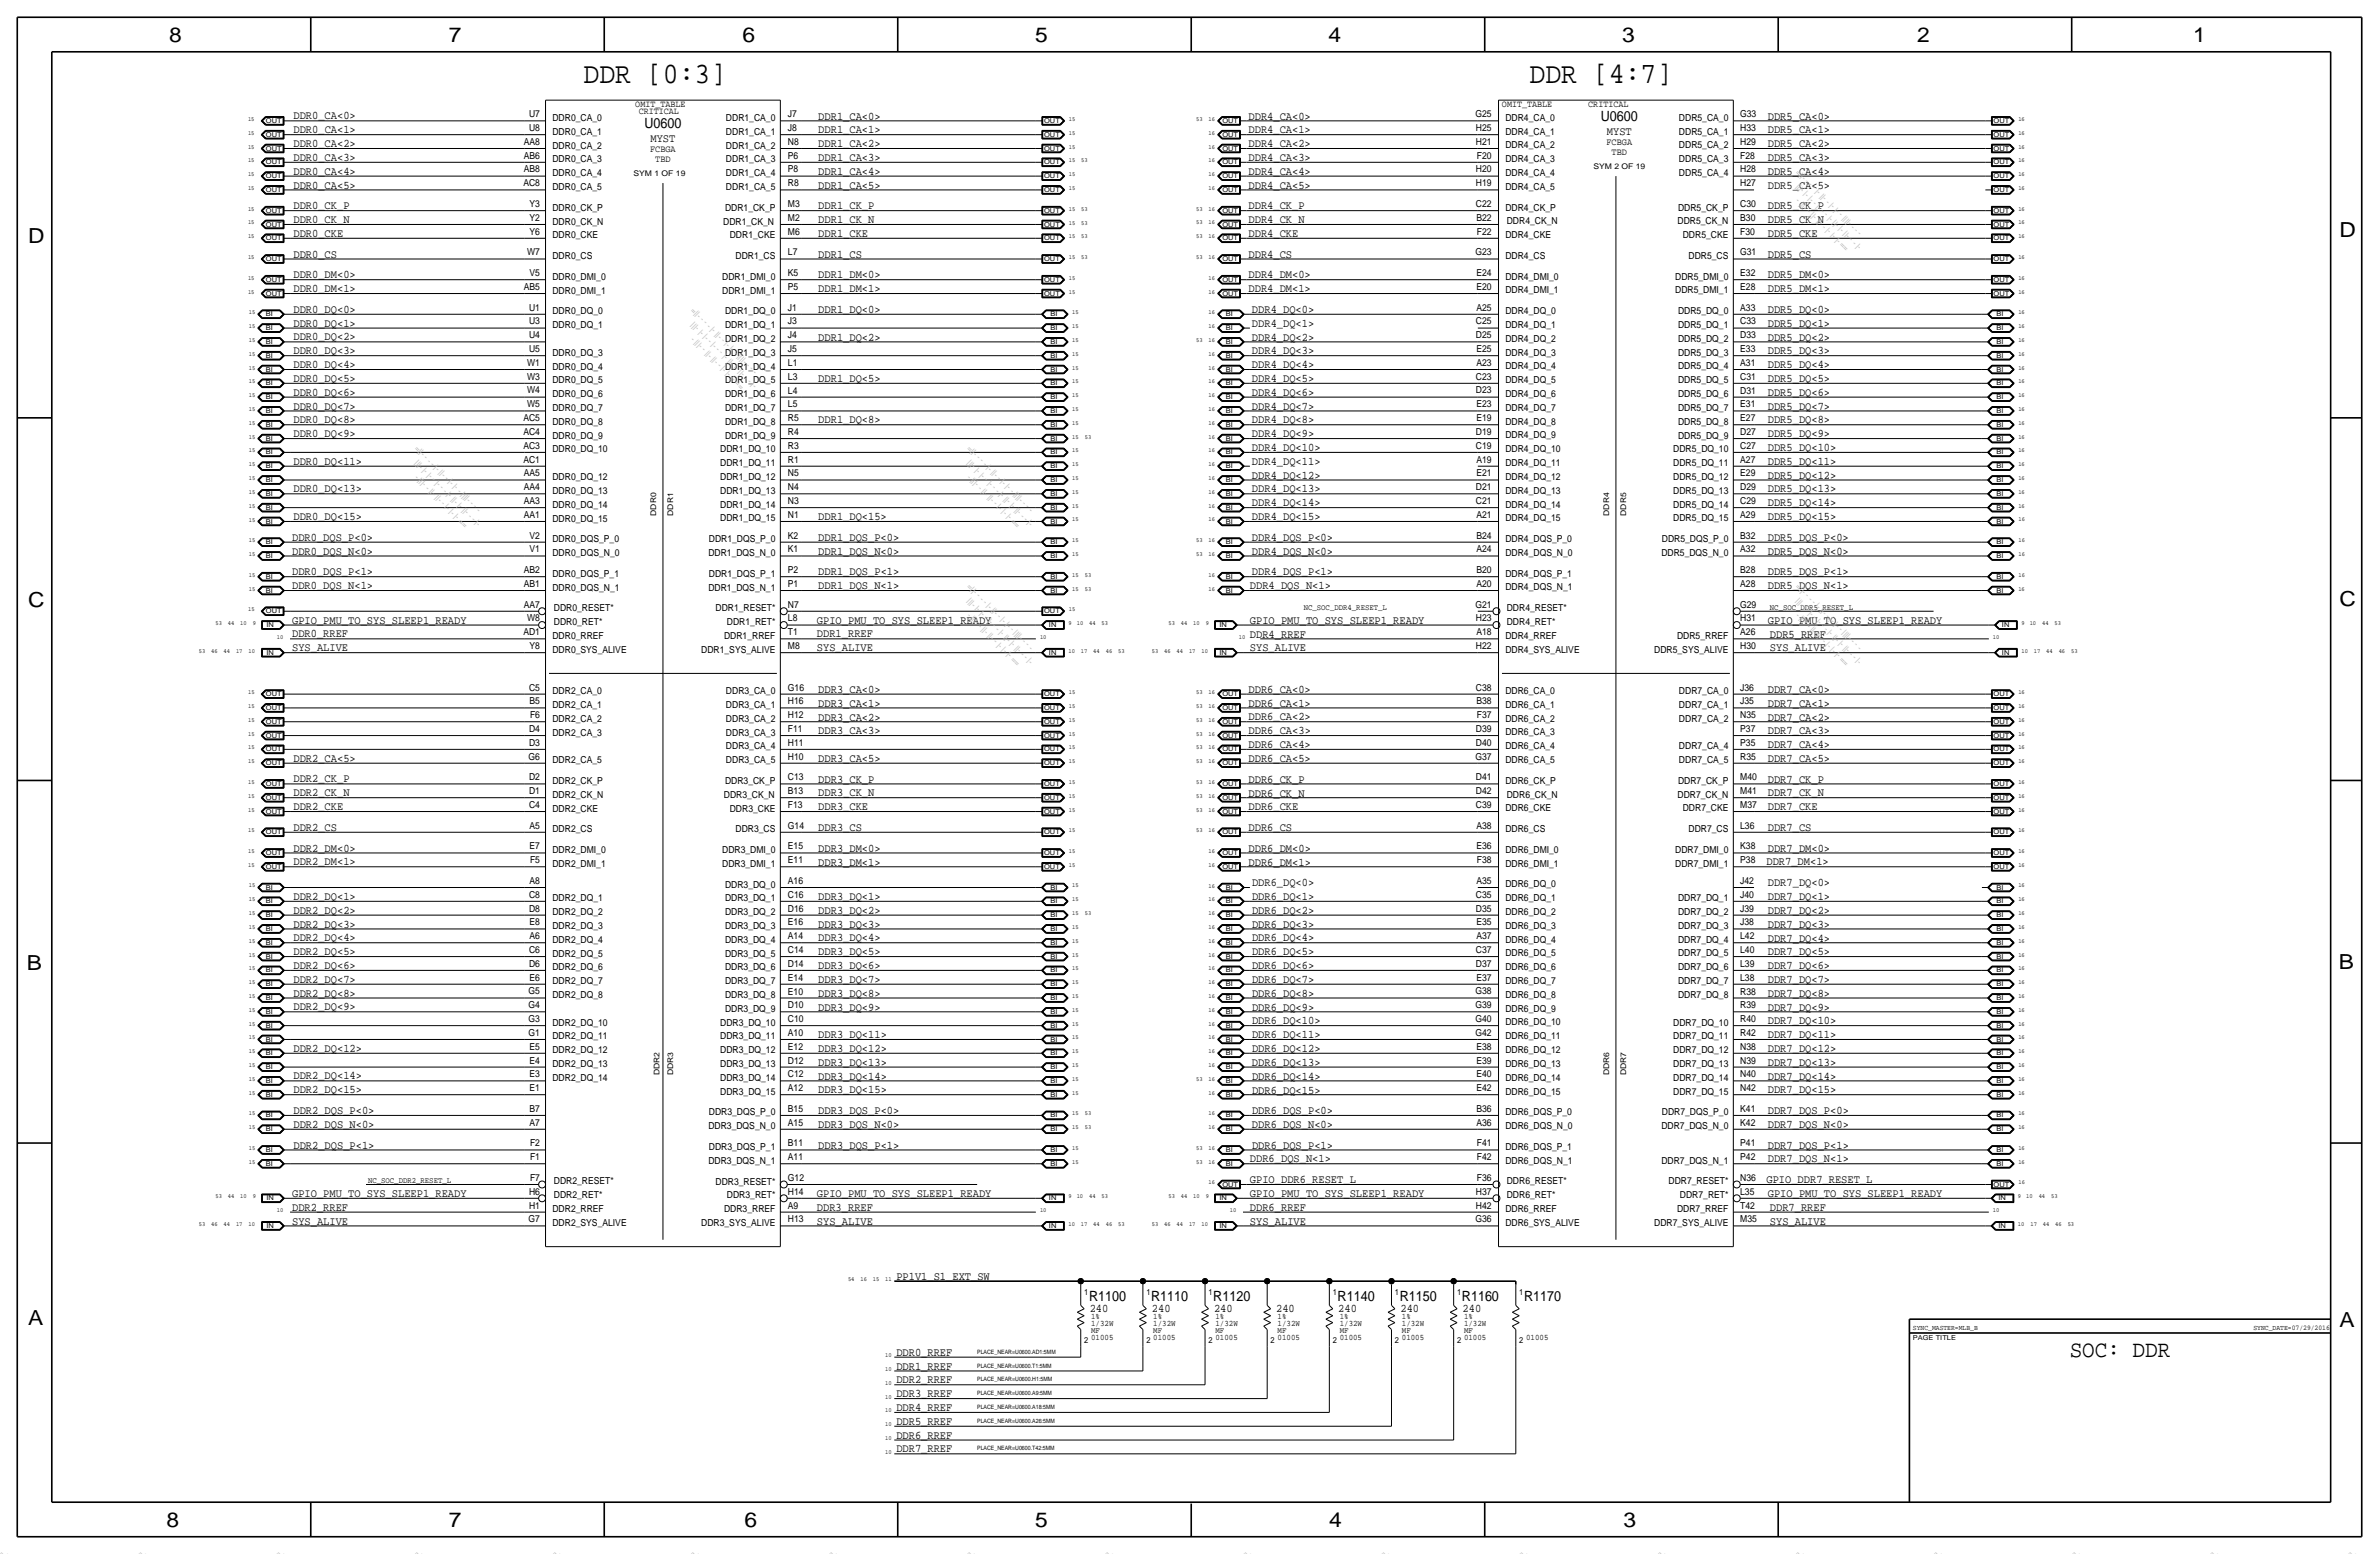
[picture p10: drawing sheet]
<svg xmlns="http://www.w3.org/2000/svg" width="875mm" height="572mm" viewBox="0 0 875 572" stroke-linecap="round" stroke-linejoin="round" font-family="sans-serif">
<defs><g id="words">
<g font-size="10.9">
<text x="214.6" y="30.5">DDR [0:3]</text>
<text x="562.6" y="30.5">DDR [4:7]</text>
</g>
<text font-size="8.6" x="761.3" y="499.1">SOC: DDR</text>
<g font-size="7.6">
<text x="62.2" y="15.5">8</text>
<text x="165.1" y="15.5">7</text>
<text x="273" y="15.5">6</text>
<text x="380.7" y="15.5">5</text>
<text x="488.7" y="15.5">4</text>
<text x="596.6" y="15.5">3</text>
<text x="705.1" y="15.5">2</text>
<text x="806.7" y="15.5">1</text>
<text x="10.4" y="89.4">D</text>
<text x="860.5" y="87.1">D</text>
<text x="10.4" y="223.3">C</text>
<text x="860.6" y="222.8">C</text>
<text x="9.9" y="356.6">B</text>
<text x="860.3" y="356.4">B</text>
<text x="10.4" y="487.4">A</text>
<text x="860.6" y="488.2">A</text>
<text x="61.2" y="561.6">8</text>
<text x="165.1" y="561.6">7</text>
<text x="273.8" y="561.6">6</text>
<text x="380.7" y="561.6">5</text>
<text x="488.9" y="561.6">4</text>
<text x="597.2" y="561.6">3</text>
</g>
<g font-size="5.2">
<text x="237" y="47">U0600</text>
<text x="588.8" y="44.5">U0600</text>
<text x="400.6" y="478.5">R1100</text>
<text x="423.4" y="478.5">R1110</text>
<text x="446.3" y="478.5">R1120</text>
<text x="492" y="478.5">R1140</text>
<text x="514.9" y="478.5">R1150</text>
<text x="537.7" y="478.5">R1160</text>
<text x="560.6" y="478.5">R1170</text>
</g>
<g font-size="4.3">
<text x="107.9" y="43.9">DDR0_CA&lt;0&gt;</text>
<text x="301" y="44">DDR1_CA&lt;0&gt;</text>
<text x="459.2" y="44">DDR4_CA&lt;0&gt;</text>
<text x="650.2" y="44">DDR5_CA&lt;0&gt;</text>
<text x="108" y="49">DDR0_CA&lt;1&gt;</text>
<text x="239.3" y="52.1">MYST</text>
<text x="301" y="49">DDR1_CA&lt;1&gt;</text>
<text x="459.2" y="49.1">DDR4_CA&lt;1&gt;</text>
<text x="591" y="49.5">MYST</text>
<text x="650.2" y="49.1">DDR5_CA&lt;1&gt;</text>
<text x="108" y="59.2">DDR0_CA&lt;3&gt;</text>
<text x="108" y="54.1">DDR0_CA&lt;2&gt;</text>
<text x="301" y="59.2">DDR1_CA&lt;3&gt;</text>
<text x="301" y="54.1">DDR1_CA&lt;2&gt;</text>
<text x="459.2" y="54.1">DDR4_CA&lt;2&gt;</text>
<text x="459.2" y="59.2">DDR4_CA&lt;3&gt;</text>
<text x="650.2" y="59.2">DDR5_CA&lt;3&gt;</text>
<text x="650.2" y="54.1">DDR5_CA&lt;2&gt;</text>
<text x="108" y="64.3">DDR0_CA&lt;4&gt;</text>
<text x="301" y="64.3">DDR1_CA&lt;4&gt;</text>
<text x="459.2" y="64.3">DDR4_CA&lt;4&gt;</text>
<text x="650.2" y="64.3">DDR5_CA&lt;4&gt;</text>
<text x="108" y="69.3">DDR0_CA&lt;5&gt;</text>
<text x="301" y="69.3">DDR1_CA&lt;5&gt;</text>
<text x="459.2" y="69.3">DDR4_CA&lt;5&gt;</text>
<text x="650.2" y="69.4">DDR5_CA&lt;5&gt;</text>
<text x="108" y="76.9">DDR0_CK_P</text>
<text x="301" y="77">DDR1_CK_P</text>
<text x="459.2" y="77">DDR4_CK_P</text>
<text x="650.2" y="77">DDR5_CK_P</text>
<text x="108" y="82">DDR0_CK_N</text>
<text x="301" y="82">DDR1_CK_N</text>
<text x="459.2" y="82.1">DDR4_CK_N</text>
<text x="650.2" y="82.1">DDR5_CK_N</text>
<text x="108" y="87.1">DDR0_CKE</text>
<text x="301" y="87.1">DDR1_CKE</text>
<text x="459.2" y="87.1">DDR4_CKE</text>
<text x="650.2" y="87.2">DDR5_CKE</text>
<text x="108" y="94.7">DDR0_CS</text>
<text x="301" y="94.7">DDR1_CS</text>
<text x="459.2" y="94.8">DDR4_CS</text>
<text x="650.2" y="94.8">DDR5_CS</text>
<text x="108" y="107.4">DDR0_DM&lt;1&gt;</text>
<text x="108" y="102.4">DDR0_DM&lt;0&gt;</text>
<text x="301" y="107.4">DDR1_DM&lt;1&gt;</text>
<text x="301" y="102.4">DDR1_DM&lt;0&gt;</text>
<text x="459.2" y="107.5">DDR4_DM&lt;1&gt;</text>
<text x="459.2" y="102.4">DDR4_DM&lt;0&gt;</text>
<text x="650.2" y="107.5">DDR5_DM&lt;1&gt;</text>
<text x="650.2" y="102.4">DDR5_DM&lt;0&gt;</text>
<text x="108" y="115.1">DDR0_DQ&lt;0&gt;</text>
<text x="301" y="115.1">DDR1_DQ&lt;0&gt;</text>
<text x="460.5" y="115.1">DDR4_DQ&lt;0&gt;</text>
<text x="650.2" y="115.1">DDR5_DQ&lt;0&gt;</text>
<text x="108" y="125.2">DDR0_DQ&lt;2&gt;</text>
<text x="108" y="120.1">DDR0_DQ&lt;1&gt;</text>
<text x="301" y="125.3">DDR1_DQ&lt;2&gt;</text>
<text x="460.5" y="125.2">DDR4_DQ&lt;2&gt;</text>
<text x="460.5" y="120.2">DDR4_DQ&lt;1&gt;</text>
<text x="650.2" y="125.2">DDR5_DQ&lt;2&gt;</text>
<text x="650.2" y="120.2">DDR5_DQ&lt;1&gt;</text>
<text x="108" y="130.3">DDR0_DQ&lt;3&gt;</text>
<text x="460.5" y="130.3">DDR4_DQ&lt;3&gt;</text>
<text x="650.2" y="130.3">DDR5_DQ&lt;3&gt;</text>
<text x="108" y="135.4">DDR0_DQ&lt;4&gt;</text>
<text x="460.5" y="135.4">DDR4_DQ&lt;4&gt;</text>
<text x="650.2" y="135.4">DDR5_DQ&lt;4&gt;</text>
<text x="108" y="140.5">DDR0_DQ&lt;5&gt;</text>
<text x="301" y="140.5">DDR1_DQ&lt;5&gt;</text>
<text x="460.5" y="140.5">DDR4_DQ&lt;5&gt;</text>
<text x="650.2" y="140.5">DDR5_DQ&lt;5&gt;</text>
<text x="108" y="145.5">DDR0_DQ&lt;6&gt;</text>
<text x="460.5" y="145.6">DDR4_DQ&lt;6&gt;</text>
<text x="650.2" y="145.5">DDR5_DQ&lt;6&gt;</text>
<text x="108" y="150.6">DDR0_DQ&lt;7&gt;</text>
<text x="108" y="155.7">DDR0_DQ&lt;8&gt;</text>
<text x="301" y="155.7">DDR1_DQ&lt;8&gt;</text>
<text x="460.5" y="155.7">DDR4_DQ&lt;8&gt;</text>
<text x="460.5" y="150.6">DDR4_DQ&lt;7&gt;</text>
<text x="650.2" y="155.7">DDR5_DQ&lt;8&gt;</text>
<text x="650.2" y="150.6">DDR5_DQ&lt;7&gt;</text>
<text x="108" y="160.8">DDR0_DQ&lt;9&gt;</text>
<text x="460.5" y="160.8">DDR4_DQ&lt;9&gt;</text>
<text x="650.2" y="160.8">DDR5_DQ&lt;9&gt;</text>
<text x="460.5" y="165.9">DDR4_DQ&lt;10&gt;</text>
<text x="650.2" y="165.9">DDR5_DQ&lt;10&gt;</text>
<text x="108" y="170.9">DDR0_DQ&lt;11&gt;</text>
<text x="460.5" y="170.9">DDR4_DQ&lt;11&gt;</text>
<text x="650.2" y="171">DDR5_DQ&lt;11&gt;</text>
<text x="460.5" y="176">DDR4_DQ&lt;12&gt;</text>
<text x="650.2" y="176">DDR5_DQ&lt;12&gt;</text>
<text x="108" y="181.1">DDR0_DQ&lt;13&gt;</text>
<text x="460.5" y="181.1">DDR4_DQ&lt;13&gt;</text>
<text x="650.2" y="181.1">DDR5_DQ&lt;13&gt;</text>
<text x="108" y="191.3">DDR0_DQ&lt;15&gt;</text>
<text x="301" y="191.3">DDR1_DQ&lt;15&gt;</text>
<text x="460.5" y="191.3">DDR4_DQ&lt;15&gt;</text>
<text x="460.5" y="186.2">DDR4_DQ&lt;14&gt;</text>
<text x="650.2" y="191.3">DDR5_DQ&lt;15&gt;</text>
<text x="650.2" y="186.2">DDR5_DQ&lt;14&gt;</text>
<text x="107.4" y="204">DDR0_DQS_N&lt;0&gt;</text>
<text x="107.4" y="198.9">DDR0_DQS_P&lt;0&gt;</text>
<text x="301" y="198.9">DDR1_DQS_P&lt;0&gt;</text>
<text x="301" y="204">DDR1_DQS_N&lt;0&gt;</text>
<text x="460.5" y="204">DDR4_DQS_N&lt;0&gt;</text>
<text x="460.5" y="198.9">DDR4_DQS_P&lt;0&gt;</text>
<text x="650.2" y="204">DDR5_DQS_N&lt;0&gt;</text>
<text x="650.2" y="198.9">DDR5_DQS_P&lt;0&gt;</text>
<text x="107.4" y="211.6">DDR0_DQS_P&lt;1&gt;</text>
<text x="301" y="211.6">DDR1_DQS_P&lt;1&gt;</text>
<text x="460.5" y="211.6">DDR4_DQS_P&lt;1&gt;</text>
<text x="650.2" y="211.6">DDR5_DQS_P&lt;1&gt;</text>
<text x="107.4" y="216.7">DDR0_DQS_N&lt;1&gt;</text>
<text x="301" y="216.7">DDR1_DQS_N&lt;1&gt;</text>
<text x="459.7" y="216.7">DDR4_DQS_N&lt;1&gt;</text>
<text x="650.2" y="216.7">DDR5_DQS_N&lt;1&gt;</text>
<text x="107.4" y="229.4">GPIO_PMU_TO_SYS_SLEEP1_READY</text>
<text x="300.5" y="229.4">GPIO_PMU_TO_SYS_SLEEP1_READY</text>
<text x="459.7" y="229.4">GPIO_PMU_TO_SYS_SLEEP1_READY</text>
<text x="650.2" y="229.4">GPIO_PMU_TO_SYS_SLEEP1_READY</text>
<text x="107.4" y="239.5">SYS_ALIVE</text>
<text x="107.4" y="234.4">DDR0_RREF</text>
<text x="300.5" y="234.4">DDR1_RREF</text>
<text x="300.5" y="239.6">SYS_ALIVE</text>
<text x="459.7" y="234.5">DDR4_RREF</text>
<text x="459.7" y="239.5">SYS_ALIVE</text>
<text x="651" y="234.5">DDR5_RREF</text>
<text x="651" y="239.6">SYS_ALIVE</text>
<text x="301" y="254.8">DDR3_CA&lt;0&gt;</text>
<text x="459.2" y="254.8">DDR6_CA&lt;0&gt;</text>
<text x="650.2" y="254.8">DDR7_CA&lt;0&gt;</text>
<text x="301" y="259.8">DDR3_CA&lt;1&gt;</text>
<text x="459.2" y="259.9">DDR6_CA&lt;1&gt;</text>
<text x="650.2" y="259.9">DDR7_CA&lt;1&gt;</text>
<text x="301" y="265">DDR3_CA&lt;2&gt;</text>
<text x="459.2" y="265">DDR6_CA&lt;2&gt;</text>
<text x="650.2" y="265">DDR7_CA&lt;2&gt;</text>
<text x="301" y="270.1">DDR3_CA&lt;3&gt;</text>
<text x="459.2" y="275.1">DDR6_CA&lt;4&gt;</text>
<text x="459.2" y="270.1">DDR6_CA&lt;3&gt;</text>
<text x="650.2" y="275.1">DDR7_CA&lt;4&gt;</text>
<text x="650.2" y="270.1">DDR7_CA&lt;3&gt;</text>
<text x="108" y="280.2">DDR2_CA&lt;5&gt;</text>
<text x="301" y="280.2">DDR3_CA&lt;5&gt;</text>
<text x="459.2" y="280.2">DDR6_CA&lt;5&gt;</text>
<text x="650.2" y="280.2">DDR7_CA&lt;5&gt;</text>
<text x="108" y="287.8">DDR2_CK_P</text>
<text x="301" y="287.8">DDR3_CK_P</text>
<text x="459.2" y="287.9">DDR6_CK_P</text>
<text x="650.2" y="287.8">DDR7_CK_P</text>
<text x="108" y="292.9">DDR2_CK_N</text>
<text x="301" y="292.9">DDR3_CK_N</text>
<text x="459.2" y="292.9">DDR6_CK_N</text>
<text x="650.2" y="292.9">DDR7_CK_N</text>
<text x="108" y="297.9">DDR2_CKE</text>
<text x="301" y="297.9">DDR3_CKE</text>
<text x="459.2" y="298">DDR6_CKE</text>
<text x="650.2" y="297.9">DDR7_CKE</text>
<text x="108" y="305.6">DDR2_CS</text>
<text x="301" y="305.6">DDR3_CS</text>
<text x="459.2" y="305.6">DDR6_CS</text>
<text x="650.2" y="305.6">DDR7_CS</text>
<text x="107.9" y="313.2">DDR2_DM&lt;0&gt;</text>
<text x="301" y="313.2">DDR3_DM&lt;0&gt;</text>
<text x="459.2" y="313.3">DDR6_DM&lt;0&gt;</text>
<text x="650.2" y="313.2">DDR7_DM&lt;0&gt;</text>
<text x="108" y="318.3">DDR2_DM&lt;1&gt;</text>
<text x="301" y="318.3">DDR3_DM&lt;1&gt;</text>
<text x="459.2" y="318.3">DDR6_DM&lt;1&gt;</text>
<text x="649.7" y="318.3">DDR7_DM&lt;1&gt;</text>
<text x="460.5" y="326">DDR6_DQ&lt;0&gt;</text>
<text x="650.2" y="325.9">DDR7_DQ&lt;0&gt;</text>
<text x="108" y="331">DDR2_DQ&lt;1&gt;</text>
<text x="301" y="331">DDR3_DQ&lt;1&gt;</text>
<text x="460.5" y="331">DDR6_DQ&lt;1&gt;</text>
<text x="650.2" y="331">DDR7_DQ&lt;1&gt;</text>
<text x="107.9" y="336">DDR2_DQ&lt;2&gt;</text>
<text x="108" y="341.1">DDR2_DQ&lt;3&gt;</text>
<text x="301" y="341.1">DDR3_DQ&lt;3&gt;</text>
<text x="301" y="336.1">DDR3_DQ&lt;2&gt;</text>
<text x="460.5" y="341.2">DDR6_DQ&lt;3&gt;</text>
<text x="460.5" y="336.1">DDR6_DQ&lt;2&gt;</text>
<text x="650.2" y="341.2">DDR7_DQ&lt;3&gt;</text>
<text x="650.2" y="336.1">DDR7_DQ&lt;2&gt;</text>
<text x="108" y="346.2">DDR2_DQ&lt;4&gt;</text>
<text x="301" y="346.2">DDR3_DQ&lt;4&gt;</text>
<text x="460.5" y="346.2">DDR6_DQ&lt;4&gt;</text>
<text x="650.2" y="346.3">DDR7_DQ&lt;4&gt;</text>
<text x="108" y="351.3">DDR2_DQ&lt;5&gt;</text>
<text x="301" y="351.3">DDR3_DQ&lt;5&gt;</text>
<text x="460.5" y="351.4">DDR6_DQ&lt;5&gt;</text>
<text x="650.2" y="351.3">DDR7_DQ&lt;5&gt;</text>
<text x="108" y="356.4">DDR2_DQ&lt;6&gt;</text>
<text x="301" y="356.4">DDR3_DQ&lt;6&gt;</text>
<text x="460.5" y="356.4">DDR6_DQ&lt;6&gt;</text>
<text x="650.2" y="356.4">DDR7_DQ&lt;6&gt;</text>
<text x="108" y="361.4">DDR2_DQ&lt;7&gt;</text>
<text x="301" y="361.4">DDR3_DQ&lt;7&gt;</text>
<text x="460.5" y="361.5">DDR6_DQ&lt;7&gt;</text>
<text x="650.2" y="361.5">DDR7_DQ&lt;7&gt;</text>
<text x="108" y="366.5">DDR2_DQ&lt;8&gt;</text>
<text x="108" y="371.6">DDR2_DQ&lt;9&gt;</text>
<text x="301" y="366.6">DDR3_DQ&lt;8&gt;</text>
<text x="301" y="371.6">DDR3_DQ&lt;9&gt;</text>
<text x="460.5" y="371.7">DDR6_DQ&lt;9&gt;</text>
<text x="460.5" y="366.6">DDR6_DQ&lt;8&gt;</text>
<text x="650.2" y="371.6">DDR7_DQ&lt;9&gt;</text>
<text x="650.2" y="366.6">DDR7_DQ&lt;8&gt;</text>
<text x="460.5" y="376.8">DDR6_DQ&lt;10&gt;</text>
<text x="650.2" y="376.7">DDR7_DQ&lt;10&gt;</text>
<text x="301" y="381.8">DDR3_DQ&lt;11&gt;</text>
<text x="460.5" y="381.8">DDR6_DQ&lt;11&gt;</text>
<text x="650.2" y="381.8">DDR7_DQ&lt;11&gt;</text>
<text x="108" y="386.8">DDR2_DQ&lt;12&gt;</text>
<text x="301" y="386.9">DDR3_DQ&lt;12&gt;</text>
<text x="460.5" y="386.9">DDR6_DQ&lt;12&gt;</text>
<text x="650.2" y="386.9">DDR7_DQ&lt;12&gt;</text>
<text x="301" y="392">DDR3_DQ&lt;13&gt;</text>
<text x="460.5" y="391.9">DDR6_DQ&lt;13&gt;</text>
<text x="650.2" y="392">DDR7_DQ&lt;13&gt;</text>
<text x="108" y="397">DDR2_DQ&lt;14&gt;</text>
<text x="301" y="397">DDR3_DQ&lt;14&gt;</text>
<text x="460.5" y="397.1">DDR6_DQ&lt;14&gt;</text>
<text x="650.2" y="397">DDR7_DQ&lt;14&gt;</text>
<text x="108" y="402.1">DDR2_DQ&lt;15&gt;</text>
<text x="301" y="402.1">DDR3_DQ&lt;15&gt;</text>
<text x="460.5" y="402.2">DDR6_DQ&lt;15&gt;</text>
<text x="650.2" y="402.1">DDR7_DQ&lt;15&gt;</text>
<text x="108" y="409.7">DDR2_DQS_P&lt;0&gt;</text>
<text x="301" y="409.7">DDR3_DQS_P&lt;0&gt;</text>
<text x="460.5" y="409.8">DDR6_DQS_P&lt;0&gt;</text>
<text x="650.2" y="409.7">DDR7_DQS_P&lt;0&gt;</text>
<text x="108" y="414.8">DDR2_DQS_N&lt;0&gt;</text>
<text x="301" y="414.8">DDR3_DQS_N&lt;0&gt;</text>
<text x="460.5" y="414.8">DDR6_DQS_N&lt;0&gt;</text>
<text x="650.2" y="414.8">DDR7_DQS_N&lt;0&gt;</text>
<text x="108" y="422.4">DDR2_DQS_P&lt;1&gt;</text>
<text x="301" y="422.4">DDR3_DQS_P&lt;1&gt;</text>
<text x="460.5" y="422.5">DDR6_DQS_P&lt;1&gt;</text>
<text x="650.2" y="422.4">DDR7_DQS_P&lt;1&gt;</text>
<text x="459.7" y="427.5">DDR6_DQS_N&lt;1&gt;</text>
<text x="650.2" y="427.5">DDR7_DQS_N&lt;1&gt;</text>
<text x="459.7" y="435.1">GPIO_DDR6_RESET_L</text>
<text x="649.7" y="435.1">GPIO_DDR7_RESET_L</text>
<text x="107.4" y="440.2">GPIO_PMU_TO_SYS_SLEEP1_READY</text>
<text x="300.5" y="440.2">GPIO_PMU_TO_SYS_SLEEP1_READY</text>
<text x="459.7" y="440.2">GPIO_PMU_TO_SYS_SLEEP1_READY</text>
<text x="650.2" y="440.2">GPIO_PMU_TO_SYS_SLEEP1_READY</text>
<text x="107.4" y="445.3">DDR2_RREF</text>
<text x="300.5" y="445.3">DDR3_RREF</text>
<text x="459.7" y="445.3">DDR6_RREF</text>
<text x="651" y="445.3">DDR7_RREF</text>
<text x="107.4" y="450.3">SYS_ALIVE</text>
<text x="300.5" y="450.3">SYS_ALIVE</text>
<text x="459.7" y="450.4">SYS_ALIVE</text>
<text x="651" y="450.4">SYS_ALIVE</text>
<text x="329.7" y="470.7">PP1V1_S1_EXT_SW</text>
<text x="400.8" y="482.3">240</text>
<text x="423.7" y="482.3">240</text>
<text x="446.5" y="482.3">240</text>
<text x="469.4" y="482.3">240</text>
<text x="492.3" y="482.3">240</text>
<text x="515.1" y="482.3">240</text>
<text x="538" y="482.3">240</text>
<text x="329.7" y="503.7">DDR1_RREF</text>
<text x="329.7" y="498.6">DDR0_RREF</text>
<text x="329.7" y="508.8">DDR2_RREF</text>
<text x="329.7" y="513.8">DDR3_RREF</text>
<text x="329.7" y="518.9">DDR4_RREF</text>
<text x="329.7" y="524">DDR5_RREF</text>
<text x="329.7" y="529.1">DDR6_RREF</text>
<text x="329.7" y="534.1">DDR7_RREF</text>
</g>
<g font-size="3.5">
<text x="233.7" y="39.4">OMIT_TABLE</text>
<text x="234.9" y="41.9">CRITICAL</text>
<text x="552.4" y="39.4">OMIT_TABLE</text>
<text x="584.2" y="39.4">CRITICAL</text>
<text x="194.6" y="43.1">U7</text>
<text x="203.2" y="44.5">DDR0_CA_0</text>
<text x="267" y="44.5">DDR1_CA_0</text>
<text x="289.8" y="43.1">J7</text>
<text x="542.7" y="43.1">G25</text>
<text x="553.7" y="44.4">DDR4_CA_0</text>
<text x="617.5" y="44.4">DDR5_CA_0</text>
<text x="640.1" y="43.1">G33</text>
<text x="192.7" y="53.2">AA8</text>
<text x="194.6" y="48.2">U8</text>
<text x="203.2" y="49.6">DDR0_CA_1</text>
<text x="267" y="49.5">DDR1_CA_1</text>
<text x="289.8" y="53.3">N8</text>
<text x="289.8" y="48.2">J8</text>
<text x="542.9" y="53.2">H21</text>
<text x="542.9" y="48.2">H25</text>
<text x="553.7" y="49.5">DDR4_CA_1</text>
<text x="590.9" y="53.3">FCBGA</text>
<text x="617.5" y="49.5">DDR5_CA_1</text>
<text x="640.1" y="53.3">H29</text>
<text x="640.1" y="48.2">H33</text>
<text x="192.7" y="58.3">AB6</text>
<text x="203.2" y="59.7">DDR0_CA_3</text>
<text x="203.2" y="54.6">DDR0_CA_2</text>
<text x="239.1" y="55.9">FCBGA</text>
<text x="241" y="59.7">TBD</text>
<text x="267" y="54.6">DDR1_CA_2</text>
<text x="267" y="59.7">DDR1_CA_3</text>
<text x="289.8" y="58.4">P6</text>
<text x="543.2" y="58.3">F20</text>
<text x="553.7" y="59.7">DDR4_CA_3</text>
<text x="553.7" y="54.6">DDR4_CA_2</text>
<text x="592.8" y="57.2">TBD</text>
<text x="617.5" y="59.7">DDR5_CA_3</text>
<text x="617.5" y="54.6">DDR5_CA_2</text>
<text x="640.1" y="58.4">F28</text>
<text x="192.7" y="63.4">AB8</text>
<text x="203.2" y="64.8">DDR0_CA_4</text>
<text x="267" y="64.8">DDR1_CA_4</text>
<text x="289.8" y="63.4">P8</text>
<text x="542.9" y="63.4">H20</text>
<text x="553.7" y="64.7">DDR4_CA_4</text>
<text x="617.5" y="64.8">DDR5_CA_4</text>
<text x="640.1" y="63.4">H28</text>
<text x="192.5" y="68.5">AC8</text>
<text x="203.2" y="69.9">DDR0_CA_5</text>
<text x="267" y="69.9">DDR1_CA_5</text>
<text x="289.8" y="68.5">R8</text>
<text x="542.9" y="68.5">H19</text>
<text x="553.7" y="69.8">DDR4_CA_5</text>
<text x="640.1" y="68.5">H27</text>
<text x="194.8" y="76.1">Y3</text>
<text x="203.2" y="77.5">DDR0_CK_P</text>
<text x="266.7" y="77.5">DDR1_CK_P</text>
<text x="289.8" y="76.1">M3</text>
<text x="542.9" y="76.1">C22</text>
<text x="553.7" y="77.4">DDR4_CK_P</text>
<text x="617.2" y="77.5">DDR5_CK_P</text>
<text x="640.1" y="76.1">C30</text>
<text x="194.8" y="81.2">Y2</text>
<text x="203.2" y="82.6">DDR0_CK_N</text>
<text x="266" y="82.6">DDR1_CK_N</text>
<text x="289.8" y="81.2">M2</text>
<text x="543" y="81.2">B22</text>
<text x="554.2" y="82.5">DDR4_CK_N</text>
<text x="617" y="82.5">DDR5_CK_N</text>
<text x="640.1" y="81.2">B30</text>
<text x="194.8" y="86.3">Y6</text>
<text x="203.2" y="87.7">DDR0_CKE</text>
<text x="268.4" y="87.6">DDR1_CKE</text>
<text x="289.8" y="86.3">M6</text>
<text x="543.2" y="86.3">F22</text>
<text x="553.7" y="87.6">DDR4_CKE</text>
<text x="619" y="87.6">DDR5_CKE</text>
<text x="640.1" y="86.3">F30</text>
<text x="193.9" y="93.9">W7</text>
<text x="203.2" y="95.3">DDR0_CS</text>
<text x="270.5" y="95.3">DDR1_CS</text>
<text x="289.8" y="93.9">L7</text>
<text x="542.7" y="93.9">G23</text>
<text x="553.7" y="95.2">DDR4_CS</text>
<text x="621.1" y="95.2">DDR5_CS</text>
<text x="640.1" y="93.9">G31</text>
<text x="194.8" y="101.5">V5</text>
<text x="289.8" y="101.5">K5</text>
<text x="543" y="101.5">E24</text>
<text x="640.1" y="101.5">E32</text>
<text x="192.7" y="106.6">AB5</text>
<text x="203.2" y="102.9">DDR0_DMI_0</text>
<text x="203.2" y="108">DDR0_DMI_1</text>
<text x="265.6" y="102.9">DDR1_DMI_0</text>
<text x="265.6" y="108">DDR1_DMI_1</text>
<text x="289.8" y="106.6">P5</text>
<text x="543" y="106.6">E20</text>
<text x="553.7" y="107.9">DDR4_DMI_1</text>
<text x="553.7" y="102.8">DDR4_DMI_0</text>
<text x="616.1" y="107.9">DDR5_DMI_1</text>
<text x="616.1" y="102.9">DDR5_DMI_0</text>
<text x="640.1" y="106.6">E28</text>
<text x="194.6" y="119.3">U3</text>
<text x="194.6" y="114.2">U1</text>
<text x="203.2" y="115.6">DDR0_DQ_0</text>
<text x="266.7" y="115.6">DDR1_DQ_0</text>
<text x="289.8" y="119.3">J3</text>
<text x="289.8" y="114.2">J1</text>
<text x="542.9" y="119.3">C25</text>
<text x="543" y="114.2">A25</text>
<text x="553.7" y="115.5">DDR4_DQ_0</text>
<text x="617.2" y="115.6">DDR5_DQ_0</text>
<text x="640.1" y="119.3">C33</text>
<text x="640.1" y="114.2">A33</text>
<text x="194.6" y="124.4">U4</text>
<text x="203.2" y="120.7">DDR0_DQ_1</text>
<text x="266.7" y="125.7">DDR1_DQ_2</text>
<text x="266.7" y="120.7">DDR1_DQ_1</text>
<text x="289.8" y="124.4">J4</text>
<text x="542.9" y="124.4">D25</text>
<text x="553.7" y="125.7">DDR4_DQ_2</text>
<text x="553.7" y="120.6">DDR4_DQ_1</text>
<text x="617.2" y="125.7">DDR5_DQ_2</text>
<text x="617.2" y="120.6">DDR5_DQ_1</text>
<text x="640.1" y="124.4">D33</text>
<text x="194.6" y="129.4">U5</text>
<text x="203.2" y="130.8">DDR0_DQ_3</text>
<text x="266.7" y="130.8">DDR1_DQ_3</text>
<text x="289.8" y="129.5">J5</text>
<text x="543" y="129.4">E25</text>
<text x="553.7" y="130.8">DDR4_DQ_3</text>
<text x="617.2" y="130.8">DDR5_DQ_3</text>
<text x="640.1" y="129.5">E33</text>
<text x="193.9" y="134.5">W1</text>
<text x="203.2" y="135.9">DDR0_DQ_4</text>
<text x="266.7" y="135.9">DDR1_DQ_4</text>
<text x="289.8" y="134.6">L1</text>
<text x="543" y="134.5">A23</text>
<text x="553.7" y="135.9">DDR4_DQ_4</text>
<text x="617.2" y="135.9">DDR5_DQ_4</text>
<text x="640.1" y="134.6">A31</text>
<text x="193.9" y="139.6">W3</text>
<text x="203.2" y="141">DDR0_DQ_5</text>
<text x="266.7" y="141">DDR1_DQ_5</text>
<text x="289.8" y="139.6">L3</text>
<text x="542.9" y="139.6">C23</text>
<text x="553.7" y="140.9">DDR4_DQ_5</text>
<text x="617.2" y="141">DDR5_DQ_5</text>
<text x="640.1" y="139.6">C31</text>
<text x="193.9" y="149.8">W5</text>
<text x="193.9" y="144.7">W4</text>
<text x="203.2" y="146.1">DDR0_DQ_6</text>
<text x="266.7" y="146.1">DDR1_DQ_6</text>
<text x="289.8" y="149.8">L5</text>
<text x="289.8" y="144.7">L4</text>
<text x="542.9" y="144.7">D23</text>
<text x="543" y="149.8">E23</text>
<text x="553.7" y="146">DDR4_DQ_6</text>
<text x="617.2" y="146">DDR5_DQ_6</text>
<text x="640.1" y="149.8">E31</text>
<text x="640.1" y="144.7">D31</text>
<text x="192.5" y="154.9">AC5</text>
<text x="203.2" y="151.1">DDR0_DQ_7</text>
<text x="266.7" y="151.1">DDR1_DQ_7</text>
<text x="289.8" y="154.9">R5</text>
<text x="543" y="154.9">E19</text>
<text x="553.7" y="151.1">DDR4_DQ_7</text>
<text x="617.2" y="151.1">DDR5_DQ_7</text>
<text x="640.1" y="154.9">E27</text>
<text x="192.5" y="159.9">AC4</text>
<text x="203.2" y="161.3">DDR0_DQ_9</text>
<text x="203.2" y="156.2">DDR0_DQ_8</text>
<text x="266.7" y="156.2">DDR1_DQ_8</text>
<text x="266.7" y="161.3">DDR1_DQ_9</text>
<text x="289.8" y="160">R4</text>
<text x="542.9" y="159.9">D19</text>
<text x="553.7" y="161.2">DDR4_DQ_9</text>
<text x="553.7" y="156.2">DDR4_DQ_8</text>
<text x="617.2" y="161.3">DDR5_DQ_9</text>
<text x="617.2" y="156.2">DDR5_DQ_8</text>
<text x="640.1" y="160">D27</text>
<text x="192.5" y="165">AC3</text>
<text x="203.2" y="166.4">DDR0_DQ_10</text>
<text x="264.9" y="166.4">DDR1_DQ_10</text>
<text x="289.8" y="165">R3</text>
<text x="542.9" y="165">C19</text>
<text x="553.7" y="166.3">DDR4_DQ_10</text>
<text x="615.4" y="166.4">DDR5_DQ_10</text>
<text x="640.1" y="165">C27</text>
<text x="192.5" y="170.1">AC1</text>
<text x="264.9" y="171.5">DDR1_DQ_11</text>
<text x="289.8" y="170.1">R1</text>
<text x="543" y="170.1">A19</text>
<text x="553.7" y="171.4">DDR4_DQ_11</text>
<text x="615.4" y="171.4">DDR5_DQ_11</text>
<text x="640.1" y="170.1">A27</text>
<text x="192.7" y="175.2">AA5</text>
<text x="203.2" y="176.5">DDR0_DQ_12</text>
<text x="264.9" y="176.5">DDR1_DQ_12</text>
<text x="289.8" y="175.2">N5</text>
<text x="543" y="175.2">E21</text>
<text x="553.7" y="176.5">DDR4_DQ_12</text>
<text x="615.4" y="176.5">DDR5_DQ_12</text>
<text x="640.1" y="175.2">E29</text>
<text x="192.7" y="185.3">AA3</text>
<text x="192.7" y="180.3">AA4</text>
<text x="203.2" y="181.6">DDR0_DQ_13</text>
<text x="264.9" y="181.6">DDR1_DQ_13</text>
<text x="289.8" y="185.4">N3</text>
<text x="289.8" y="180.3">N4</text>
<text x="542.9" y="185.3">C21</text>
<text x="542.9" y="180.3">D21</text>
<text x="553.7" y="181.6">DDR4_DQ_13</text>
<text x="615.4" y="181.6">DDR5_DQ_13</text>
<text x="640.1" y="185.4">C29</text>
<text x="640.1" y="180.3">D29</text>
<text x="192.7" y="190.4">AA1</text>
<text x="203.2" y="191.8">DDR0_DQ_15</text>
<text x="203.2" y="186.7">DDR0_DQ_14</text>
<text x="264.9" y="186.7">DDR1_DQ_14</text>
<text x="264.9" y="191.8">DDR1_DQ_15</text>
<text x="289.8" y="190.4">N1</text>
<text x="543" y="190.4">A21</text>
<text x="553.7" y="191.7">DDR4_DQ_15</text>
<text x="553.7" y="186.7">DDR4_DQ_14</text>
<text x="615.4" y="191.8">DDR5_DQ_15</text>
<text x="615.4" y="186.7">DDR5_DQ_14</text>
<text x="640.1" y="190.4">A29</text>
<text x="194.8" y="198">V2</text>
<text x="194.8" y="203.1">V1</text>
<text x="203.2" y="199.4">DDR0_DQS_P_0</text>
<text x="260.7" y="199.4">DDR1_DQS_P_0</text>
<text x="289.8" y="198.1">K2</text>
<text x="289.8" y="203.1">K1</text>
<text x="543" y="198">B24</text>
<text x="543" y="203.1">A24</text>
<text x="553.7" y="199.3">DDR4_DQS_P_0</text>
<text x="611.2" y="199.4">DDR5_DQS_P_0</text>
<text x="640.1" y="198.1">B32</text>
<text x="640.1" y="203.1">A32</text>
<text x="203.2" y="204.5">DDR0_DQS_N_0</text>
<text x="260.5" y="204.5">DDR1_DQS_N_0</text>
<text x="553.7" y="204.4">DDR4_DQS_N_0</text>
<text x="611.1" y="204.5">DDR5_DQS_N_0</text>
<text x="192.7" y="210.7">AB2</text>
<text x="192.7" y="215.8">AB1</text>
<text x="203.2" y="212.1">DDR0_DQS_P_1</text>
<text x="260.7" y="212.1">DDR1_DQS_P_1</text>
<text x="289.8" y="210.8">P2</text>
<text x="289.8" y="215.8">P1</text>
<text x="543" y="210.7">B20</text>
<text x="543" y="215.8">A20</text>
<text x="553.7" y="212">DDR4_DQS_P_1</text>
<text x="640.1" y="210.8">B28</text>
<text x="640.1" y="215.8">A28</text>
<text x="203.2" y="217.2">DDR0_DQS_N_1</text>
<text x="260.5" y="217.2">DDR1_DQS_N_1</text>
<text x="553.7" y="217.1">DDR4_DQS_N_1</text>
<text x="192.7" y="223.4">AA7</text>
<text x="203.7" y="224.8">DDR0_RESET*</text>
<text x="263.2" y="224.8">DDR1_RESET*</text>
<text x="289.8" y="223.5">N7</text>
<text x="542.7" y="223.4">G21</text>
<text x="554.2" y="224.7">DDR4_RESET*</text>
<text x="640.1" y="223.5">G29</text>
<text x="192.5" y="233.6">AD1</text>
<text x="193.9" y="228.5">W8</text>
<text x="203.7" y="229.9">DDR0_RET*</text>
<text x="267.4" y="229.9">DDR1_RET*</text>
<text x="289.8" y="233.6">T1</text>
<text x="289.8" y="228.5">L8</text>
<text x="542.9" y="228.5">H23</text>
<text x="543" y="233.6">A18</text>
<text x="554.2" y="229.8">DDR4_RET*</text>
<text x="640.1" y="233.6">A26</text>
<text x="640.1" y="228.5">H31</text>
<text x="194.8" y="238.7">Y8</text>
<text x="203.2" y="235">DDR0_RREF</text>
<text x="266.3" y="235">DDR1_RREF</text>
<text x="289.8" y="238.7">M8</text>
<text x="542.9" y="238.7">H22</text>
<text x="553.7" y="240">DDR4_SYS_ALIVE</text>
<text x="553.7" y="234.9">DDR4_RREF</text>
<text x="616.9" y="234.9">DDR5_RREF</text>
<text x="640.1" y="238.7">H30</text>
<text x="203.2" y="240">DDR0_SYS_ALIVE</text>
<text x="257.9" y="240">DDR1_SYS_ALIVE</text>
<text x="608.4" y="240">DDR5_SYS_ALIVE</text>
<text x="194.6" y="254">C5</text>
<text x="203.2" y="255.3">DDR2_CA_0</text>
<text x="267" y="255.3">DDR3_CA_0</text>
<text x="289.8" y="254">G16</text>
<text x="542.9" y="254">C38</text>
<text x="553.7" y="255.2">DDR6_CA_0</text>
<text x="617.5" y="255.2">DDR7_CA_0</text>
<text x="640.1" y="254">J36</text>
<text x="194.8" y="259">B5</text>
<text x="203.2" y="260.4">DDR2_CA_1</text>
<text x="267" y="260.4">DDR3_CA_1</text>
<text x="289.8" y="259.1">H16</text>
<text x="543" y="259">B38</text>
<text x="553.7" y="260.3">DDR6_CA_1</text>
<text x="617.5" y="260.3">DDR7_CA_1</text>
<text x="640.1" y="259.1">J35</text>
<text x="194.6" y="269.2">D4</text>
<text x="195" y="264.1">F6</text>
<text x="203.2" y="265.4">DDR2_CA_2</text>
<text x="267" y="265.4">DDR3_CA_2</text>
<text x="289.8" y="269.2">F11</text>
<text x="289.8" y="264.1">H12</text>
<text x="542.9" y="269.2">D39</text>
<text x="543.2" y="264.1">F37</text>
<text x="553.7" y="265.4">DDR6_CA_2</text>
<text x="617.5" y="265.4">DDR7_CA_2</text>
<text x="640.1" y="269.2">P37</text>
<text x="640.1" y="264.1">N35</text>
<text x="194.6" y="274.3">D3</text>
<text x="203.2" y="270.5">DDR2_CA_3</text>
<text x="267" y="270.5">DDR3_CA_3</text>
<text x="267" y="275.6">DDR3_CA_4</text>
<text x="289.8" y="274.3">H11</text>
<text x="542.9" y="274.3">D40</text>
<text x="553.7" y="275.5">DDR6_CA_4</text>
<text x="553.7" y="270.5">DDR6_CA_3</text>
<text x="617.5" y="275.6">DDR7_CA_4</text>
<text x="640.1" y="274.3">P35</text>
<text x="194.4" y="279.4">G6</text>
<text x="203.2" y="280.7">DDR2_CA_5</text>
<text x="267" y="280.7">DDR3_CA_5</text>
<text x="289.8" y="279.4">H10</text>
<text x="542.7" y="279.4">G37</text>
<text x="553.7" y="280.6">DDR6_CA_5</text>
<text x="617.5" y="280.6">DDR7_CA_5</text>
<text x="640.1" y="279.4">R35</text>
<text x="194.6" y="287">D2</text>
<text x="289.8" y="287">C13</text>
<text x="542.9" y="287">D41</text>
<text x="640.1" y="287">M40</text>
<text x="194.6" y="292.1">D1</text>
<text x="203.2" y="293.4">DDR2_CK_N</text>
<text x="203.2" y="288.3">DDR2_CK_P</text>
<text x="266.3" y="293.4">DDR3_CK_N</text>
<text x="266.7" y="288.3">DDR3_CK_P</text>
<text x="289.8" y="292.1">B13</text>
<text x="542.9" y="292.1">D42</text>
<text x="553.7" y="288.2">DDR6_CK_P</text>
<text x="554.2" y="293.3">DDR6_CK_N</text>
<text x="617" y="293.3">DDR7_CK_N</text>
<text x="617.2" y="288.3">DDR7_CK_P</text>
<text x="640.1" y="292.1">M41</text>
<text x="194.6" y="297.1">C4</text>
<text x="203.2" y="298.5">DDR2_CKE</text>
<text x="268.4" y="298.5">DDR3_CKE</text>
<text x="289.8" y="297.2">F13</text>
<text x="542.9" y="297.1">C39</text>
<text x="553.7" y="298.4">DDR6_CKE</text>
<text x="619" y="298.4">DDR7_CKE</text>
<text x="640.1" y="297.2">M37</text>
<text x="194.8" y="304.8">A5</text>
<text x="289.8" y="304.8">G14</text>
<text x="543" y="304.8">A38</text>
<text x="640.1" y="304.8">L36</text>
<text x="203.2" y="306.1">DDR2_CS</text>
<text x="270.5" y="306.1">DDR3_CS</text>
<text x="553.7" y="306">DDR6_CS</text>
<text x="621.1" y="306">DDR7_CS</text>
<text x="194.8" y="312.4">E7</text>
<text x="195" y="317.5">F5</text>
<text x="203.2" y="313.7">DDR2_DMI_0</text>
<text x="265.6" y="313.7">DDR3_DMI_0</text>
<text x="289.8" y="317.5">E11</text>
<text x="289.8" y="312.4">E15</text>
<text x="543" y="312.4">E36</text>
<text x="543.2" y="317.5">F38</text>
<text x="553.7" y="313.6">DDR6_DMI_0</text>
<text x="616.1" y="313.7">DDR7_DMI_0</text>
<text x="640.1" y="317.5">P38</text>
<text x="640.1" y="312.4">K38</text>
<text x="203.2" y="318.8">DDR2_DMI_1</text>
<text x="265.6" y="318.8">DDR3_DMI_1</text>
<text x="553.7" y="318.7">DDR6_DMI_1</text>
<text x="616.1" y="318.7">DDR7_DMI_1</text>
<text x="194.8" y="325.1">A8</text>
<text x="266.7" y="326.4">DDR3_DQ_0</text>
<text x="289.8" y="325.1">A16</text>
<text x="543" y="325.1">A35</text>
<text x="553.7" y="326.3">DDR6_DQ_0</text>
<text x="640.1" y="325.1">J42</text>
<text x="194.6" y="335.2">D8</text>
<text x="194.6" y="330.2">C8</text>
<text x="203.2" y="331.5">DDR2_DQ_1</text>
<text x="266.7" y="331.5">DDR3_DQ_1</text>
<text x="289.8" y="335.3">D16</text>
<text x="289.8" y="330.2">C16</text>
<text x="542.9" y="335.2">D35</text>
<text x="542.9" y="330.2">C35</text>
<text x="553.7" y="331.4">DDR6_DQ_1</text>
<text x="617.2" y="331.4">DDR7_DQ_1</text>
<text x="640.1" y="335.3">J39</text>
<text x="640.1" y="330.2">J40</text>
<text x="194.8" y="340.3">E8</text>
<text x="203.2" y="341.6">DDR2_DQ_3</text>
<text x="203.2" y="336.6">DDR2_DQ_2</text>
<text x="266.7" y="336.6">DDR3_DQ_2</text>
<text x="266.7" y="341.6">DDR3_DQ_3</text>
<text x="289.8" y="340.3">E16</text>
<text x="543" y="340.3">E35</text>
<text x="553.7" y="341.6">DDR6_DQ_3</text>
<text x="553.7" y="336.5">DDR6_DQ_2</text>
<text x="617.2" y="341.6">DDR7_DQ_3</text>
<text x="617.2" y="336.5">DDR7_DQ_2</text>
<text x="640.1" y="340.3">J38</text>
<text x="194.8" y="345.4">A6</text>
<text x="203.2" y="346.7">DDR2_DQ_4</text>
<text x="266.7" y="346.7">DDR3_DQ_4</text>
<text x="289.8" y="345.4">A14</text>
<text x="543" y="345.4">A37</text>
<text x="553.7" y="346.7">DDR6_DQ_4</text>
<text x="617.2" y="346.7">DDR7_DQ_4</text>
<text x="640.1" y="345.4">L42</text>
<text x="194.6" y="350.5">C6</text>
<text x="203.2" y="351.8">DDR2_DQ_5</text>
<text x="266.7" y="351.8">DDR3_DQ_5</text>
<text x="289.8" y="350.5">C14</text>
<text x="542.9" y="350.5">C37</text>
<text x="553.7" y="351.7">DDR6_DQ_5</text>
<text x="617.2" y="351.8">DDR7_DQ_5</text>
<text x="640.1" y="350.5">L40</text>
<text x="194.6" y="355.6">D6</text>
<text x="203.2" y="356.9">DDR2_DQ_6</text>
<text x="266.7" y="356.9">DDR3_DQ_6</text>
<text x="289.8" y="355.6">D14</text>
<text x="542.9" y="355.6">D37</text>
<text x="553.7" y="356.8">DDR6_DQ_6</text>
<text x="617.2" y="356.8">DDR7_DQ_6</text>
<text x="640.1" y="355.6">L39</text>
<text x="194.4" y="365.7">G5</text>
<text x="194.8" y="360.6">E6</text>
<text x="203.2" y="362">DDR2_DQ_7</text>
<text x="266.7" y="362">DDR3_DQ_7</text>
<text x="289.8" y="365.7">E10</text>
<text x="289.8" y="360.7">E14</text>
<text x="542.7" y="365.7">G38</text>
<text x="543" y="360.6">E37</text>
<text x="553.7" y="361.9">DDR6_DQ_7</text>
<text x="617.2" y="361.9">DDR7_DQ_7</text>
<text x="640.1" y="365.7">R38</text>
<text x="640.1" y="360.7">L38</text>
<text x="194.4" y="370.8">G4</text>
<text x="203.2" y="367">DDR2_DQ_8</text>
<text x="266.7" y="367">DDR3_DQ_8</text>
<text x="289.8" y="370.8">D10</text>
<text x="542.7" y="370.8">G39</text>
<text x="553.7" y="367">DDR6_DQ_8</text>
<text x="617.2" y="367">DDR7_DQ_8</text>
<text x="640.1" y="370.8">R39</text>
<text x="194.4" y="375.9">G3</text>
<text x="203.2" y="377.2">DDR2_DQ_10</text>
<text x="264.9" y="377.2">DDR3_DQ_10</text>
<text x="266.7" y="372.1">DDR3_DQ_9</text>
<text x="289.8" y="375.9">C10</text>
<text x="542.7" y="375.9">G40</text>
<text x="553.7" y="372">DDR6_DQ_9</text>
<text x="553.7" y="377.1">DDR6_DQ_10</text>
<text x="615.4" y="377.2">DDR7_DQ_10</text>
<text x="640.1" y="375.9">R40</text>
<text x="194.4" y="381">G1</text>
<text x="203.2" y="382.3">DDR2_DQ_11</text>
<text x="264.9" y="382.3">DDR3_DQ_11</text>
<text x="289.8" y="381">A10</text>
<text x="542.7" y="381">G42</text>
<text x="553.7" y="382.2">DDR6_DQ_11</text>
<text x="615.4" y="382.2">DDR7_DQ_11</text>
<text x="640.1" y="381">R42</text>
<text x="194.8" y="386">E5</text>
<text x="203.2" y="387.4">DDR2_DQ_12</text>
<text x="264.9" y="387.4">DDR3_DQ_12</text>
<text x="289.8" y="386.1">E12</text>
<text x="543" y="386">E38</text>
<text x="553.7" y="387.3">DDR6_DQ_12</text>
<text x="615.4" y="387.3">DDR7_DQ_12</text>
<text x="640.1" y="386.1">N38</text>
<text x="194.8" y="391.1">E4</text>
<text x="203.2" y="392.4">DDR2_DQ_13</text>
<text x="264.9" y="392.4">DDR3_DQ_13</text>
<text x="289.8" y="391.2">D12</text>
<text x="543" y="391.1">E39</text>
<text x="553.7" y="392.4">DDR6_DQ_13</text>
<text x="615.4" y="392.4">DDR7_DQ_13</text>
<text x="640.1" y="391.2">N39</text>
<text x="194.8" y="401.3">E1</text>
<text x="194.8" y="396.2">E3</text>
<text x="203.2" y="397.5">DDR2_DQ_14</text>
<text x="264.9" y="397.5">DDR3_DQ_14</text>
<text x="289.8" y="401.3">A12</text>
<text x="289.8" y="396.2">C12</text>
<text x="543" y="401.3">E42</text>
<text x="543" y="396.2">E40</text>
<text x="553.7" y="397.5">DDR6_DQ_14</text>
<text x="615.4" y="397.5">DDR7_DQ_14</text>
<text x="640.1" y="401.3">N42</text>
<text x="640.1" y="396.2">N40</text>
<text x="264.9" y="402.6">DDR3_DQ_15</text>
<text x="553.7" y="402.5">DDR6_DQ_15</text>
<text x="615.4" y="402.6">DDR7_DQ_15</text>
<text x="194.8" y="408.9">B7</text>
<text x="194.8" y="414">A7</text>
<text x="260.7" y="410.2">DDR3_DQS_P_0</text>
<text x="289.8" y="408.9">B15</text>
<text x="543" y="408.9">B36</text>
<text x="543" y="414">A36</text>
<text x="553.7" y="410.2">DDR6_DQS_P_0</text>
<text x="611.2" y="410.2">DDR7_DQS_P_0</text>
<text x="640.1" y="408.9">K41</text>
<text x="260.5" y="415.3">DDR3_DQS_N_0</text>
<text x="289.8" y="414">A15</text>
<text x="553.7" y="415.2">DDR6_DQS_N_0</text>
<text x="611.1" y="415.3">DDR7_DQS_N_0</text>
<text x="640.1" y="414">K42</text>
<text x="195" y="421.6">F2</text>
<text x="260.7" y="422.9">DDR3_DQS_P_1</text>
<text x="289.8" y="421.6">B11</text>
<text x="543.2" y="421.6">F41</text>
<text x="553.7" y="422.9">DDR6_DQS_P_1</text>
<text x="640.1" y="421.6">P41</text>
<text x="195" y="426.7">F1</text>
<text x="260.5" y="428">DDR3_DQS_N_1</text>
<text x="289.8" y="426.7">A11</text>
<text x="543.2" y="426.7">F42</text>
<text x="553.7" y="427.9">DDR6_DQS_N_1</text>
<text x="611.1" y="428">DDR7_DQS_N_1</text>
<text x="640.1" y="426.7">P42</text>
<text x="195" y="434.3">F7</text>
<text x="203.7" y="435.6">DDR2_RESET*</text>
<text x="263.2" y="435.6">DDR3_RESET*</text>
<text x="289.8" y="434.3">G12</text>
<text x="543.2" y="434.3">F36</text>
<text x="554.2" y="435.6">DDR6_RESET*</text>
<text x="613.7" y="435.6">DDR7_RESET*</text>
<text x="640.1" y="434.3">N36</text>
<text x="194.6" y="439.4">H6</text>
<text x="203.7" y="440.7">DDR2_RET*</text>
<text x="267.4" y="440.7">DDR3_RET*</text>
<text x="289.8" y="439.4">H14</text>
<text x="542.9" y="439.4">H37</text>
<text x="554.2" y="440.6">DDR6_RET*</text>
<text x="617.9" y="440.7">DDR7_RET*</text>
<text x="640.1" y="439.4">L35</text>
<text x="194.4" y="449.6">G7</text>
<text x="194.6" y="444.5">H1</text>
<text x="203.2" y="445.8">DDR2_RREF</text>
<text x="266.3" y="445.8">DDR3_RREF</text>
<text x="289.8" y="449.6">H13</text>
<text x="289.8" y="444.5">A9</text>
<text x="542.7" y="449.6">G36</text>
<text x="542.9" y="444.5">H42</text>
<text x="553.7" y="445.7">DDR6_RREF</text>
<text x="616.9" y="445.8">DDR7_RREF</text>
<text x="640.1" y="449.6">M35</text>
<text x="640.1" y="444.5">T42</text>
<text x="203.2" y="450.9">DDR2_SYS_ALIVE</text>
<text x="257.9" y="450.9">DDR3_SYS_ALIVE</text>
<text x="553.7" y="450.8">DDR6_SYS_ALIVE</text>
<text x="608.4" y="450.8">DDR7_SYS_ALIVE</text>
</g>
<g font-size="3.1">
<text x="398.8" y="476.2">1</text>
<text x="421.6" y="476.2">1</text>
<text x="444.5" y="476.2">1</text>
<text x="490.2" y="476.2">1</text>
<text x="513.1" y="476.2">1</text>
<text x="535.9" y="476.2">1</text>
<text x="558.8" y="476.2">1</text>
<text x="401.3" y="485.1">1%</text>
<text x="424.2" y="485.1">1%</text>
<text x="447" y="485.1">1%</text>
<text x="469.9" y="485.1">1%</text>
<text x="492.8" y="485.1">1%</text>
<text x="515.6" y="485.1">1%</text>
<text x="538.5" y="485.1">1%</text>
<text x="401.3" y="487.7">1/32W</text>
<text x="401.3" y="490.2">MF</text>
<text x="424.2" y="487.7">1/32W</text>
<text x="424.2" y="490.2">MF</text>
<text x="447" y="487.7">1/32W</text>
<text x="447" y="490.2">MF</text>
<text x="469.9" y="487.7">1/32W</text>
<text x="469.9" y="490.2">MF</text>
<text x="492.8" y="487.7">1/32W</text>
<text x="492.8" y="490.2">MF</text>
<text x="515.6" y="487.7">1/32W</text>
<text x="515.6" y="490.2">MF</text>
<text x="538.5" y="490.2">MF</text>
<text x="538.5" y="487.7">1/32W</text>
<text x="398.8" y="494">2</text>
<text x="401.3" y="492.8">01005</text>
<text x="421.6" y="494">2</text>
<text x="424.2" y="492.8">01005</text>
<text x="444.5" y="494">2</text>
<text x="447" y="492.8">01005</text>
<text x="467.4" y="494">2</text>
<text x="469.9" y="492.8">01005</text>
<text x="490.2" y="494">2</text>
<text x="492.8" y="492.8">01005</text>
<text x="513.1" y="494">2</text>
<text x="515.6" y="492.8">01005</text>
<text x="535.9" y="494">2</text>
<text x="538.5" y="492.8">01005</text>
<text x="558.8" y="494">2</text>
<text x="561.3" y="492.8">01005</text>
</g>
<g font-size="3">
<text x="479.6" y="224.3">NC_SOC_DDR4_RESET_L</text>
<text x="651" y="224.3">NC_SOC_DDR5_RESET_L</text>
<text x="135.4" y="435.1">NC_SOC_DDR2_RESET_L</text>
</g>
<g font-size="2.9">
<text x="233" y="64.8">SYM 1 OF 19</text>
<text x="586.1" y="62.2">SYM 2 OF 19</text>
<text x="241.3" y="189.7" transform="rotate(-90 241.3 189.7)">DDR0</text>
<text x="247.6" y="189.7" transform="rotate(-90 247.6 189.7)">DDR1</text>
<text x="591.8" y="189.7" transform="rotate(-90 591.8 189.7)">DDR4</text>
<text x="598.2" y="189.7" transform="rotate(-90 598.2 189.7)">DDR5</text>
<text x="242.6" y="395.4" transform="rotate(-90 242.6 395.4)">DDR2</text>
<text x="247.6" y="395.4" transform="rotate(-90 247.6 395.4)">DDR3</text>
<text x="591.8" y="395.4" transform="rotate(-90 591.8 395.4)">DDR6</text>
<text x="598.2" y="395.4" transform="rotate(-90 598.2 395.4)">DDR7</text>
</g>
<g font-size="2.8" fill="#b6b6b4">
<text x="660.4" y="63.5" transform="rotate(45 660.4 63.5)">=||- - - - |- ||- - |- |- - ||||- - - -</text>
<text x="660.4" y="68.7" transform="rotate(45 660.4 68.7)">|||- |- |- - |- - - |- ||- |- ||- - - |-</text>
<text x="660.4" y="74" transform="rotate(45 660.4 74)">- |||- - ||- ||- - |- |- |- ==</text>
<text x="254" y="114.3" transform="rotate(45 254 114.3)">=||- - - - |- ||- - |- |- - ||||- - - -</text>
<text x="254" y="119.6" transform="rotate(45 254 119.6)">|||- |- |- - |- - - |- ||- |- ||- - - |-</text>
<text x="254" y="124.9" transform="rotate(45 254 124.9)">- |||- - ||- ||- - |- |- |- ==</text>
<text x="152.4" y="165.1" transform="rotate(45 152.4 165.1)">=||- - - - |- ||- - |- |- - ||||- - - -</text>
<text x="355.6" y="165.1" transform="rotate(45 355.6 165.1)">=||- - - - |- ||- - |- |- - ||||- - - -</text>
<text x="152.4" y="170.4" transform="rotate(45 152.4 170.4)">|||- |- |- - |- - - |- ||- |- ||- - - |-</text>
<text x="355.6" y="170.4" transform="rotate(45 355.6 170.4)">|||- |- |- - |- - - |- ||- |- ||- - - |-</text>
<text x="152.4" y="175.7" transform="rotate(45 152.4 175.7)">- |||- - ||- ||- - |- |- |- ==</text>
<text x="355.6" y="175.7" transform="rotate(45 355.6 175.7)">- |||- - ||- ||- - |- |- |- ==</text>
<text x="355.6" y="215.9" transform="rotate(45 355.6 215.9)">=||- - - - |- ||- - |- |- - ||||- - - -</text>
<text x="660.4" y="215.9" transform="rotate(45 660.4 215.9)">=||- - - - |- ||- - |- |- - ||||- - - -</text>
<text x="355.6" y="221.2" transform="rotate(45 355.6 221.2)">|||- |- |- - |- - - |- ||- |- ||- - - |-</text>
<text x="660.4" y="221.1" transform="rotate(45 660.4 221.1)">|||- |- |- - |- - - |- ||- |- ||- - - |-</text>
<text x="355.6" y="226.5" transform="rotate(45 355.6 226.5)">- |||- - ||- ||- - |- |- |- ==</text>
<text x="660.4" y="226.4" transform="rotate(45 660.4 226.4)">- |||- - ||- ||- - |- |- |- ==</text>
<text x="0" y="571.5" transform="rotate(45 0 571.5)">=</text>
<text x="50.8" y="571.5" transform="rotate(45 50.8 571.5)">=</text>
<text x="101.6" y="571.5" transform="rotate(45 101.6 571.5)">=</text>
<text x="152.4" y="571.5" transform="rotate(45 152.4 571.5)">=</text>
<text x="203.2" y="571.5" transform="rotate(45 203.2 571.5)">=</text>
<text x="254" y="571.5" transform="rotate(45 254 571.5)">=</text>
<text x="457.2" y="571.5" transform="rotate(45 457.2 571.5)">=</text>
<text x="508" y="571.5" transform="rotate(45 508 571.5)">=</text>
<text x="558.8" y="571.5" transform="rotate(45 558.8 571.5)">=</text>
<text x="609.6" y="571.5" transform="rotate(45 609.6 571.5)">=</text>
<text x="660.4" y="571.5" transform="rotate(45 660.4 571.5)">=</text>
<text x="711.2" y="571.5" transform="rotate(45 711.2 571.5)">=</text>
</g>
<g font-size="2.6">
<text x="703.6" y="488.9">SYNC_MASTER=MLB_B</text>
<text x="828.8" y="488.9">SYNC_DATE=07/29/2016</text>
</g>
<g font-size="2.5">
<text x="97.8" y="45.2">OUT</text>
<text x="384" y="45.2">OUT</text>
<text x="449.6" y="45.2">OUT</text>
<text x="733.3" y="45.2">OUT</text>
<text x="97.8" y="50.3">OUT</text>
<text x="384" y="50.3">OUT</text>
<text x="449.6" y="50.3">OUT</text>
<text x="733.3" y="50.3">OUT</text>
<text x="97.8" y="55.4">OUT</text>
<text x="384" y="55.4">OUT</text>
<text x="449.6" y="55.4">OUT</text>
<text x="733.3" y="55.4">OUT</text>
<text x="97.8" y="65.5">OUT</text>
<text x="97.8" y="60.5">OUT</text>
<text x="384" y="65.5">OUT</text>
<text x="384" y="60.5">OUT</text>
<text x="449.6" y="65.5">OUT</text>
<text x="449.6" y="60.5">OUT</text>
<text x="733.3" y="65.5">OUT</text>
<text x="733.3" y="60.5">OUT</text>
<text x="97.8" y="70.6">OUT</text>
<text x="384" y="70.6">OUT</text>
<text x="449.6" y="70.6">OUT</text>
<text x="733.3" y="70.6">OUT</text>
<text x="97.8" y="83.3">OUT</text>
<text x="97.8" y="78.2">OUT</text>
<text x="384" y="83.3">OUT</text>
<text x="384" y="78.2">OUT</text>
<text x="449.6" y="83.3">OUT</text>
<text x="449.6" y="78.2">OUT</text>
<text x="733.3" y="83.3">OUT</text>
<text x="733.3" y="78.2">OUT</text>
<text x="97.8" y="88.4">OUT</text>
<text x="384" y="88.4">OUT</text>
<text x="449.6" y="88.4">OUT</text>
<text x="733.3" y="88.4">OUT</text>
<text x="97.8" y="96">OUT</text>
<text x="384" y="96">OUT</text>
<text x="449.6" y="96">OUT</text>
<text x="733.3" y="96">OUT</text>
<text x="97.8" y="103.6">OUT</text>
<text x="384" y="103.6">OUT</text>
<text x="449.6" y="103.6">OUT</text>
<text x="733.3" y="103.6">OUT</text>
<text x="97.8" y="108.7">OUT</text>
<text x="384" y="108.7">OUT</text>
<text x="449.6" y="108.7">OUT</text>
<text x="733.3" y="108.7">OUT</text>
<text x="97.8" y="116.3">BI</text>
<text x="386.3" y="116.3">BI</text>
<text x="450.8" y="116.3">BI</text>
<text x="734.3" y="116.3">BI</text>
<text x="97.8" y="121.4">BI</text>
<text x="386.3" y="121.4">BI</text>
<text x="450.8" y="121.4">BI</text>
<text x="734.3" y="121.4">BI</text>
<text x="97.8" y="131.6">BI</text>
<text x="97.8" y="126.5">BI</text>
<text x="386.3" y="131.6">BI</text>
<text x="386.3" y="126.5">BI</text>
<text x="450.8" y="131.6">BI</text>
<text x="450.8" y="126.5">BI</text>
<text x="734.3" y="131.6">BI</text>
<text x="734.3" y="126.5">BI</text>
<text x="97.8" y="136.7">BI</text>
<text x="386.3" y="136.7">BI</text>
<text x="450.8" y="136.7">BI</text>
<text x="734.3" y="136.7">BI</text>
<text x="97.8" y="141.7">BI</text>
<text x="386.3" y="141.7">BI</text>
<text x="450.8" y="141.7">BI</text>
<text x="734.3" y="141.7">BI</text>
<text x="97.8" y="146.8">BI</text>
<text x="386.3" y="146.8">BI</text>
<text x="450.8" y="146.8">BI</text>
<text x="734.3" y="146.8">BI</text>
<text x="97.8" y="151.9">BI</text>
<text x="386.3" y="151.9">BI</text>
<text x="450.8" y="151.9">BI</text>
<text x="734.3" y="151.9">BI</text>
<text x="97.8" y="157">BI</text>
<text x="386.3" y="157">BI</text>
<text x="450.8" y="157">BI</text>
<text x="734.3" y="157">BI</text>
<text x="97.8" y="167.1">BI</text>
<text x="97.8" y="162.1">BI</text>
<text x="386.3" y="167.1">BI</text>
<text x="386.3" y="162.1">BI</text>
<text x="450.8" y="167.1">BI</text>
<text x="450.8" y="162.1">BI</text>
<text x="734.3" y="167.1">BI</text>
<text x="734.3" y="162.1">BI</text>
<text x="97.8" y="172.2">BI</text>
<text x="386.3" y="172.2">BI</text>
<text x="450.8" y="172.2">BI</text>
<text x="734.3" y="172.2">BI</text>
<text x="97.8" y="177.3">BI</text>
<text x="386.3" y="177.3">BI</text>
<text x="450.8" y="177.3">BI</text>
<text x="734.3" y="177.3">BI</text>
<text x="97.8" y="182.4">BI</text>
<text x="386.3" y="182.4">BI</text>
<text x="450.8" y="182.4">BI</text>
<text x="734.3" y="182.4">BI</text>
<text x="97.8" y="187.5">BI</text>
<text x="386.3" y="187.5">BI</text>
<text x="450.8" y="187.5">BI</text>
<text x="734.3" y="187.5">BI</text>
<text x="97.8" y="192.5">BI</text>
<text x="386.3" y="192.5">BI</text>
<text x="450.8" y="192.5">BI</text>
<text x="734.3" y="192.5">BI</text>
<text x="97.8" y="200.2">BI</text>
<text x="386.3" y="200.2">BI</text>
<text x="450.8" y="200.2">BI</text>
<text x="734.3" y="200.2">BI</text>
<text x="97.8" y="205.2">BI</text>
<text x="386.3" y="205.2">BI</text>
<text x="450.8" y="205.2">BI</text>
<text x="734.3" y="205.2">BI</text>
<text x="97.8" y="212.9">BI</text>
<text x="386.3" y="212.9">BI</text>
<text x="450.8" y="212.9">BI</text>
<text x="734.3" y="212.9">BI</text>
<text x="97.8" y="217.9">BI</text>
<text x="386.3" y="217.9">BI</text>
<text x="450.8" y="217.9">BI</text>
<text x="734.3" y="217.9">BI</text>
<text x="97.8" y="225.6">OUT</text>
<text x="384" y="225.6">OUT</text>
<text x="98" y="230.6">IN</text>
<text x="385.8" y="230.6">IN</text>
<text x="448.6" y="230.6">IN</text>
<text x="736.3" y="230.6">IN</text>
<text x="98" y="240.8">IN</text>
<text x="385.8" y="240.8">IN</text>
<text x="448.6" y="240.8">IN</text>
<text x="736.3" y="240.8">IN</text>
<text x="97.8" y="256">OUT</text>
<text x="384" y="256">OUT</text>
<text x="449.6" y="256">OUT</text>
<text x="733.3" y="256">OUT</text>
<text x="97.8" y="261.1">OUT</text>
<text x="384" y="261.1">OUT</text>
<text x="449.6" y="261.1">OUT</text>
<text x="733.3" y="261.1">OUT</text>
<text x="97.8" y="266.2">OUT</text>
<text x="384" y="266.2">OUT</text>
<text x="449.6" y="266.2">OUT</text>
<text x="733.3" y="266.2">OUT</text>
<text x="97.8" y="271.3">OUT</text>
<text x="384" y="271.3">OUT</text>
<text x="449.6" y="271.3">OUT</text>
<text x="733.3" y="271.3">OUT</text>
<text x="97.8" y="281.4">OUT</text>
<text x="97.8" y="276.4">OUT</text>
<text x="384" y="281.4">OUT</text>
<text x="384" y="276.4">OUT</text>
<text x="449.6" y="276.4">OUT</text>
<text x="449.6" y="281.4">OUT</text>
<text x="733.3" y="281.4">OUT</text>
<text x="733.3" y="276.4">OUT</text>
<text x="97.8" y="289.1">OUT</text>
<text x="384" y="289.1">OUT</text>
<text x="449.6" y="289.1">OUT</text>
<text x="733.3" y="289.1">OUT</text>
<text x="97.8" y="294.1">OUT</text>
<text x="97.8" y="299.2">OUT</text>
<text x="384" y="299.2">OUT</text>
<text x="384" y="294.1">OUT</text>
<text x="449.6" y="299.2">OUT</text>
<text x="449.6" y="294.1">OUT</text>
<text x="733.3" y="299.2">OUT</text>
<text x="733.3" y="294.1">OUT</text>
<text x="97.8" y="306.8">OUT</text>
<text x="384" y="306.8">OUT</text>
<text x="449.6" y="306.8">OUT</text>
<text x="733.3" y="306.8">OUT</text>
<text x="97.8" y="314.5">OUT</text>
<text x="384" y="314.5">OUT</text>
<text x="449.6" y="314.5">OUT</text>
<text x="733.3" y="314.5">OUT</text>
<text x="97.8" y="319.5">OUT</text>
<text x="384" y="319.5">OUT</text>
<text x="449.6" y="319.5">OUT</text>
<text x="733.3" y="319.5">OUT</text>
<text x="97.8" y="327.2">BI</text>
<text x="386.3" y="327.2">BI</text>
<text x="450.8" y="327.2">BI</text>
<text x="734.3" y="327.2">BI</text>
<text x="97.8" y="332.2">BI</text>
<text x="386.3" y="332.2">BI</text>
<text x="450.8" y="332.2">BI</text>
<text x="734.3" y="332.2">BI</text>
<text x="97.8" y="337.3">BI</text>
<text x="386.3" y="337.3">BI</text>
<text x="450.8" y="337.3">BI</text>
<text x="734.3" y="337.3">BI</text>
<text x="97.8" y="347.5">BI</text>
<text x="97.8" y="342.4">BI</text>
<text x="386.3" y="347.5">BI</text>
<text x="386.3" y="342.4">BI</text>
<text x="450.8" y="347.5">BI</text>
<text x="450.8" y="342.4">BI</text>
<text x="734.3" y="347.5">BI</text>
<text x="734.3" y="342.4">BI</text>
<text x="97.8" y="352.6">BI</text>
<text x="386.3" y="352.6">BI</text>
<text x="450.8" y="352.6">BI</text>
<text x="734.3" y="352.6">BI</text>
<text x="97.8" y="357.6">BI</text>
<text x="386.3" y="357.6">BI</text>
<text x="450.8" y="357.6">BI</text>
<text x="734.3" y="357.6">BI</text>
<text x="97.8" y="362.7">BI</text>
<text x="386.3" y="362.7">BI</text>
<text x="450.8" y="362.7">BI</text>
<text x="734.3" y="362.7">BI</text>
<text x="97.8" y="367.8">BI</text>
<text x="386.3" y="367.8">BI</text>
<text x="450.8" y="367.8">BI</text>
<text x="734.3" y="367.8">BI</text>
<text x="97.8" y="378">BI</text>
<text x="97.8" y="372.9">BI</text>
<text x="386.3" y="378">BI</text>
<text x="386.3" y="372.9">BI</text>
<text x="450.8" y="378">BI</text>
<text x="450.8" y="372.9">BI</text>
<text x="734.3" y="378">BI</text>
<text x="734.3" y="372.9">BI</text>
<text x="97.8" y="383">BI</text>
<text x="386.3" y="383">BI</text>
<text x="450.8" y="383">BI</text>
<text x="734.3" y="383">BI</text>
<text x="97.8" y="388.1">BI</text>
<text x="386.3" y="388.1">BI</text>
<text x="450.8" y="388.1">BI</text>
<text x="734.3" y="388.1">BI</text>
<text x="97.8" y="393.2">BI</text>
<text x="386.3" y="393.2">BI</text>
<text x="450.8" y="393.2">BI</text>
<text x="734.3" y="393.2">BI</text>
<text x="97.8" y="398.3">BI</text>
<text x="386.3" y="398.3">BI</text>
<text x="450.8" y="398.3">BI</text>
<text x="734.3" y="398.3">BI</text>
<text x="97.8" y="403.4">BI</text>
<text x="386.3" y="403.4">BI</text>
<text x="450.8" y="403.4">BI</text>
<text x="734.3" y="403.4">BI</text>
<text x="97.8" y="411">BI</text>
<text x="386.3" y="411">BI</text>
<text x="450.8" y="411">BI</text>
<text x="734.3" y="411">BI</text>
<text x="97.8" y="416.1">BI</text>
<text x="386.3" y="416.1">BI</text>
<text x="450.8" y="416.1">BI</text>
<text x="734.3" y="416.1">BI</text>
<text x="97.8" y="423.7">BI</text>
<text x="386.3" y="423.7">BI</text>
<text x="450.8" y="423.7">BI</text>
<text x="734.3" y="423.7">BI</text>
<text x="97.8" y="428.8">BI</text>
<text x="386.3" y="428.8">BI</text>
<text x="450.8" y="428.8">BI</text>
<text x="734.3" y="428.8">BI</text>
<text x="449.6" y="436.4">OUT</text>
<text x="733.3" y="436.4">OUT</text>
<text x="98" y="441.5">IN</text>
<text x="385.8" y="441.5">IN</text>
<text x="448.6" y="441.5">IN</text>
<text x="735.1" y="441.5">IN</text>
<text x="98" y="451.6">IN</text>
<text x="385.8" y="451.6">IN</text>
<text x="448.6" y="451.6">IN</text>
<text x="735.1" y="451.6">IN</text>
<text x="703.6" y="492.8">PAGE TITLE</text>
</g>
<g font-size="2.3">
<text x="91.2" y="44.5">15</text>
<text x="393.1" y="44.5">15</text>
<text x="440" y="44.5">53</text>
<text x="444.6" y="44.5">16</text>
<text x="742.4" y="44.5">16</text>
<text x="91.2" y="49.5">15</text>
<text x="393.1" y="49.5">15</text>
<text x="444.6" y="49.5">16</text>
<text x="742.4" y="49.5">16</text>
<text x="91.2" y="54.6">15</text>
<text x="91.2" y="59.7">15</text>
<text x="393.1" y="59.7">15</text>
<text x="393.1" y="54.6">15</text>
<text x="397.7" y="59.7">53</text>
<text x="444.6" y="59.7">16</text>
<text x="444.6" y="54.6">16</text>
<text x="742.4" y="59.7">16</text>
<text x="742.4" y="54.6">16</text>
<text x="91.2" y="64.8">15</text>
<text x="393.1" y="64.8">15</text>
<text x="444.6" y="64.8">16</text>
<text x="742.4" y="64.8">16</text>
<text x="91.2" y="69.9">15</text>
<text x="393.1" y="69.9">15</text>
<text x="444.6" y="69.9">16</text>
<text x="742.4" y="69.9">16</text>
<text x="91.2" y="77.5">15</text>
<text x="393.1" y="77.5">15</text>
<text x="397.7" y="77.5">53</text>
<text x="440" y="77.5">53</text>
<text x="444.6" y="77.5">16</text>
<text x="742.4" y="77.5">16</text>
<text x="91.2" y="82.6">15</text>
<text x="393.1" y="82.6">15</text>
<text x="397.7" y="82.6">53</text>
<text x="440" y="82.6">53</text>
<text x="444.6" y="82.6">16</text>
<text x="742.4" y="82.6">16</text>
<text x="91.2" y="87.6">15</text>
<text x="393.1" y="87.6">15</text>
<text x="397.7" y="87.6">53</text>
<text x="440" y="87.6">53</text>
<text x="444.6" y="87.6">16</text>
<text x="742.4" y="87.6">16</text>
<text x="91.2" y="95.3">15</text>
<text x="393.1" y="95.3">15</text>
<text x="397.7" y="95.3">53</text>
<text x="440" y="95.3">53</text>
<text x="444.6" y="95.3">16</text>
<text x="742.4" y="95.3">16</text>
<text x="91.2" y="102.9">15</text>
<text x="91.2" y="108">15</text>
<text x="393.1" y="108">15</text>
<text x="393.1" y="102.9">15</text>
<text x="444.6" y="108">16</text>
<text x="444.6" y="102.9">16</text>
<text x="742.4" y="108">16</text>
<text x="742.4" y="102.9">16</text>
<text x="91.5" y="115.6">15</text>
<text x="394.4" y="115.6">15</text>
<text x="444.6" y="115.6">16</text>
<text x="742.4" y="115.6">16</text>
<text x="91.5" y="120.7">15</text>
<text x="91.5" y="125.7">15</text>
<text x="394.4" y="125.7">15</text>
<text x="394.4" y="120.7">15</text>
<text x="440" y="125.7">53</text>
<text x="444.6" y="125.7">16</text>
<text x="444.6" y="120.7">16</text>
<text x="742.4" y="125.7">16</text>
<text x="742.4" y="120.7">16</text>
<text x="91.5" y="130.8">15</text>
<text x="394.4" y="130.8">15</text>
<text x="444.6" y="130.8">16</text>
<text x="742.4" y="130.8">16</text>
<text x="91.5" y="135.9">15</text>
<text x="394.4" y="135.9">15</text>
<text x="444.6" y="135.9">16</text>
<text x="742.4" y="135.9">16</text>
<text x="91.5" y="141">15</text>
<text x="394.4" y="141">15</text>
<text x="444.6" y="141">16</text>
<text x="742.4" y="141">16</text>
<text x="91.5" y="146.1">15</text>
<text x="394.4" y="146.1">15</text>
<text x="444.6" y="146.1">16</text>
<text x="742.4" y="146">16</text>
<text x="91.5" y="151.1">15</text>
<text x="394.4" y="151.1">15</text>
<text x="444.6" y="151.1">16</text>
<text x="742.4" y="151.1">16</text>
<text x="91.5" y="156.2">15</text>
<text x="91.5" y="161.3">15</text>
<text x="394.4" y="161.3">15</text>
<text x="394.4" y="156.2">15</text>
<text x="399" y="161.3">53</text>
<text x="444.6" y="161.3">16</text>
<text x="444.6" y="156.2">16</text>
<text x="742.4" y="161.3">16</text>
<text x="742.4" y="156.2">16</text>
<text x="91.5" y="166.4">15</text>
<text x="394.4" y="166.4">15</text>
<text x="444.6" y="166.4">16</text>
<text x="742.4" y="166.4">16</text>
<text x="91.5" y="171.5">15</text>
<text x="394.4" y="171.5">15</text>
<text x="444.6" y="171.5">16</text>
<text x="742.4" y="171.4">16</text>
<text x="91.5" y="176.5">15</text>
<text x="394.4" y="176.5">15</text>
<text x="444.6" y="176.5">16</text>
<text x="742.4" y="176.5">16</text>
<text x="91.5" y="181.6">15</text>
<text x="394.4" y="181.6">15</text>
<text x="444.6" y="181.6">16</text>
<text x="742.4" y="181.6">16</text>
<text x="91.5" y="191.8">15</text>
<text x="91.5" y="186.7">15</text>
<text x="394.4" y="191.8">15</text>
<text x="394.4" y="186.7">15</text>
<text x="444.6" y="191.8">16</text>
<text x="444.6" y="186.7">16</text>
<text x="742.4" y="186.7">16</text>
<text x="742.4" y="191.8">16</text>
<text x="91.5" y="199.4">15</text>
<text x="394.4" y="199.4">15</text>
<text x="440" y="199.4">53</text>
<text x="444.6" y="199.4">16</text>
<text x="742.4" y="199.4">16</text>
<text x="91.5" y="204.5">15</text>
<text x="394.4" y="204.5">15</text>
<text x="440" y="204.5">53</text>
<text x="444.6" y="204.5">16</text>
<text x="742.4" y="204.5">16</text>
<text x="91.5" y="212.1">15</text>
<text x="394.4" y="212.1">15</text>
<text x="399" y="212.1">53</text>
<text x="444.6" y="212.1">16</text>
<text x="742.4" y="212.1">16</text>
<text x="91.5" y="217.2">15</text>
<text x="394.4" y="217.2">15</text>
<text x="399" y="217.2">53</text>
<text x="444.6" y="217.2">16</text>
<text x="742.4" y="217.2">16</text>
<text x="91.2" y="224.8">15</text>
<text x="393.1" y="224.8">15</text>
<text x="79.2" y="229.9">53</text>
<text x="83.8" y="229.9">44</text>
<text x="88.4" y="229.9">10</text>
<text x="93" y="229.9">9</text>
<text x="393" y="229.9">9</text>
<text x="396" y="229.9">10</text>
<text x="400.6" y="229.9">44</text>
<text x="405.2" y="229.9">53</text>
<text x="429.8" y="229.9">53</text>
<text x="434.3" y="229.9">44</text>
<text x="438.9" y="229.9">10</text>
<text x="443.5" y="229.9">9</text>
<text x="743.5" y="229.9">9</text>
<text x="746.6" y="229.9">10</text>
<text x="751.1" y="229.9">44</text>
<text x="755.7" y="229.9">53</text>
<text x="101.9" y="234.9">10</text>
<text x="382.5" y="234.9">10</text>
<text x="455.7" y="234.9">10</text>
<text x="733" y="234.9">10</text>
<text x="73.1" y="240">53</text>
<text x="77.7" y="240">46</text>
<text x="82.2" y="240">44</text>
<text x="86.8" y="240">17</text>
<text x="91.4" y="240">10</text>
<text x="393" y="240">10</text>
<text x="397.6" y="240">17</text>
<text x="402.1" y="240">44</text>
<text x="406.7" y="240">46</text>
<text x="411.3" y="240">53</text>
<text x="423.6" y="240">53</text>
<text x="428.2" y="240">46</text>
<text x="432.8" y="240">44</text>
<text x="437.3" y="240">17</text>
<text x="441.9" y="240">10</text>
<text x="743.5" y="240">10</text>
<text x="748.1" y="240">17</text>
<text x="752.7" y="240">44</text>
<text x="757.2" y="240">46</text>
<text x="761.8" y="240">53</text>
<text x="91.2" y="255.3">15</text>
<text x="393.1" y="255.3">15</text>
<text x="440" y="255.3">53</text>
<text x="444.6" y="255.3">16</text>
<text x="742.4" y="255.3">16</text>
<text x="91.2" y="260.3">15</text>
<text x="393.1" y="260.3">15</text>
<text x="440" y="260.4">53</text>
<text x="444.6" y="260.4">16</text>
<text x="742.4" y="260.3">16</text>
<text x="91.2" y="265.4">15</text>
<text x="393.1" y="265.4">15</text>
<text x="440" y="265.4">53</text>
<text x="444.6" y="265.4">16</text>
<text x="742.4" y="265.4">16</text>
<text x="91.2" y="275.6">15</text>
<text x="91.2" y="270.5">15</text>
<text x="393.1" y="275.6">15</text>
<text x="393.1" y="270.5">15</text>
<text x="440" y="275.6">53</text>
<text x="440" y="270.5">53</text>
<text x="444.6" y="275.6">16</text>
<text x="444.6" y="270.5">16</text>
<text x="742.4" y="270.5">16</text>
<text x="742.4" y="275.6">16</text>
<text x="91.2" y="280.7">15</text>
<text x="393.1" y="280.7">15</text>
<text x="440" y="280.7">53</text>
<text x="444.6" y="280.7">16</text>
<text x="742.4" y="280.7">16</text>
<text x="91.2" y="293.4">15</text>
<text x="91.2" y="288.3">15</text>
<text x="393.1" y="288.3">15</text>
<text x="393.1" y="293.4">15</text>
<text x="440" y="293.4">53</text>
<text x="440" y="288.3">53</text>
<text x="444.6" y="293.4">16</text>
<text x="444.6" y="288.3">16</text>
<text x="742.4" y="293.4">16</text>
<text x="742.4" y="288.3">16</text>
<text x="91.2" y="298.4">15</text>
<text x="393.1" y="298.4">15</text>
<text x="440" y="298.5">53</text>
<text x="444.6" y="298.5">16</text>
<text x="742.4" y="298.4">16</text>
<text x="91.2" y="306.1">15</text>
<text x="393.1" y="306.1">15</text>
<text x="440" y="306.1">53</text>
<text x="444.6" y="306.1">16</text>
<text x="742.4" y="306.1">16</text>
<text x="91.2" y="313.7">15</text>
<text x="393.1" y="313.7">15</text>
<text x="444.6" y="313.7">16</text>
<text x="742.4" y="313.7">16</text>
<text x="91.2" y="318.8">15</text>
<text x="393.1" y="318.8">15</text>
<text x="444.6" y="318.8">16</text>
<text x="742.4" y="318.8">16</text>
<text x="91.5" y="326.4">15</text>
<text x="394.4" y="326.4">15</text>
<text x="444.6" y="326.4">16</text>
<text x="742.4" y="326.4">16</text>
<text x="91.5" y="331.5">15</text>
<text x="394.4" y="331.5">15</text>
<text x="444.6" y="331.5">16</text>
<text x="742.4" y="331.5">16</text>
<text x="91.5" y="341.6">15</text>
<text x="91.5" y="336.5">15</text>
<text x="394.4" y="341.6">15</text>
<text x="394.4" y="336.5">15</text>
<text x="399" y="336.5">53</text>
<text x="444.6" y="341.6">16</text>
<text x="444.6" y="336.6">16</text>
<text x="742.4" y="336.5">16</text>
<text x="742.4" y="341.6">16</text>
<text x="91.5" y="346.7">15</text>
<text x="394.4" y="346.7">15</text>
<text x="444.6" y="346.7">16</text>
<text x="742.4" y="346.7">16</text>
<text x="91.5" y="351.8">15</text>
<text x="394.4" y="351.8">15</text>
<text x="444.6" y="351.8">16</text>
<text x="742.4" y="351.8">16</text>
<text x="91.5" y="356.9">15</text>
<text x="394.4" y="356.9">15</text>
<text x="444.6" y="356.9">16</text>
<text x="742.4" y="356.9">16</text>
<text x="91.5" y="361.9">15</text>
<text x="394.4" y="361.9">15</text>
<text x="444.6" y="362">16</text>
<text x="742.4" y="361.9">16</text>
<text x="91.5" y="367">15</text>
<text x="394.4" y="367">15</text>
<text x="444.6" y="367">16</text>
<text x="742.4" y="367">16</text>
<text x="91.5" y="377.2">15</text>
<text x="91.5" y="372.1">15</text>
<text x="394.4" y="377.2">15</text>
<text x="394.4" y="372.1">15</text>
<text x="444.6" y="377.2">16</text>
<text x="444.6" y="372.1">16</text>
<text x="742.4" y="377.2">16</text>
<text x="742.4" y="372.1">16</text>
<text x="91.5" y="382.3">15</text>
<text x="394.4" y="382.3">15</text>
<text x="444.6" y="382.3">16</text>
<text x="742.4" y="382.3">16</text>
<text x="91.5" y="387.3">15</text>
<text x="394.4" y="387.3">15</text>
<text x="444.6" y="387.4">16</text>
<text x="742.4" y="387.3">16</text>
<text x="91.5" y="392.4">15</text>
<text x="394.4" y="392.4">15</text>
<text x="444.6" y="392.4">16</text>
<text x="742.4" y="392.4">16</text>
<text x="91.5" y="397.5">15</text>
<text x="394.4" y="397.5">15</text>
<text x="440" y="397.5">53</text>
<text x="444.6" y="397.5">16</text>
<text x="742.4" y="397.5">16</text>
<text x="91.5" y="402.6">15</text>
<text x="394.4" y="402.6">15</text>
<text x="444.6" y="402.6">16</text>
<text x="742.4" y="402.6">16</text>
<text x="91.5" y="410.2">15</text>
<text x="394.4" y="410.2">15</text>
<text x="399" y="410.2">53</text>
<text x="444.6" y="410.2">16</text>
<text x="742.4" y="410.2">16</text>
<text x="91.5" y="415.3">15</text>
<text x="394.4" y="415.3">15</text>
<text x="399" y="415.3">53</text>
<text x="444.6" y="415.3">16</text>
<text x="742.4" y="415.3">16</text>
<text x="91.5" y="422.9">15</text>
<text x="394.4" y="422.9">15</text>
<text x="440" y="422.9">53</text>
<text x="444.6" y="422.9">16</text>
<text x="742.4" y="422.9">16</text>
<text x="91.5" y="428">15</text>
<text x="394.4" y="428">15</text>
<text x="440" y="428">53</text>
<text x="444.6" y="428">16</text>
<text x="742.4" y="428">16</text>
<text x="444.6" y="435.6">16</text>
<text x="742.4" y="435.6">16</text>
<text x="79.2" y="440.7">53</text>
<text x="83.8" y="440.7">44</text>
<text x="88.4" y="440.7">10</text>
<text x="93" y="440.7">9</text>
<text x="393" y="440.7">9</text>
<text x="396" y="440.7">10</text>
<text x="400.6" y="440.7">44</text>
<text x="405.2" y="440.7">53</text>
<text x="429.8" y="440.7">53</text>
<text x="434.3" y="440.7">44</text>
<text x="438.9" y="440.7">10</text>
<text x="443.5" y="440.7">9</text>
<text x="742.2" y="440.7">9</text>
<text x="745.3" y="440.7">10</text>
<text x="749.9" y="440.7">44</text>
<text x="754.4" y="440.7">53</text>
<text x="101.9" y="445.8">10</text>
<text x="382.5" y="445.8">10</text>
<text x="452.4" y="445.8">10</text>
<text x="733.1" y="445.8">10</text>
<text x="73.1" y="450.9">53</text>
<text x="77.7" y="450.9">46</text>
<text x="82.2" y="450.9">44</text>
<text x="86.8" y="450.9">17</text>
<text x="91.4" y="450.9">10</text>
<text x="393" y="450.9">10</text>
<text x="397.6" y="450.9">17</text>
<text x="402.1" y="450.9">44</text>
<text x="406.7" y="450.9">46</text>
<text x="411.3" y="450.9">53</text>
<text x="423.6" y="450.9">53</text>
<text x="428.2" y="450.9">46</text>
<text x="432.8" y="450.9">44</text>
<text x="437.3" y="450.9">17</text>
<text x="441.9" y="450.9">10</text>
<text x="742.2" y="450.9">10</text>
<text x="746.8" y="450.9">17</text>
<text x="751.4" y="450.9">44</text>
<text x="756" y="450.9">46</text>
<text x="760.5" y="450.9">53</text>
<text x="311.9" y="471.2">54</text>
<text x="316.5" y="471.2">16</text>
<text x="321.1" y="471.2">15</text>
<text x="325.6" y="471.2">11</text>
<text x="325.6" y="499.1">10</text>
<text x="325.6" y="504.2">10</text>
<text x="325.6" y="509.3">10</text>
<text x="325.6" y="514.3">10</text>
<text x="325.6" y="519.4">10</text>
<text x="325.6" y="524.5">10</text>
<text x="325.6" y="529.6">10</text>
<text x="325.6" y="534.7">10</text>
</g>
<g font-size="2.2">
<text x="359.4" y="497.8">PLACE_NEAR=U0600.AD1:5MM</text>
<text x="359.4" y="502.9">PLACE_NEAR=U0600.T1:5MM</text>
<text x="359.4" y="508">PLACE_NEAR=U0600.H1:5MM</text>
<text x="359.4" y="513.1">PLACE_NEAR=U0600.A9:5MM</text>
<text x="359.4" y="518.2">PLACE_NEAR=U0600.A18:5MM</text>
<text x="359.4" y="523.2">PLACE_NEAR=U0600.A26:5MM</text>
<text x="359.4" y="533.4">PLACE_NEAR=U0600.T42:5MM</text>
</g>
</g></defs>
<g fill="none" stroke="#000" stroke-width=".6" stroke-linecap="butt">
<path d="M6.3 6.4v558.7zM6.3 6.4h862.4zM19 19.1h838.2zM19 19.1v533.4zM114.3 6.4v12.7zM222.2 6.4v12.7zM330.2 6.4v12.7zM438.1 6.4v12.7zM546.1 6.4v12.7zM654 6.4v12.7zM762 6.4v12.7zM857.2 19.1v533.4z"/>
<path d="M868.7 6.4v558.7zM6.3 153.7h12.7zM857.2 153.7h11.5zM6.3 287h12.7zM857.2 287h11.5zM6.3 420.4h12.7zM857.2 420.4h11.5zM328.9 471.2h68.6zM397.5 471.2h22.9zM397.5 471.2v1.2zM420.4 471.2v1.2zM420.4 471.2h22.8z"/>
<path d="M443.2 471.2h22.9zM443.2 471.2v1.2zM466.1 471.2v1.2zM466.1 471.2h22.8zM488.9 471.2v1.2zM489 471.2h22.8zM511.8 471.2h22.9zM511.8 471.2v1.2zM534.7 471.2v1.2zM534.7 471.2h22.8zM557.5 471.2v1.2zM702.3 490.2h154.9z"/>
<path d="M702.3 490.2v62.3zM702.3 485.1h155zM702.3 485.1v5.1zM19 552.5h838.2zM114.3 552.4v12.7zM222.2 552.5v12.7zM330.2 552.5v12.7zM438.1 553v12.1zM546.1 552.5v12.7zM654 552.5v12.7zM6.3 565.1h862.4z"/>
</g>
<g fill="none" stroke="#000" stroke-width=".37">
<path d="M200.7 36.8h86.3zM200.7 36.8v421.7zM287 36.8v421.7zM551.2 36.8v421.7zM551.2 36.8h86.3zM637.5 36.8v421.7zM96.1 54.6l1.5-1.6zM96.1 59.7l1.5-1.6zM96.1 44.5l1.5-1.6zM96.1 49.5l1.5-1.5zM96.1 54.6l1.5 1.6zM96.1 59.7l1.5 1.6z"/>
<path d="M96.1 44.4l1.5 1.6zM96.1 49.5l1.5 1.6zM96.2 54.6l1.5 1.5zM96.2 59.7l1.5 1.5zM96.2 44.5l1.5 1.4zM96.2 49.5l1.5 1.5zM96.2 54.6l1.5-1.5zM96.2 59.7l1.5-1.5zM96.2 44.5l1.5-1.5zM96.2 49.5l1.5-1.4zM96.4 54.6l1.3-1.4zM96.4 59.7l1.3-1.4z"/>
<path d="M96.4 44.5l1.3-1.4zM96.4 49.5l1.3-1.3zM96.4 54.6l1.3 1.4zM96.4 59.7l1.3 1.4zM96.4 44.5l1.3 1.3zM96.4 49.5l1.3 1.4zM96.5 54.6l1.3-1.3zM96.5 59.7l1.3-1.3zM96.5 44.5l1.3-1.3zM96.5 49.5l1.3-1.2zM96.5 54.6l1.3 1.3zM96.5 59.7l1.3 1.3z"/>
<path d="M96.5 44.4l1.3 1.3zM96.5 49.5l1.3 1.3zM97.6 56.2h6.8zM97.6 46h6.8zM97.6 51.1h6.8zM97.6 53h6.8zM97.6 58.1h6.8zM97.6 42.9h6.8zM97.6 48h6.8zM97.7 53.1h6.6zM97.7 58.2h6.6zM97.7 43h6.6z"/>
<path d="M97.7 48.1h6.6zM97.7 56.1h6.6zM97.7 45.9h6.6zM97.7 51h6.6zM97.7 53.2h6.5zM97.7 58.3h6.5zM97.7 43.1h6.5zM97.7 48.2h6.5zM97.7 56h6.5zM97.7 45.8h6.5zM97.7 50.9h6.5zM97.8 53.3h6.3z"/>
<path d="M97.8 58.4h6.3zM97.8 43.2h6.3zM97.8 48.3h6.3zM97.8 55.9h6.3zM97.8 45.7h6.3zM97.8 50.8h6.3zM104.1 54.6h2.6zM104.1 59.7h2.6zM104.1 44.5h2.6zM104.1 49.5h2.6zM104.1 53.3v2.6zM104.1 58.4v2.6z"/>
<path d="M104.1 43.2v2.5zM104.1 48.3v2.5zM104.2 53.2v2.8zM104.2 58.3v2.8zM104.2 43.1v2.7zM104.2 48.2v2.7zM104.3 53.1v3zM104.3 58.2v3zM104.3 43v2.9zM104.3 48.1v2.9zM104.4 53v3.2zM104.4 58.1v3.2z"/>
<path d="M104.4 42.9v3.1zM104.4 48v3.1zM106.7 49.5h86.3zM106.7 44.5h86.3zM106.7 54.6h86.3zM106.7 59.7h86.3zM193 59.7h7.7zM193 54.6h7.7zM193 49.5h7.7zM193 44.5h7.7zM287 54.6h7.6zM287 59.7h7.6z"/>
<path d="M287 49.5h7.6zM287 44.5h7.6zM294.6 59.7h86.4zM294.6 54.6h86.4zM294.6 49.5h86.4zM294.6 44.5h86.4zM381 59.7h2.5zM381 54.6h2.5zM381 49.5h2.5zM381 44.5h2.5zM383.2 58.1h6.8zM383.2 53h6.8z"/>
<path d="M383.2 48h6.8zM383.2 42.9h6.8zM383.2 58.1v3.2zM383.2 56.2h6.8zM383.2 53v3.2zM383.2 51.1h6.8zM383.2 48v3.1zM383.2 46h6.8zM383.2 42.9v3.1zM383.3 58.2v3zM383.3 53.1v3zM383.3 56.1h6.7z"/>
<path d="M383.3 48.1v2.9zM383.3 51h6.7zM383.3 43v2.9zM383.3 45.9h6.7zM383.3 58.2h6.7zM383.3 53.1h6.7zM383.3 48.1h6.7zM383.3 43h6.7zM383.4 58.3h6.5zM383.4 53.2h6.5zM383.4 48.2h6.5zM383.4 43.1h6.5z"/>
<path d="M383.4 58.3v2.8zM383.4 53.2v2.8zM383.4 56h6.5zM383.4 48.2v2.7zM383.4 50.9h6.5zM383.4 43.1v2.7zM383.4 45.8h6.5zM383.5 58.4h6.4zM383.5 58.4v2.6zM383.5 53.3h6.4zM383.5 53.3v2.6zM383.5 55.9h6.4z"/>
<path d="M383.5 48.3h6.4zM383.5 48.3v2.5zM383.5 50.8h6.4zM383.5 43.2h6.4zM383.5 43.2v2.5zM383.5 45.7h6.4zM389.9 55.9l1.3-1.3zM389.9 50.8l1.3-1.3zM389.9 45.7l1.3-1.3zM389.9 58.4l1.3 1.3zM389.9 53.3l1.3 1.3zM389.9 48.3l1.3 1.2z"/>
<path d="M389.9 43.2l1.3 1.3zM389.9 56l1.4-1.4zM389.9 50.9l1.4-1.4zM389.9 45.8l1.4-1.3zM389.9 58.3l1.4 1.4zM389.9 53.2l1.4 1.4zM389.9 48.2l1.4 1.3zM389.9 43.1l1.4 1.4zM390 58.2l1.5 1.5zM390 53.1l1.5 1.5zM390 48.1l1.5 1.4zM390 43l1.5 1.5z"/>
<path d="M390 56.1l1.5-1.5zM390 51l1.5-1.5zM390 45.9l1.5-1.4zM390 56.2l1.6-1.6zM390 51.1l1.6-1.6zM390 46l1.6-1.6zM390 58.1l1.6 1.6zM390 53l1.6 1.6zM390 48l1.6 1.5zM390 42.9l1.6 1.6zM447.9 59.7l1.5-1.6zM447.9 54.6l1.5-1.6z"/>
<path d="M447.9 49.5l1.5-1.5zM447.9 44.5l1.5-1.6zM447.9 59.7l1.5 1.6zM447.9 54.6l1.5 1.6zM447.9 49.5l1.5 1.6zM447.9 44.4l1.5 1.6zM448 59.7l1.5 1.5zM448 54.6l1.5 1.5zM448 49.5l1.5 1.5zM448 44.5l1.5 1.4zM448 59.7l1.5-1.5zM448 54.6l1.5-1.5z"/>
<path d="M448 49.5l1.5-1.4zM448 44.5l1.5-1.5zM448.2 59.7l1.3-1.4zM448.2 54.6l1.3-1.4zM448.2 49.5l1.3-1.3zM448.2 44.5l1.3-1.4zM448.2 59.7l1.3 1.4zM448.2 54.6l1.3 1.4zM448.2 49.5l1.3 1.4zM448.2 44.5l1.3 1.3zM448.3 59.7l1.3 1.3zM448.3 54.6l1.3 1.3z"/>
<path d="M448.3 49.5l1.3 1.3zM448.3 44.4l1.3 1.3zM448.3 59.7l1.3-1.3zM448.3 54.6l1.3-1.3zM448.3 49.5l1.3-1.2zM448.3 44.5l1.3-1.3zM449.4 56.2h6.8zM449.4 51.1h6.8zM449.4 46h6.8zM449.4 58.1h6.8zM449.4 53h6.8zM449.4 48h6.8z"/>
<path d="M449.4 42.9h6.8zM449.5 58.2h6.6zM449.5 53.1h6.6zM449.5 48.1h6.6zM449.5 43h6.6zM449.5 56.1h6.6zM449.5 51h6.6zM449.5 45.9h6.6zM449.5 56h6.5zM449.5 50.9h6.5zM449.5 45.8h6.5zM449.5 58.3h6.5z"/>
<path d="M449.5 53.2h6.5zM449.5 48.2h6.5zM449.5 43.1h6.5zM449.6 58.4h6.3zM449.6 53.3h6.3zM449.6 55.9h6.3zM449.6 48.3h6.3zM449.6 50.8h6.3zM449.6 43.2h6.3zM449.6 45.7h6.3zM455.9 59.7h2.6zM455.9 54.6h2.6z"/>
<path d="M455.9 49.5h2.6zM455.9 44.5h2.6zM455.9 58.4v2.6zM455.9 53.3v2.6zM455.9 48.3v2.5zM455.9 43.2v2.5zM456 58.3v2.8zM456 53.2v2.8zM456 48.2v2.7zM456 43.1v2.7zM456.1 58.2v3zM456.1 53.1v3z"/>
<path d="M456.1 48.1v2.9zM456.1 43v2.9zM456.2 58.1v3.2zM456.2 53v3.2zM456.2 48v3.1zM456.2 42.9v3.1zM458.5 44.5h85.1zM458.5 49.5h85.1zM458.5 59.7h85.1zM458.5 54.6h85.1zM543.6 59.7h7.6zM543.6 54.6h7.6z"/>
<path d="M543.6 49.5h7.6zM543.6 44.5h7.6zM637.5 59.7h7.7zM637.5 54.6h7.7zM637.5 49.5h7.7zM637.5 44.5h7.7zM645.2 49.5h85zM645.2 44.5h85zM645.2 54.6h85zM645.2 59.7h85zM730.2 59.7h2.6zM730.2 54.6h2.6z"/>
<path d="M730.2 49.5h2.6zM730.2 44.5h2.6zM732.5 58.1h6.8zM732.5 53h6.8zM732.5 48h6.8zM732.5 42.9h6.8zM732.5 58.1v3.2zM732.5 56.2h6.8zM732.5 53v3.2zM732.5 51.1h6.8zM732.5 48v3.1zM732.5 46h6.8z"/>
<path d="M732.5 42.9v3.1zM732.6 58.2v3zM732.6 53.1v3zM732.6 56.1h6.6zM732.6 48.1v2.9zM732.6 51h6.6zM732.6 43v2.9zM732.6 45.9h6.6zM732.6 58.2h6.6zM732.6 53.1h6.6zM732.6 48.1h6.6zM732.6 43h6.6z"/>
<path d="M732.7 58.3h6.5zM732.7 53.2h6.5zM732.7 48.2h6.5zM732.7 43.1h6.5zM732.7 58.3v2.8zM732.7 53.2v2.8zM732.7 56h6.5zM732.7 48.2v2.7zM732.7 50.9h6.5zM732.7 43.1v2.7zM732.7 45.8h6.5zM732.8 58.4h6.3z"/>
<path d="M732.8 58.4v2.6zM732.8 53.3h6.3zM732.8 53.3v2.6zM732.8 55.9h6.3zM732.8 48.3h6.3zM732.8 48.3v2.5zM732.8 50.8h6.3zM732.8 43.2h6.3zM732.8 43.2v2.5zM732.8 45.7h6.3zM739.1 55.9l1.3-1.3zM739.1 50.8l1.3-1.3z"/>
<path d="M739.1 45.7l1.3-1.3zM739.1 58.4l1.3 1.3zM739.1 53.3l1.3 1.3zM739.1 48.3l1.3 1.2zM739.1 43.2l1.3 1.3zM739.2 56l1.4-1.4zM739.2 50.9l1.4-1.4zM739.2 45.8l1.4-1.3zM739.2 58.3l1.4 1.4zM739.2 53.2l1.4 1.4zM739.2 48.2l1.4 1.3zM739.2 43.1l1.4 1.4z"/>
<path d="M739.2 58.2l1.5 1.5zM739.2 53.1l1.5 1.5zM739.2 48.1l1.5 1.4zM739.2 43l1.5 1.5zM739.2 56.1l1.5-1.5zM739.2 51l1.5-1.5zM739.2 45.9l1.5-1.4zM739.3 56.2l1.6-1.6zM739.3 51.1l1.6-1.6zM739.3 46l1.6-1.6zM739.3 58.1l1.6 1.6zM739.3 53l1.6 1.6z"/>
<path d="M739.3 48l1.6 1.5zM739.3 42.9l1.6 1.6zM96.1 77.5l1.5-1.6zM96.1 69.9l1.5-1.6zM96.1 64.8l1.5-1.6zM96.1 77.5l1.5 1.5zM96.1 69.8l1.5 1.6zM96.1 64.8l1.5 1.5zM96.2 77.5l1.5 1.4zM96.2 69.9l1.5 1.4zM96.2 64.8l1.5 1.4zM96.2 77.5l1.5-1.5z"/>
<path d="M96.2 69.9l1.5-1.5zM96.2 64.8l1.5-1.5zM96.4 77.5l1.3-1.4zM96.4 69.9l1.3-1.4zM96.4 64.8l1.3-1.4zM96.4 77.5l1.3 1.3zM96.4 69.9l1.3 1.3zM96.4 64.8l1.3 1.3zM96.5 77.5l1.3-1.3zM96.5 69.9l1.3-1.3zM96.5 64.8l1.3-1.3zM96.5 77.5l1.3 1.2z"/>
<path d="M96.5 69.8l1.3 1.3zM96.5 64.8l1.3 1.2zM97.6 79h6.8zM97.6 71.4h6.8zM97.6 66.3h6.8zM97.6 61.3h6.8zM97.6 75.9h6.8zM97.6 68.3h6.8zM97.6 63.2h6.8zM97.7 76h6.6zM97.7 68.4h6.6zM97.7 63.3h6.6z"/>
<path d="M97.7 78.9h6.6zM97.7 71.3h6.6zM97.7 66.2h6.6zM97.7 61.2h6.6zM97.7 76.1h6.5zM97.7 68.5h6.5zM97.7 63.4h6.5zM97.7 78.8h6.5zM97.7 71.2h6.5zM97.7 66.1h6.5zM97.7 61.1h6.5zM97.8 76.2h6.3z"/>
<path d="M97.8 68.6h6.3zM97.8 63.5h6.3zM97.8 78.7h6.3zM97.8 71.1h6.3zM97.8 66h6.3zM97.8 61h6.3zM104.1 77.5h2.6zM104.1 69.9h2.6zM104.1 64.8h2.6zM104.1 76.2v2.5zM104.1 68.6v2.5zM104.1 63.5v2.5z"/>
<path d="M104.2 76.1v2.7zM104.2 68.5v2.7zM104.2 63.4v2.7zM104.3 76v2.9zM104.3 68.4v2.9zM104.3 63.3v2.9zM104.4 75.9v3.1zM104.4 68.3v3.1zM104.4 63.2v3.1zM106.7 69.9h86.3zM106.7 64.8h86.3zM106.7 77.5h86.3z"/>
<path d="M193 77.5h7.7zM193 64.8h7.7zM193 69.9h7.7zM243.8 67.3v388.6zM287 69.9h7.6zM287 77.5h7.6zM287 64.8h7.6zM294.6 77.5h86.4zM294.6 69.9h86.4zM294.6 64.8h86.4zM381 77.5h2.5zM381 69.9h2.5z"/>
<path d="M381 64.8h2.5zM383.2 75.9h6.8zM383.2 68.3h6.8zM383.2 63.2h6.8zM383.2 79h6.8zM383.2 75.9v3.1zM383.2 71.4h6.8zM383.2 68.3v3.1zM383.2 66.3h6.8zM383.2 63.2v3.1zM383.2 61.3h6.8zM383.3 76v2.9z"/>
<path d="M383.3 78.9h6.7zM383.3 68.4v2.9zM383.3 71.3h6.7zM383.3 63.3v2.9zM383.3 66.2h6.7zM383.3 61.2h6.7zM383.3 76h6.7zM383.3 68.4h6.7zM383.3 63.3h6.7zM383.4 76.1h6.5zM383.4 68.5h6.5zM383.4 63.4h6.5z"/>
<path d="M383.4 76.1v2.7zM383.4 78.8h6.5zM383.4 68.5v2.7zM383.4 71.2h6.5zM383.4 63.4v2.7zM383.4 66.1h6.5zM383.4 61.1h6.5zM383.5 76.2h6.4zM383.5 76.2v2.5zM383.5 78.7h6.4zM383.5 68.6h6.4zM383.5 68.6v2.5z"/>
<path d="M383.5 71.1h6.4zM383.5 63.5h6.4zM383.5 63.5v2.5zM383.5 66h6.4zM383.5 61h6.4zM389.9 66l1.3-1.2zM389.9 61l1.3-1.3zM389.9 76.2l1.3 1.3zM389.9 68.6l1.3 1.3zM389.9 63.5l1.3 1.3zM389.9 78.8l1.4-1.3zM389.9 71.2l1.4-1.3z"/>
<path d="M389.9 66.1l1.4-1.3zM389.9 61.1l1.4-1.4zM389.9 76.1l1.4 1.4zM389.9 68.5l1.4 1.4zM389.9 63.4l1.4 1.4zM390 76l1.5 1.5zM390 68.4l1.5 1.5zM390 63.3l1.5 1.5zM390 78.9l1.5-1.4zM390 71.3l1.5-1.4zM390 66.2l1.5-1.4zM390 61.2l1.5-1.5z"/>
<path d="M390 79l1.6-1.5zM390 71.4l1.6-1.6zM390 66.3l1.6-1.5zM390 61.3l1.6-1.6zM390 75.9l1.6 1.6zM390 68.3l1.6 1.6zM390 63.2l1.6 1.6zM391.2 77.5l-1.3 1.2zM391.2 69.8l-1.3 1.3zM447.9 77.5l1.5-1.6zM447.9 64.8l1.5-1.6zM447.9 69.9l1.5-1.6z"/>
<path d="M447.9 77.5l1.5 1.5zM447.9 64.8l1.5 1.5zM447.9 69.8l1.5 1.6zM448 77.5l1.5 1.4zM448 64.8l1.5 1.4zM448 69.9l1.5 1.4zM448 77.5l1.5-1.5zM448 64.8l1.5-1.5zM448 69.9l1.5-1.5zM448.2 77.5l1.3-1.4zM448.2 64.8l1.3-1.4zM448.2 69.9l1.3-1.4z"/>
<path d="M448.2 77.5l1.3 1.3zM448.2 64.8l1.3 1.3zM448.2 69.9l1.3 1.3zM448.3 77.5l1.3 1.2zM448.3 64.8l1.3 1.2zM448.3 69.8l1.3 1.3zM448.3 77.5l1.3-1.3zM448.3 64.8l1.3-1.3zM448.3 69.9l1.3-1.3zM449.4 79h6.8zM449.4 66.3h6.8zM449.4 61.3h6.8z"/>
<path d="M449.4 71.4h6.8zM449.4 75.9h6.8zM449.4 63.2h6.8zM449.4 68.3h6.8zM449.5 76h6.6zM449.5 63.3h6.6zM449.5 68.4h6.6zM449.5 78.9h6.6zM449.5 66.2h6.6zM449.5 61.2h6.6zM449.5 71.3h6.6zM449.5 78.8h6.5z"/>
<path d="M449.5 66.1h6.5zM449.5 61.1h6.5zM449.5 71.2h6.5zM449.5 76.1h6.5zM449.5 63.4h6.5zM449.5 68.5h6.5zM449.6 76.2h6.3zM449.6 78.7h6.3zM449.6 63.5h6.3zM449.6 66h6.3zM449.6 61h6.3zM449.6 68.6h6.3z"/>
<path d="M449.6 71.1h6.3zM455.9 77.5h2.6zM455.9 64.8h2.6zM455.9 69.9h2.6zM455.9 76.2v2.5zM455.9 63.5v2.5zM455.9 68.6v2.5zM456 76.1v2.7zM456 63.4v2.7zM456 68.5v2.7zM456.1 76v2.9zM456.1 63.3v2.9z"/>
<path d="M456.1 68.4v2.9zM456.2 75.9v3.1zM456.2 63.2v3.1zM456.2 68.3v3.1zM458.5 77.5h85.1zM458.5 69.9h85.1zM458.5 64.8h85.1zM543.6 69.9h7.6zM543.6 64.8h7.6zM543.6 77.5h7.6zM594.4 64.8v391.1zM637.5 69.9h7.7z"/>
<path d="M637.5 64.8h7.7zM637.5 77.5h7.7zM645.2 64.8h85zM645.2 77.5h85zM730.2 77.5h2.6zM730.2 69.9h2.6zM730.2 64.8h2.6zM732.5 75.9h6.8zM732.5 68.3h6.8zM732.5 63.2h6.8zM732.5 79h6.8zM732.5 75.9v3.1z"/>
<path d="M732.5 71.4h6.8zM732.5 68.3v3.1zM732.5 66.3h6.8zM732.5 63.2v3.1zM732.5 61.3h6.8zM732.6 76v2.9zM732.6 78.9h6.6zM732.6 68.4v2.9zM732.6 71.3h6.6zM732.6 63.3v2.9zM732.6 66.2h6.6zM732.6 61.2h6.6z"/>
<path d="M732.6 76h6.6zM732.6 68.4h6.6zM732.6 63.3h6.6zM732.7 76.1h6.5zM732.7 68.5h6.5zM732.7 63.4h6.5zM732.7 76.1v2.7zM732.7 78.8h6.5zM732.7 68.5v2.7zM732.7 71.2h6.5zM732.7 63.4v2.7zM732.7 66.1h6.5z"/>
<path d="M732.7 61.1h6.5zM732.8 76.2h6.3zM732.8 76.2v2.5zM732.8 78.7h6.3zM732.8 68.6h6.3zM732.8 68.6v2.5zM732.8 71.1h6.3zM732.8 63.5h6.3zM732.8 63.5v2.5zM732.8 66h6.3zM732.8 61h6.3zM739.1 78.7l1.3-1.2z"/>
<path d="M739.1 71.1l1.3-1.3zM739.1 66l1.3-1.2zM739.1 61l1.3-1.3zM739.1 76.2l1.3 1.3zM739.1 68.6l1.3 1.3zM739.1 63.5l1.3 1.3zM739.2 78.8l1.4-1.3zM739.2 71.2l1.4-1.3zM739.2 66.1l1.4-1.3zM739.2 61.1l1.4-1.4zM739.2 76.1l1.4 1.4zM739.2 68.5l1.4 1.4z"/>
<path d="M739.2 63.4l1.4 1.4zM739.2 76l1.5 1.5zM739.2 68.4l1.5 1.5zM739.2 63.3l1.5 1.5zM739.2 78.9l1.5-1.4zM739.2 71.3l1.5-1.4zM739.2 66.2l1.5-1.4zM739.2 61.2l1.5-1.5zM739.3 71.4l1.6-1.6zM739.3 66.3l1.6-1.5zM739.3 61.3l1.6-1.6zM739.3 75.9l1.6 1.6z"/>
<path d="M739.3 68.3l1.6 1.6zM739.3 63.2l1.6 1.6zM740.9 77.5l-1.6 1.5zM96.1 95.3l1.5-1.6zM96.1 87.6l1.5-1.5zM96.1 82.6l1.5-1.6zM96.1 95.2l1.5 1.6zM96.1 87.6l1.5 1.6zM96.1 82.5l1.5 1.6zM96.2 95.3l1.5 1.4zM96.2 87.6l1.5 1.5zM96.2 82.6l1.5 1.4z"/>
<path d="M96.2 95.3l1.5-1.5zM96.2 87.6l1.5-1.4zM96.2 82.6l1.5-1.5zM96.4 95.3l1.3-1.4zM96.4 87.6l1.3-1.3zM96.4 82.6l1.3-1.4zM96.4 95.3l1.3 1.3zM96.4 87.6l1.3 1.4zM96.4 82.6l1.3 1.3zM96.5 95.3l1.3-1.3zM96.5 87.6l1.3-1.2zM96.5 82.6l1.3-1.3z"/>
<path d="M96.5 95.2l1.3 1.3zM96.5 87.6l1.3 1.3zM96.5 82.5l1.3 1.3zM97.6 96.8h6.8zM97.6 89.2h6.8zM97.6 84.1h6.8zM97.6 93.7h6.8zM97.6 86.1h6.8zM97.6 81h6.8zM97.7 93.8h6.6zM97.7 86.2h6.6zM97.7 81.1h6.6z"/>
<path d="M97.7 96.7h6.6zM97.7 89.1h6.6zM97.7 84h6.6zM97.7 93.9h6.5zM97.7 86.3h6.5zM97.7 81.2h6.5zM97.7 96.6h6.5zM97.7 89h6.5zM97.7 83.9h6.5zM97.8 94h6.3zM97.8 86.4h6.3zM97.8 81.3h6.3z"/>
<path d="M97.8 96.5h6.3zM97.8 88.9h6.3zM97.8 83.8h6.3zM104.1 95.3h2.6zM104.1 87.6h2.6zM104.1 82.6h2.6zM104.1 94v2.5zM104.1 86.4v2.5zM104.1 81.3v2.5zM104.2 93.9v2.7zM104.2 86.3v2.7zM104.2 81.2v2.7z"/>
<path d="M104.3 93.8v2.9zM104.3 86.2v2.9zM104.3 81.1v2.9zM104.4 93.7v3.1zM104.4 86.1v3.1zM104.4 81v3.1zM106.7 87.6h86.3zM106.7 82.6h86.3zM106.7 95.3h86.3zM193 82.6h7.7zM193 87.6h7.7zM193 95.3h7.7z"/>
<path d="M287 82.6h7.6zM287 87.6h7.6zM287 95.3h7.6zM294.6 87.6h86.4zM294.6 82.6h86.4zM294.6 95.3h86.4zM381 95.3h2.5zM381 87.6h2.5zM381 82.6h2.5zM383.2 93.7h6.8zM383.2 86.1h6.8zM383.2 81h6.8z"/>
<path d="M383.2 96.8h6.8zM383.2 93.7v3.1zM383.2 89.2h6.8zM383.2 86.1v3.1zM383.2 84.1h6.8zM383.2 81v3.1zM383.3 93.8v2.9zM383.3 96.7h6.7zM383.3 86.2v2.9zM383.3 89.1h6.7zM383.3 81.1v2.9zM383.3 84h6.7z"/>
<path d="M383.3 93.8h6.7zM383.3 86.2h6.7zM383.3 81.1h6.7zM383.4 93.9h6.5zM383.4 86.3h6.5zM383.4 81.2h6.5zM383.4 93.9v2.7zM383.4 96.6h6.5zM383.4 86.3v2.7zM383.4 89h6.5zM383.4 81.2v2.7zM383.4 83.9h6.5z"/>
<path d="M383.5 94h6.4zM383.5 94v2.5zM383.5 96.5h6.4zM383.5 86.4h6.4zM383.5 86.4v2.5zM383.5 88.9h6.4zM383.5 81.3h6.4zM383.5 81.3v2.5zM383.5 83.8h6.4zM389.9 83.8l1.3-1.3zM389.9 94l1.3 1.3zM389.9 86.4l1.3 1.2z"/>
<path d="M389.9 81.3l1.3 1.3zM389.9 96.6l1.4-1.3zM389.9 89l1.4-1.4zM389.9 83.9l1.4-1.3zM389.9 93.9l1.4 1.4zM389.9 86.3l1.4 1.3zM389.9 81.2l1.4 1.4zM390 93.8l1.5 1.5zM390 86.2l1.5 1.4zM390 81.1l1.5 1.5zM390 96.7l1.5-1.4zM390 89.1l1.5-1.5z"/>
<path d="M390 84l1.5-1.4zM390 96.8l1.6-1.6zM390 89.2l1.6-1.6zM390 84.1l1.6-1.6zM390 93.7l1.6 1.6zM390 86.1l1.6 1.5zM390 81l1.6 1.6zM391.2 95.2l-1.3 1.3zM391.2 87.6l-1.3 1.3zM447.9 95.3l1.5-1.6zM447.9 87.6l1.5-1.5zM447.9 82.6l1.5-1.6z"/>
<path d="M447.9 95.2l1.5 1.6zM447.9 87.6l1.5 1.6zM447.9 82.5l1.5 1.6zM448 95.3l1.5 1.4zM448 87.6l1.5 1.5zM448 82.6l1.5 1.4zM448 95.3l1.5-1.5zM448 87.6l1.5-1.4zM448 82.6l1.5-1.5zM448.2 95.3l1.3-1.4zM448.2 87.6l1.3-1.3zM448.2 82.6l1.3-1.4z"/>
<path d="M448.2 95.3l1.3 1.3zM448.2 87.6l1.3 1.4zM448.2 82.6l1.3 1.3zM448.3 95.2l1.3 1.3zM448.3 87.6l1.3 1.3zM448.3 82.5l1.3 1.3zM448.3 82.6l1.3-1.3zM449.4 96.8h6.8zM449.4 89.2h6.8zM449.4 84.1h6.8zM449.4 93.7h6.8zM449.4 86.1h6.8z"/>
<path d="M449.4 81h6.8zM449.5 93.8h6.6zM449.5 86.2h6.6zM449.5 81.1h6.6zM449.5 96.7h6.6zM449.5 89.1h6.6zM449.5 84h6.6zM449.5 96.6h6.5zM449.5 89h6.5zM449.5 83.9h6.5zM449.5 93.9h6.5zM449.5 86.3h6.5z"/>
<path d="M449.5 81.2h6.5zM449.6 94h6.3zM449.6 96.5h6.3zM449.6 86.4h6.3zM449.6 88.9h6.3zM449.6 81.3h6.3zM449.6 83.8h6.3zM449.6 94l-1.3 1.3zM449.6 86.4l-1.3 1.2zM455.9 95.3h2.6zM455.9 87.6h2.6zM455.9 82.6h2.6z"/>
<path d="M455.9 94v2.5zM455.9 86.4v2.5zM455.9 81.3v2.5zM456 93.9v2.7zM456 86.3v2.7zM456 81.2v2.7zM456.1 93.8v2.9zM456.1 86.2v2.9zM456.1 81.1v2.9zM456.2 93.7v3.1zM456.2 86.1v3.1zM456.2 81v3.1z"/>
<path d="M458.5 82.6h85.1zM458.5 95.3h85.1zM458.5 87.6h85.1zM543.6 87.6h7.6zM543.6 82.6h7.6zM543.6 95.3h7.6zM637.5 95.3h7.7zM637.5 82.6h7.7zM637.5 87.6h7.7zM645.2 82.6h85zM645.2 87.6h85zM645.2 95.3h85z"/>
<path d="M730.2 95.3h2.6zM730.2 87.6h2.6zM730.2 82.6h2.6zM732.5 93.7h6.8zM732.5 86.1h6.8zM732.5 81h6.8zM732.5 96.8h6.8zM732.5 93.7v3.1zM732.5 89.2h6.8zM732.5 86.1v3.1zM732.5 84.1h6.8zM732.5 81v3.1z"/>
<path d="M732.6 93.8v2.9zM732.6 96.7h6.6zM732.6 86.2v2.9zM732.6 89.1h6.6zM732.6 81.1v2.9zM732.6 84h6.6zM732.6 93.8h6.6zM732.6 86.2h6.6zM732.6 81.1h6.6zM732.7 93.9h6.5zM732.7 86.3h6.5zM732.7 81.2h6.5z"/>
<path d="M732.7 93.9v2.7zM732.7 96.6h6.5zM732.7 86.3v2.7zM732.7 89h6.5zM732.7 81.2v2.7zM732.7 83.9h6.5zM732.8 94h6.3zM732.8 94v2.5zM732.8 96.5h6.3zM732.8 86.4h6.3zM732.8 86.4v2.5zM732.8 88.9h6.3z"/>
<path d="M732.8 81.3h6.3zM732.8 81.3v2.5zM732.8 83.8h6.3zM739.1 96.5l1.3-1.3zM739.1 88.9l1.3-1.3zM739.1 83.8l1.3-1.3zM739.1 94l1.3 1.3zM739.1 86.4l1.3 1.2zM739.1 81.3l1.3 1.3zM739.2 83.9l1.4-1.3zM739.2 93.9l1.4 1.4zM739.2 86.3l1.4 1.3z"/>
<path d="M739.2 81.2l1.4 1.4zM739.2 93.8l1.5 1.5zM739.2 86.2l1.5 1.4zM739.2 81.1l1.5 1.5zM739.2 96.7l1.5-1.4zM739.2 89.1l1.5-1.5zM739.2 84l1.5-1.4zM739.3 96.8l1.6-1.6zM739.3 89.2l1.6-1.6zM739.3 84.1l1.6-1.6zM739.3 93.7l1.6 1.6zM739.3 86.1l1.6 1.5z"/>
<path d="M739.3 81l1.6 1.6zM740.6 95.3l-1.4 1.3zM740.6 87.6l-1.4 1.4zM94.8 115.6l1.6 1.5zM94.8 115.6l1.6-1.6zM94.9 115.6l1.5-1.5zM94.9 115.6l1.5 1.4zM95.1 115.6l1.4-1.4zM95.1 115.6l1.4 1.3zM95.2 115.6l1.3-1.3zM95.2 115.6l1.3 1.2zM96.1 102.9l1.5-1.6z"/>
<path d="M96.1 108l1.5-1.6zM96.1 102.9l1.5 1.5zM96.1 107.9l1.5 1.6zM96.2 102.9l1.5 1.4zM96.2 108l1.5 1.4zM96.2 102.9l1.5-1.5zM96.2 108l1.5-1.5zM96.4 117.1h6.6zM96.4 102.9l1.3-1.4zM96.4 108l1.3-1.4zM96.4 102.9l1.3 1.3zM96.4 108l1.3 1.3z"/>
<path d="M96.4 114h6.6zM96.4 119.1h6.6zM96.4 114.1h6.6zM96.4 119.2h6.6zM96.4 117h6.6zM96.5 114.2h6.4zM96.5 119.3h6.4zM96.5 116.9h6.4zM96.5 116.8h6.4zM96.5 102.9l1.3-1.3zM96.5 108l1.3-1.3zM96.5 114.3h6.4z"/>
<path d="M96.5 119.4h6.4zM96.5 102.9l1.3 1.2zM96.5 107.9l1.3 1.3zM97.6 104.4h6.8zM97.6 109.5h6.8zM97.6 101.3h6.8zM97.6 106.4h6.8zM97.7 101.4h6.6zM97.7 106.5h6.6zM97.7 104.3h6.6zM97.7 109.4h6.6zM97.7 101.5h6.5z"/>
<path d="M97.7 106.6h6.5zM97.7 104.2h6.5zM97.7 109.3h6.5zM97.8 101.6h6.3zM97.8 106.7h6.3zM97.8 104.1h6.3zM97.8 109.2h6.3zM102.9 116.8l1.2-1.2zM102.9 114.3l1.2 1.3zM102.9 119.4l1.2 1.3zM102.9 116.9l1.4-1.3zM102.9 114.2l1.4 1.4z"/>
<path d="M102.9 119.3l1.4 1.4zM103 114.1l1.4 1.5zM103 119.2l1.4 1.5zM103 117l1.4-1.4zM103 114l1.6 1.6zM103 119.1l1.6 1.6zM103 117.1l1.6-1.5zM104.1 115.6h2.6zM104.1 102.9h2.6zM104.1 108h2.6zM104.1 101.6v2.5zM104.1 106.7v2.5z"/>
<path d="M104.2 101.5v2.7zM104.2 106.6v2.7zM104.3 101.4v2.9zM104.3 106.5v2.9zM104.4 101.3v3.1zM104.4 106.4v3.1zM106.7 115.6h86.3zM106.7 102.9h86.3zM106.7 108h86.3zM193 102.9h7.7zM193 108h7.7zM193 115.6h7.7z"/>
<path d="M287 102.9h7.6zM287 108h7.6zM287 115.6h7.6zM294.6 102.9h86.4zM294.6 115.6h86.4zM294.6 108h86.4zM381 115.6h2.5zM381 108h2.5zM381 102.9h2.5zM383.1 115.6l1.6-1.6zM383.1 115.6l1.6 1.5zM383.2 106.4h6.8z"/>
<path d="M383.2 101.3h6.8zM383.2 115.6l1.5 1.4zM383.2 115.6l1.5-1.5zM383.2 109.5h6.8zM383.2 106.4v3.1zM383.2 104.4h6.8zM383.2 101.3v3.1zM383.3 106.5v2.9zM383.3 109.4h6.7zM383.3 101.4v2.9zM383.3 104.3h6.7zM383.3 106.5h6.7z"/>
<path d="M383.3 101.4h6.7zM383.4 115.6l1.4-1.4zM383.4 115.6l1.4 1.3zM383.4 106.6h6.5zM383.4 101.5h6.5zM383.4 106.6v2.7zM383.4 109.3h6.5zM383.4 101.5v2.7zM383.4 104.2h6.5zM383.5 115.6l1.3-1.3zM383.5 106.7h6.4zM383.5 106.7v2.5z"/>
<path d="M383.5 109.2h6.4zM383.5 101.6h6.4zM383.5 101.6v2.5zM383.5 104.1h6.4zM383.5 115.6l1.3 1.2zM384.7 119.1h6.6zM384.7 114h6.6zM384.7 117.1h6.6zM384.7 117h6.6zM384.7 119.2h6.6zM384.7 114.1h6.6zM384.8 119.3h6.4z"/>
<path d="M384.8 114.2h6.4zM384.8 116.9h6.4zM384.8 119.4l-1.3 1.3zM384.8 119.4h6.4zM384.8 114.3h6.4zM384.8 116.8h6.4zM389.9 109.2l1.3-1.3zM389.9 106.7l1.3 1.3zM389.9 101.6l1.3 1.3zM389.9 109.3l1.4-1.3zM389.9 104.2l1.4-1.3zM389.9 106.6l1.4 1.4z"/>
<path d="M389.9 101.5l1.4 1.4zM390 106.5l1.5 1.5zM390 101.4l1.5 1.5zM390 109.4l1.5-1.4zM390 104.3l1.5-1.4zM390 109.5l1.6-1.6zM390 104.4l1.6-1.5zM390 106.4l1.6 1.6zM390 101.3l1.6 1.6zM391.2 102.9l-1.3 1.2zM391.2 119.4l1.2 1.3zM391.2 114.3l1.2 1.3z"/>
<path d="M391.2 116.8l1.2-1.2zM391.2 116.9l1.4-1.3zM391.2 119.3l1.4 1.4zM391.2 114.2l1.4 1.4zM391.3 119.2l1.4 1.5zM391.3 114.1l1.4 1.5zM391.3 117l1.4-1.4zM391.3 117.1l1.6-1.5zM391.3 119.1l1.6 1.6zM391.3 114l1.6 1.6zM447.9 115.6l1.5-1.6zM447.9 108l1.5-1.6z"/>
<path d="M447.9 102.9l1.5-1.6zM447.9 115.6l1.5 1.5zM447.9 107.9l1.5 1.6zM447.9 102.9l1.5 1.5zM448 115.6l1.5 1.4zM448 108l1.5 1.4zM448 102.9l1.5 1.4zM448 115.6l1.5-1.5zM448 108l1.5-1.5zM448 102.9l1.5-1.5zM448.2 115.6l1.3-1.4zM448.2 108l1.3-1.4z"/>
<path d="M448.2 102.9l1.3-1.4zM448.2 115.6l1.3 1.3zM448.2 108l1.3 1.3zM448.2 102.9l1.3 1.3zM448.3 115.6l1.3 1.2zM448.3 107.9l1.3 1.3zM448.3 102.9l1.3 1.2zM448.3 115.6l1.3-1.3zM448.3 108l1.3-1.3zM449.4 109.5h6.8zM449.4 104.4h6.8zM449.4 114h6.7z"/>
<path d="M449.4 119.1h6.7zM449.4 117.1h6.7zM449.4 106.4h6.8zM449.4 101.3h6.8zM449.5 117h6.5zM449.5 106.5h6.6zM449.5 101.4h6.6zM449.5 114.1h6.5zM449.5 119.2h6.5zM449.5 109.4h6.6zM449.5 104.3h6.6zM449.5 114.2h6.5z"/>
<path d="M449.5 119.3h6.5zM449.5 109.3h6.5zM449.5 104.2h6.5zM449.5 116.9h6.5zM449.5 106.6h6.5zM449.5 101.5h6.5zM449.6 116.8h6.3zM449.6 114.3h6.3zM449.6 119.4h6.3zM449.6 106.7h6.3zM449.6 109.2h6.3zM449.6 101.6h6.3z"/>
<path d="M449.6 104.1h6.3zM449.6 101.6l-1.3 1.3zM455.9 108h2.6zM455.9 102.9h2.6zM455.9 114.3l1.3 1.3zM455.9 119.4l1.3 1.3zM455.9 116.8l1.3-1.2zM455.9 106.7v2.5zM455.9 101.6v2.5zM456 116.9l1.4-1.3zM456 114.2l1.4 1.4zM456 119.3l1.4 1.4z"/>
<path d="M456 114.1l1.5 1.5zM456 119.2l1.5 1.5zM456 117l1.5-1.4zM456 106.6v2.7zM456 101.5v2.7zM456.1 117.1l1.6-1.5zM456.1 114l1.6 1.6zM456.1 119.1l1.6 1.6zM456.1 106.5v2.9zM456.1 101.4v2.9zM456.2 106.4v3.1zM456.2 101.3v3.1z"/>
<path d="M457.2 115.6h2.5zM458.5 102.9h85.1zM458.5 108h85.1zM459.7 115.6h83.9zM543.6 115.6h7.6zM543.6 108h7.6zM543.6 102.9h7.6zM637.5 115.6h7.7zM637.5 108h7.7zM637.5 102.9h7.7zM645.2 115.6h83.8zM645.2 102.9h85z"/>
<path d="M645.2 108h85zM729 115.6h2.5zM730.2 108h2.6zM730.2 102.9h2.6zM731.1 115.6l1.5-1.6zM731.1 115.6l1.5 1.5zM731.2 115.6l1.5 1.4zM731.2 115.6l1.5-1.5zM731.4 115.6l1.3-1.4zM731.4 115.6l1.3 1.3zM731.5 115.6l1.3 1.2zM731.5 115.6l1.3-1.3z"/>
<path d="M732.5 106.4h6.8zM732.5 101.3h6.8zM732.5 109.5h6.8zM732.5 106.4v3.1zM732.5 104.4h6.8zM732.5 101.3v3.1zM732.6 106.5v2.9zM732.6 109.4h6.6zM732.6 101.4v2.9zM732.6 104.3h6.6zM732.6 106.5h6.6zM732.6 101.4h6.6z"/>
<path d="M732.6 119.1h6.7zM732.6 114h6.7zM732.6 117.1h6.7zM732.7 106.6h6.5zM732.7 101.5h6.5zM732.7 117h6.5zM732.7 106.6v2.7zM732.7 109.3h6.5zM732.7 101.5v2.7zM732.7 104.2h6.5zM732.7 119.2h6.5zM732.7 114.1h6.5z"/>
<path d="M732.7 119.3h6.5zM732.7 114.2h6.5zM732.7 119.3l-1.3 1.4zM732.7 116.9h6.5zM732.8 119.4h6.3zM732.8 116.8h6.3zM732.8 114.3h6.3zM732.8 106.7h6.3zM732.8 106.7v2.5zM732.8 109.2h6.3zM732.8 101.6h6.3zM732.8 101.6v2.5z"/>
<path d="M732.8 104.1h6.3zM739.1 116.8l1.3-1.2zM739.1 109.2l1.3-1.3zM739.1 104.1l1.3-1.2zM739.1 119.4l1.3 1.3zM739.1 114.3l1.3 1.3zM739.1 106.7l1.3 1.3zM739.1 101.6l1.3 1.3zM739.2 116.9l1.4-1.3zM739.2 109.3l1.4-1.3zM739.2 119.3l1.4 1.4zM739.2 114.2l1.4 1.4z"/>
<path d="M739.2 106.6l1.4 1.4zM739.2 101.5l1.4 1.4zM739.2 119.2l1.5 1.5zM739.2 114.1l1.5 1.5zM739.2 106.5l1.5 1.5zM739.2 101.4l1.5 1.5zM739.2 117l1.5-1.4zM739.2 109.4l1.5-1.4zM739.2 104.3l1.5-1.4zM739.3 117.1l1.6-1.5zM739.3 104.4l1.6-1.5zM739.3 119.1l1.6 1.6z"/>
<path d="M739.3 114l1.6 1.6zM739.3 106.4l1.6 1.6zM739.3 101.3l1.6 1.6zM740.6 102.9l-1.4 1.3zM740.9 107.9l-1.6 1.6zM94.8 130.8l1.6 1.6zM94.8 135.9l1.6 1.6zM94.8 120.6l1.6 1.6zM94.8 125.7l1.6 1.6zM94.8 130.8l1.6-1.6zM94.8 135.9l1.6-1.6zM94.8 120.7l1.6-1.6z"/>
<path d="M94.8 125.7l1.6-1.5zM94.9 130.8l1.5-1.5zM94.9 135.9l1.5-1.5zM94.9 120.7l1.5-1.5zM94.9 125.7l1.5-1.4zM94.9 130.8l1.5 1.5zM94.9 135.9l1.5 1.5zM94.9 120.7l1.5 1.4zM94.9 125.7l1.5 1.5zM95.1 130.8l1.4-1.4zM95.1 135.9l1.4-1.4zM95.1 120.7l1.4-1.4z"/>
<path d="M95.1 125.7l1.4-1.3zM95.1 130.8l1.4 1.4zM95.1 135.9l1.4 1.4zM95.1 120.7l1.4 1.3zM95.1 125.7l1.4 1.4zM95.2 130.8l1.3-1.3zM95.2 135.9l1.3-1.3zM95.2 120.7l1.3-1.3zM95.2 125.7l1.3-1.2zM95.2 130.8l1.3 1.3zM95.2 135.9l1.3 1.3zM95.2 120.6l1.3 1.3z"/>
<path d="M95.2 125.7l1.3 1.3zM96.4 132.4h6.6zM96.4 137.5h6.6zM96.4 122.2h6.6zM96.4 127.3h6.6zM96.4 139.4h6.6zM96.4 129.2h6.6zM96.4 134.3h6.6zM96.4 124.2h6.6zM96.4 139.5h6.6zM96.4 129.3h6.6zM96.4 134.4h6.6z"/>
<path d="M96.4 124.3h6.6zM96.4 132.3h6.6zM96.4 137.4h6.6zM96.4 122.1h6.6zM96.4 127.2h6.6zM96.5 139.6h6.4zM96.5 129.4h6.4zM96.5 134.5h6.4zM96.5 124.4h6.4zM96.5 132.2h6.4zM96.5 137.3h6.4zM96.5 122h6.4z"/>
<path d="M96.5 127.1h6.4zM96.5 132.1h6.4zM96.5 137.2h6.4zM96.5 121.9h6.4zM96.5 127h6.4zM96.5 139.7h6.4zM96.5 129.5h6.4zM96.5 134.6h6.4zM96.5 124.5h6.4zM102.9 132.1l1.2-1.3zM102.9 137.2l1.2-1.3zM102.9 121.9l1.2-1.3z"/>
<path d="M102.9 127l1.2-1.3zM102.9 139.7l1.2 1.3zM102.9 129.5l1.2 1.3zM102.9 134.6l1.2 1.3zM102.9 124.5l1.2 1.2zM102.9 132.2l1.4-1.4zM102.9 137.3l1.4-1.4zM102.9 122l1.4-1.3zM102.9 127.1l1.4-1.4zM102.9 139.6l1.4 1.4zM102.9 129.4l1.4 1.4zM102.9 134.5l1.4 1.4z"/>
<path d="M102.9 124.4l1.4 1.3zM103 139.5l1.4 1.5zM103 129.3l1.4 1.5zM103 134.4l1.4 1.5zM103 124.3l1.4 1.4zM103 132.3l1.4-1.5zM103 137.4l1.4-1.5zM103 122.1l1.4-1.4zM103 127.2l1.4-1.5zM103 139.4l1.6 1.6zM103 129.2l1.6 1.6zM103 134.3l1.6 1.6z"/>
<path d="M103 124.2l1.6 1.5zM103 122.2l1.6-1.6zM103 127.3l1.6-1.6zM104.1 130.8h2.6zM104.1 135.9h2.6zM104.1 120.7h2.6zM104.1 125.7h2.6zM104.6 130.8l-1.6 1.6zM104.6 135.9l-1.6 1.6zM106.7 130.8h86.3zM106.7 135.9h86.3zM106.7 120.7h86.3z"/>
<path d="M106.7 125.7h86.3zM193 120.7h7.7zM193 130.8h7.7zM193 125.7h7.7zM193 135.9h7.7zM287 125.7h7.6zM287 120.7h7.6zM287 130.8h7.6zM287 135.9h7.6zM294.6 120.7h86.4zM294.6 125.7h86.4zM294.6 135.9h86.4z"/>
<path d="M294.6 130.8h86.4zM381 135.9h2.5zM381 130.8h2.5zM381 125.7h2.5zM381 120.7h2.5zM383.1 135.9l1.6-1.6zM383.1 130.8l1.6-1.6zM383.1 125.7l1.6-1.5zM383.1 120.7l1.6-1.6zM383.1 135.9l1.6 1.6zM383.1 130.8l1.6 1.6zM383.1 125.7l1.6 1.6z"/>
<path d="M383.1 120.6l1.6 1.6zM383.2 135.9l1.5 1.5zM383.2 130.8l1.5 1.5zM383.2 125.7l1.5 1.5zM383.2 120.7l1.5 1.4zM383.2 135.9l1.5-1.5zM383.2 130.8l1.5-1.5zM383.2 125.7l1.5-1.4zM383.2 120.7l1.5-1.5zM383.4 135.9l1.4-1.4zM383.4 130.8l1.4-1.4zM383.4 125.7l1.4-1.3z"/>
<path d="M383.4 120.7l1.4-1.4zM383.4 135.9l1.4 1.4zM383.4 130.8l1.4 1.4zM383.4 125.7l1.4 1.4zM383.4 120.7l1.4 1.3zM383.5 135.9l1.3-1.3zM383.5 125.7l1.3-1.2zM383.5 135.9l1.3 1.3zM383.5 130.8l1.3 1.3zM383.5 125.7l1.3 1.3zM383.5 120.6l1.3 1.3zM384.7 139.4h6.6z"/>
<path d="M384.7 134.3h6.6zM384.7 129.2h6.6zM384.7 124.2h6.6zM384.7 137.5h6.6zM384.7 132.4h6.6zM384.7 127.3h6.6zM384.7 122.2h6.6zM384.7 137.4h6.6zM384.7 132.3h6.6zM384.7 127.2h6.6zM384.7 122.1h6.6zM384.7 139.5h6.6z"/>
<path d="M384.7 134.4h6.6zM384.7 129.3h6.6zM384.7 124.3h6.6zM384.8 139.6h6.4zM384.8 134.5h6.4zM384.8 129.4h6.4zM384.8 124.4h6.4zM384.8 137.3h6.4zM384.8 132.2h6.4zM384.8 127.1h6.4zM384.8 122h6.4zM384.8 129.5l-1.3 1.3z"/>
<path d="M384.8 139.7h6.4zM384.8 134.6h6.4zM384.8 129.5h6.4zM384.8 124.5h6.4zM384.8 137.2h6.4zM384.8 132.1h6.4zM384.8 127h6.4zM384.8 121.9h6.4zM391.2 139.7l1.2 1.3zM391.2 134.6l1.2 1.3zM391.2 129.5l1.2 1.3zM391.2 124.5l1.2 1.2z"/>
<path d="M391.2 137.2l1.2-1.3zM391.2 127l1.2-1.3zM391.2 121.9l1.2-1.3zM391.2 137.3l1.4-1.4zM391.2 132.2l1.4-1.4zM391.2 127.1l1.4-1.4zM391.2 122l1.4-1.3zM391.2 139.6l1.4 1.4zM391.2 134.5l1.4 1.4zM391.2 129.4l1.4 1.4zM391.2 124.4l1.4 1.3zM391.3 139.5l1.4 1.5z"/>
<path d="M391.3 134.4l1.4 1.5zM391.3 129.3l1.4 1.5zM391.3 124.3l1.4 1.4zM391.3 137.4l1.4-1.5zM391.3 132.3l1.4-1.5zM391.3 127.2l1.4-1.5zM391.3 122.1l1.4-1.4zM391.3 137.5l1.6-1.6zM391.3 132.4l1.6-1.6zM391.3 127.3l1.6-1.6zM391.3 122.2l1.6-1.6zM391.3 139.4l1.6 1.6z"/>
<path d="M391.3 134.3l1.6 1.6zM391.3 129.2l1.6 1.6zM391.3 124.2l1.6 1.5zM392.4 130.8l-1.2 1.3zM447.9 135.9l1.5-1.6zM447.9 130.8l1.5-1.6zM447.9 125.7l1.5-1.5zM447.9 120.7l1.5-1.6zM447.9 135.9l1.5 1.6zM447.9 130.8l1.5 1.6zM447.9 125.7l1.5 1.6zM447.9 120.6l1.5 1.6z"/>
<path d="M448 135.9l1.5 1.5zM448 130.8l1.5 1.5zM448 125.7l1.5 1.5zM448 120.7l1.5 1.4zM448 135.9l1.5-1.5zM448 130.8l1.5-1.5zM448 125.7l1.5-1.4zM448 120.7l1.5-1.5zM448.2 135.9l1.3-1.4zM448.2 130.8l1.3-1.4zM448.2 125.7l1.3-1.3zM448.2 120.7l1.3-1.4z"/>
<path d="M448.2 135.9l1.3 1.4zM448.2 130.8l1.3 1.4zM448.2 125.7l1.3 1.4zM448.2 120.7l1.3 1.3zM448.3 135.9l1.3 1.3zM448.3 130.8l1.3 1.3zM448.3 125.7l1.3 1.3zM448.3 120.6l1.3 1.3zM448.3 135.9l1.3-1.3zM448.3 125.7l1.3-1.2zM448.3 120.7l1.3-1.3zM449.4 139.4h6.7z"/>
<path d="M449.4 134.3h6.7zM449.4 129.2h6.7zM449.4 124.2h6.7zM449.4 137.5h6.7zM449.4 132.4h6.7zM449.4 127.3h6.7zM449.4 122.2h6.7zM449.5 137.4h6.5zM449.5 132.3h6.5zM449.5 127.2h6.5zM449.5 122.1h6.5zM449.5 139.5h6.5z"/>
<path d="M449.5 134.4h6.5zM449.5 129.3h6.5zM449.5 124.3h6.5zM449.5 139.6h6.5zM449.5 134.5h6.5zM449.5 129.4h6.5zM449.5 124.4h6.5zM449.5 137.3h6.5zM449.5 132.2h6.5zM449.5 127.1h6.5zM449.5 122h6.5zM449.6 139.7h6.3z"/>
<path d="M449.6 137.2h6.3zM449.6 134.6h6.3zM449.6 132.1h6.3zM449.6 129.5h6.3zM449.6 127h6.3zM449.6 124.5h6.3zM449.6 121.9h6.3zM449.6 129.5l-1.3 1.3zM455.9 139.7l1.3 1.3zM455.9 134.6l1.3 1.3zM455.9 129.5l1.3 1.3zM455.9 124.5l1.3 1.2z"/>
<path d="M455.9 137.2l1.3-1.3zM455.9 132.1l1.3-1.3zM455.9 121.9l1.3-1.3zM456 137.3l1.4-1.4zM456 132.2l1.4-1.4zM456 127.1l1.4-1.4zM456 122l1.4-1.3zM456 139.6l1.4 1.4zM456 134.5l1.4 1.4zM456 129.4l1.4 1.4zM456 124.4l1.4 1.3zM456 139.5l1.5 1.5z"/>
<path d="M456 134.4l1.5 1.5zM456 129.3l1.5 1.5zM456 124.3l1.5 1.4zM456 137.4l1.5-1.5zM456 132.3l1.5-1.5zM456 127.2l1.5-1.5zM456 122.1l1.5-1.4zM456.1 137.5l1.6-1.6zM456.1 132.4l1.6-1.6zM456.1 127.3l1.6-1.6zM456.1 122.2l1.6-1.6zM456.1 139.4l1.6 1.6z"/>
<path d="M456.1 134.3l1.6 1.6zM456.1 129.2l1.6 1.6zM456.1 124.2l1.6 1.5zM457.2 135.9h2.5zM457.2 130.8h2.5zM457.2 125.7h2.5zM457.2 120.7h2.5zM457.2 125.7l-1.3 1.3zM459.7 125.7h83.9zM459.7 130.8h83.9zM459.7 135.9h83.9zM543.6 125.7h7.6z"/>
<path d="M543.6 120.7h7.6zM543.6 130.8h7.6zM543.6 135.9h7.6zM637.5 135.9h7.7zM637.5 125.7h7.7zM637.5 130.8h7.7zM637.5 120.7h7.7zM645.2 120.7h83.8zM645.2 125.7h83.8zM645.2 130.8h83.8zM645.2 135.9h83.8zM729 135.9h2.5z"/>
<path d="M729 130.8h2.5zM729 125.7h2.5zM729 120.7h2.5zM731.1 135.9l1.5-1.6zM731.1 125.7l1.5-1.5zM731.1 120.7l1.5-1.6zM731.1 135.9l1.5 1.6zM731.1 130.8l1.5 1.6zM731.1 125.7l1.5 1.6zM731.1 120.6l1.5 1.6zM731.2 135.9l1.5 1.5zM731.2 130.8l1.5 1.5z"/>
<path d="M731.2 125.7l1.5 1.5zM731.2 120.7l1.5 1.4zM731.2 135.9l1.5-1.5zM731.2 130.8l1.5-1.5zM731.2 125.7l1.5-1.4zM731.2 120.7l1.5-1.5zM731.4 130.8l1.3-1.4zM731.4 125.7l1.3-1.3zM731.4 135.9l1.3 1.4zM731.4 130.8l1.3 1.4zM731.4 125.7l1.3 1.4zM731.4 120.7l1.3 1.3z"/>
<path d="M731.5 135.9l1.3 1.3zM731.5 130.8l1.3 1.3zM731.5 125.7l1.3 1.3zM731.5 120.6l1.3 1.3zM731.5 135.9l1.3-1.3zM731.5 130.8l1.3-1.3zM731.5 125.7l1.3-1.2zM731.5 120.7l1.3-1.3zM732.6 129.2l-1.5 1.6zM732.6 139.4h6.7zM732.6 134.3h6.7zM732.6 129.2h6.7z"/>
<path d="M732.6 124.2h6.7zM732.6 137.5h6.7zM732.6 132.4h6.7zM732.6 127.3h6.7zM732.6 122.2h6.7zM732.7 137.4h6.5zM732.7 132.3h6.5zM732.7 127.2h6.5zM732.7 122.1h6.5zM732.7 139.5h6.5zM732.7 134.4h6.5zM732.7 129.3h6.5z"/>
<path d="M732.7 124.3h6.5zM732.7 139.6h6.5zM732.7 134.5h6.5zM732.7 129.4h6.5zM732.7 124.4h6.5zM732.7 134.5l-1.3 1.4zM732.7 137.3h6.5zM732.7 132.2h6.5zM732.7 127.1h6.5zM732.7 122h6.5zM732.8 139.7h6.3zM732.8 137.2h6.3z"/>
<path d="M732.8 134.6h6.3zM732.8 132.1h6.3zM732.8 129.5h6.3zM732.8 127h6.3zM732.8 124.5h6.3zM732.8 121.9h6.3zM739.1 137.2l1.3-1.3zM739.1 132.1l1.3-1.3zM739.1 127l1.3-1.3zM739.1 121.9l1.3-1.3zM739.1 139.7l1.3 1.3zM739.1 134.6l1.3 1.3z"/>
<path d="M739.1 129.5l1.3 1.3zM739.1 124.5l1.3 1.2zM739.2 137.3l1.4-1.4zM739.2 132.2l1.4-1.4zM739.2 127.1l1.4-1.4zM739.2 122l1.4-1.3zM739.2 139.6l1.4 1.4zM739.2 134.5l1.4 1.4zM739.2 129.4l1.4 1.4zM739.2 124.4l1.4 1.3zM739.2 139.5l1.5 1.5zM739.2 134.4l1.5 1.5z"/>
<path d="M739.2 129.3l1.5 1.5zM739.2 124.3l1.5 1.4zM739.2 137.4l1.5-1.5zM739.2 132.3l1.5-1.5zM739.2 127.2l1.5-1.5zM739.2 122.1l1.5-1.4zM739.3 137.5l1.6-1.6zM739.3 132.4l1.6-1.6zM739.3 127.3l1.6-1.6zM739.3 122.2l1.6-1.6zM739.3 139.4l1.6 1.6zM739.3 134.3l1.6 1.6z"/>
<path d="M739.3 129.2l1.6 1.6zM739.3 124.2l1.6 1.5zM94.8 156.2l1.6 1.6zM94.8 146l1.6 1.6zM94.8 141l1.6 1.5zM94.8 151.1l1.6 1.6zM94.8 156.2l1.6-1.6zM94.8 146.1l1.6-1.6zM94.8 141l1.6-1.6zM94.8 151.1l1.6-1.5zM94.9 156.2l1.5-1.5zM94.9 146.1l1.5-1.5z"/>
<path d="M94.9 141l1.5-1.5zM94.9 151.1l1.5-1.4zM94.9 156.2l1.5 1.5zM94.9 146.1l1.5 1.4zM94.9 141l1.5 1.4zM94.9 151.1l1.5 1.5zM95.1 156.2l1.4-1.4zM95.1 146.1l1.4-1.4zM95.1 141l1.4-1.4zM95.1 151.1l1.4-1.3zM95.1 156.2l1.4 1.4zM95.1 146.1l1.4 1.3z"/>
<path d="M95.1 141l1.4 1.3zM95.1 151.1l1.4 1.4zM95.2 156.2l1.3-1.3zM95.2 146.1l1.3-1.3zM95.2 141l1.3-1.3zM95.2 151.1l1.3-1.2zM95.2 156.2l1.3 1.3zM95.2 146l1.3 1.3zM95.2 141l1.3 1.2zM95.2 151.1l1.3 1.3zM96.4 157.8h6.6zM96.4 147.6h6.6z"/>
<path d="M96.4 142.5h6.6zM96.4 152.7h6.6zM96.4 154.6h6.6zM96.4 159.7h6.6zM96.4 144.5h6.6zM96.4 149.6h6.6zM96.4 154.7h6.6zM96.4 159.8h6.6zM96.4 144.6h6.6zM96.4 149.7h6.6zM96.4 157.7h6.6zM96.4 147.5h6.6z"/>
<path d="M96.4 142.4h6.6zM96.4 152.6h6.6zM96.5 154.8h6.4zM96.5 159.9h6.4zM96.5 144.7h6.4zM96.5 149.8h6.4zM96.5 157.6h6.4zM96.5 147.4h6.4zM96.5 142.3h6.4zM96.5 152.5h6.4zM96.5 157.5h6.4zM96.5 147.3h6.4z"/>
<path d="M96.5 142.2h6.4zM96.5 152.4h6.4zM96.5 154.9h6.4zM96.5 144.8h6.4zM96.5 149.9h6.4zM102.9 157.5l1.2-1.3zM102.9 147.3l1.2-1.3zM102.9 142.2l1.2-1.2zM102.9 152.4l1.2-1.3zM102.9 154.9l1.2 1.3zM102.9 144.8l1.2 1.3zM102.9 149.9l1.2 1.2z"/>
<path d="M102.9 157.6l1.4-1.4zM102.9 147.4l1.4-1.3zM102.9 142.3l1.4-1.3zM102.9 152.5l1.4-1.4zM102.9 154.8l1.4 1.4zM102.9 159.9l1.4 1.4zM102.9 144.7l1.4 1.4zM102.9 149.8l1.4 1.3zM103 154.7l1.4 1.5zM103 159.8l1.4 1.5zM103 144.6l1.4 1.5zM103 149.7l1.4 1.4z"/>
<path d="M103 157.7l1.4-1.5zM103 147.5l1.4-1.4zM103 142.4l1.4-1.4zM103 152.6l1.4-1.5zM103 154.6l1.6 1.6zM103 159.7l1.6 1.6zM103 144.5l1.6 1.6zM103 149.6l1.6 1.5zM104.1 156.2h2.6zM104.1 146.1h2.6zM104.1 141h2.6zM104.1 151.1h2.6z"/>
<path d="M104.6 156.2l-1.6 1.6zM104.6 146l-1.6 1.6zM104.6 141l-1.6 1.5zM104.6 151.1l-1.6 1.6zM106.7 156.2h86.3zM106.7 146.1h86.3zM106.7 141h86.3zM106.7 151.1h86.3zM193 141h7.7zM193 156.2h7.7zM193 151.1h7.7zM193 146.1h7.7z"/>
<path d="M287 151.1h7.6zM287 156.2h7.6zM287 141h7.6zM287 146.1h7.6zM294.6 156.2h86.4zM294.6 141h86.4zM294.6 151.1h86.4zM294.6 146.1h86.4zM381 156.2h2.5zM381 151.1h2.5zM381 146.1h2.5zM381 141h2.5z"/>
<path d="M383.1 156.2l1.6-1.6zM383.1 151.1l1.6-1.5zM383.1 146.1l1.6-1.6zM383.1 141l1.6-1.6zM383.1 156.2l1.6 1.6zM383.1 151.1l1.6 1.6zM383.1 146l1.6 1.6zM383.1 141l1.6 1.5zM383.2 156.2l1.5 1.5zM383.2 151.1l1.5 1.5zM383.2 146.1l1.5 1.4zM383.2 141l1.5 1.4z"/>
<path d="M383.2 156.2l1.5-1.5zM383.2 151.1l1.5-1.4zM383.2 146.1l1.5-1.5zM383.2 141l1.5-1.5zM383.4 156.2l1.4-1.4zM383.4 151.1l1.4-1.3zM383.4 146.1l1.4-1.4zM383.4 141l1.4-1.4zM383.4 156.2l1.4 1.4zM383.4 151.1l1.4 1.4zM383.4 146.1l1.4 1.3zM383.4 141l1.4 1.3z"/>
<path d="M383.5 156.2l1.3-1.3zM383.5 141l1.3-1.3zM383.5 156.2l1.3 1.3zM383.5 151.1l1.3 1.3zM383.5 146l1.3 1.3zM383.5 141l1.3 1.2zM384.7 159.7h6.6zM384.7 154.6h6.6zM384.7 149.6h6.6zM384.7 144.5h6.6zM384.7 157.8h6.6zM384.7 152.7h6.6z"/>
<path d="M384.7 147.6h6.6zM384.7 142.5h6.6zM384.7 157.7h6.6zM384.7 152.6h6.6zM384.7 147.5h6.6zM384.7 142.4h6.6zM384.7 159.8h6.6zM384.7 154.7h6.6zM384.7 149.7h6.6zM384.7 144.6h6.6zM384.8 159.9h6.4zM384.8 154.8h6.4z"/>
<path d="M384.8 149.8h6.4zM384.8 144.7h6.4zM384.8 157.6h6.4zM384.8 152.5h6.4zM384.8 147.4h6.4zM384.8 142.3h6.4zM384.8 149.9l-1.3 1.2zM384.8 144.8l-1.3 1.3zM384.8 154.9h6.4zM384.8 149.9h6.4zM384.8 144.8h6.4zM384.8 157.5h6.4z"/>
<path d="M384.8 152.4h6.4zM384.8 147.3h6.4zM384.8 142.2h6.4zM391.2 154.9l1.2 1.3zM391.2 149.9l1.2 1.2zM391.2 144.8l1.2 1.3zM391.2 157.5l1.2-1.3zM391.2 152.4l1.2-1.3zM391.2 142.2l1.2-1.2zM391.2 157.6l1.4-1.4zM391.2 152.5l1.4-1.4zM391.2 147.4l1.4-1.3z"/>
<path d="M391.2 142.3l1.4-1.3zM391.2 159.9l1.4 1.4zM391.2 154.8l1.4 1.4zM391.2 149.8l1.4 1.3zM391.2 144.7l1.4 1.4zM391.3 159.8l1.4 1.5zM391.3 154.7l1.4 1.5zM391.3 149.7l1.4 1.4zM391.3 144.6l1.4 1.5zM391.3 157.7l1.4-1.5zM391.3 152.6l1.4-1.5zM391.3 147.5l1.4-1.4z"/>
<path d="M391.3 142.4l1.4-1.4zM391.3 157.8l1.6-1.6zM391.3 152.7l1.6-1.6zM391.3 147.6l1.6-1.6zM391.3 142.5l1.6-1.5zM391.3 159.7l1.6 1.6zM391.3 154.6l1.6 1.6zM391.3 149.6l1.6 1.5zM391.3 144.5l1.6 1.6zM392.4 146l-1.2 1.3zM447.9 156.2l1.5-1.6zM447.9 151.1l1.5-1.5z"/>
<path d="M447.9 146.1l1.5-1.6zM447.9 141l1.5-1.6zM447.9 156.2l1.5 1.6zM447.9 151.1l1.5 1.6zM447.9 146l1.5 1.6zM447.9 141l1.5 1.5zM448 156.2l1.5 1.5zM448 151.1l1.5 1.5zM448 146.1l1.5 1.4zM448 141l1.5 1.4zM448 156.2l1.5-1.5zM448 151.1l1.5-1.4z"/>
<path d="M448 146.1l1.5-1.5zM448 141l1.5-1.5zM448.2 156.2l1.3-1.4zM448.2 151.1l1.3-1.3zM448.2 146.1l1.3-1.4zM448.2 141l1.3-1.4zM448.2 156.2l1.3 1.4zM448.2 151.1l1.3 1.4zM448.2 146.1l1.3 1.3zM448.2 141l1.3 1.3zM448.3 156.2l1.3 1.3zM448.3 151.1l1.3 1.3z"/>
<path d="M448.3 146l1.3 1.3zM448.3 141l1.3 1.2zM448.3 156.2l1.3-1.3zM448.3 141l1.3-1.3zM449.4 159.7h6.7zM449.4 154.6h6.7zM449.4 149.6h6.7zM449.4 144.5h6.7zM449.4 157.8h6.7zM449.4 152.7h6.7zM449.4 147.6h6.7zM449.4 142.5h6.7z"/>
<path d="M449.5 157.7h6.5zM449.5 152.6h6.5zM449.5 147.5h6.5zM449.5 142.4h6.5zM449.5 159.8h6.5zM449.5 154.7h6.5zM449.5 149.7h6.5zM449.5 144.6h6.5zM449.5 159.9h6.5zM449.5 154.8h6.5zM449.5 149.8h6.5zM449.5 144.7h6.5z"/>
<path d="M449.5 157.6h6.5zM449.5 152.5h6.5zM449.5 147.4h6.5zM449.5 142.3h6.5zM449.6 157.5h6.3zM449.6 154.9h6.3zM449.6 152.4h6.3zM449.6 149.9h6.3zM449.6 147.3h6.3zM449.6 144.8h6.3zM449.6 142.2h6.3zM449.6 149.9l-1.3 1.2z"/>
<path d="M449.6 144.8l-1.3 1.3zM455.9 154.9l1.3 1.3zM455.9 149.9l1.3 1.2zM455.9 144.8l1.3 1.3zM455.9 157.5l1.3-1.3zM455.9 152.4l1.3-1.3zM455.9 147.3l1.3-1.3zM456 157.6l1.4-1.4zM456 152.5l1.4-1.4zM456 147.4l1.4-1.3zM456 142.3l1.4-1.3zM456 159.9l1.4 1.4z"/>
<path d="M456 154.8l1.4 1.4zM456 149.8l1.4 1.3zM456 144.7l1.4 1.4zM456 159.8l1.5 1.5zM456 154.7l1.5 1.5zM456 149.7l1.5 1.4zM456 144.6l1.5 1.5zM456 157.7l1.5-1.5zM456 152.6l1.5-1.5zM456 147.5l1.5-1.4zM456 142.4l1.5-1.4zM456.1 157.8l1.6-1.6z"/>
<path d="M456.1 152.7l1.6-1.6zM456.1 147.6l1.6-1.6zM456.1 142.5l1.6-1.5zM456.1 159.7l1.6 1.6zM456.1 154.6l1.6 1.6zM456.1 149.6l1.6 1.5zM456.1 144.5l1.6 1.6zM457.2 156.2h2.5zM457.2 151.1h2.5zM457.2 146.1h2.5zM457.2 141h2.5zM457.2 141l-1.3 1.2z"/>
<path d="M459.7 141h83.9zM459.7 151.1h83.9zM459.7 156.2h83.9zM459.7 146.1h83.9zM543.6 141h7.6zM543.6 146.1h7.6zM543.6 156.2h7.6zM543.6 151.1h7.6zM637.5 156.2h7.7zM637.5 151.1h7.7zM637.5 146.1h7.7zM637.5 141h7.7z"/>
<path d="M645.2 141h83.8zM645.2 146.1h83.8zM645.2 151.1h83.8zM645.2 156.2h83.8zM729 156.2h2.5zM729 151.1h2.5zM729 146.1h2.5zM729 141h2.5zM731.1 141l1.5-1.6zM731.1 156.2l1.5 1.6zM731.1 151.1l1.5 1.6zM731.1 146l1.5 1.6z"/>
<path d="M731.1 141l1.5 1.5zM731.2 156.2l1.5 1.5zM731.2 151.1l1.5 1.5zM731.2 146.1l1.5 1.4zM731.2 141l1.5 1.4zM731.2 156.2l1.5-1.5zM731.2 151.1l1.5-1.4zM731.2 146.1l1.5-1.5zM731.2 141l1.5-1.5zM731.4 156.2l1.3-1.4zM731.4 151.1l1.3-1.3zM731.4 146.1l1.3-1.4z"/>
<path d="M731.4 141l1.3-1.4zM731.4 156.2l1.3 1.4zM731.4 151.1l1.3 1.4zM731.4 146.1l1.3 1.3zM731.4 141l1.3 1.3zM731.5 156.2l1.3 1.3zM731.5 151.1l1.3 1.3zM731.5 146l1.3 1.3zM731.5 141l1.3 1.2zM731.5 156.2l1.3-1.3zM731.5 151.1l1.3-1.2zM731.5 146.1l1.3-1.3z"/>
<path d="M731.5 141l1.3-1.3zM732.6 154.6l-1.5 1.6zM732.6 149.6l-1.5 1.5zM732.6 144.5l-1.5 1.6zM732.6 159.7h6.7zM732.6 154.6h6.7zM732.6 149.6h6.7zM732.6 144.5h6.7zM732.6 157.8h6.7zM732.6 152.7h6.7zM732.6 147.6h6.7zM732.6 142.5h6.7z"/>
<path d="M732.7 157.7h6.5zM732.7 152.6h6.5zM732.7 147.5h6.5zM732.7 142.4h6.5zM732.7 159.8h6.5zM732.7 154.7h6.5zM732.7 149.7h6.5zM732.7 144.6h6.5zM732.7 159.9h6.5zM732.7 154.8h6.5zM732.7 149.8h6.5zM732.7 144.7h6.5z"/>
<path d="M732.7 157.6h6.5zM732.7 152.5h6.5zM732.7 147.4h6.5zM732.7 142.3h6.5zM732.8 157.5h6.3zM732.8 154.9h6.3zM732.8 152.4h6.3zM732.8 149.9h6.3zM732.8 147.3h6.3zM732.8 144.8h6.3zM732.8 142.2h6.3zM739.1 157.5l1.3-1.3z"/>
<path d="M739.1 152.4l1.3-1.3zM739.1 147.3l1.3-1.3zM739.1 142.2l1.3-1.2zM739.1 154.9l1.3 1.3zM739.1 149.9l1.3 1.2zM739.1 144.8l1.3 1.3zM739.2 157.6l1.4-1.4zM739.2 147.4l1.4-1.3zM739.2 142.3l1.4-1.3zM739.2 159.9l1.4 1.4zM739.2 154.8l1.4 1.4zM739.2 149.8l1.4 1.3z"/>
<path d="M739.2 144.7l1.4 1.4zM739.2 159.8l1.5 1.5zM739.2 154.7l1.5 1.5zM739.2 149.7l1.5 1.4zM739.2 144.6l1.5 1.5zM739.2 157.7l1.5-1.5zM739.2 152.6l1.5-1.5zM739.2 147.5l1.5-1.4zM739.2 142.4l1.5-1.4zM739.3 152.7l1.6-1.6zM739.3 147.6l1.6-1.6zM739.3 159.7l1.6 1.6z"/>
<path d="M739.3 154.6l1.6 1.6zM739.3 149.6l1.6 1.5zM739.3 144.5l1.6 1.6zM740.6 151.1l-1.4 1.4zM740.9 156.2l-1.6 1.6zM740.9 141l-1.6 1.5zM94.8 176.5l1.6 1.6zM94.8 166.4l1.6 1.5zM94.8 171.4l1.6 1.6zM94.8 161.3l1.6 1.6zM94.8 176.5l1.6-1.5zM94.8 166.4l1.6-1.6z"/>
<path d="M94.8 171.5l1.6-1.6zM94.8 161.3l1.6-1.6zM94.9 176.5l1.5-1.4zM94.9 166.4l1.5-1.5zM94.9 171.5l1.5-1.5zM94.9 161.3l1.5-1.5zM94.9 176.5l1.5 1.5zM94.9 166.4l1.5 1.4zM94.9 171.5l1.5 1.4zM94.9 161.3l1.5 1.5zM95.1 176.5l1.4-1.3zM95.1 166.4l1.4-1.4z"/>
<path d="M95.1 171.5l1.4-1.4zM95.1 161.3l1.4-1.4zM95.1 176.5l1.4 1.4zM95.1 166.4l1.4 1.3zM95.1 171.5l1.4 1.3zM95.1 161.3l1.4 1.4zM95.2 176.5l1.3-1.2zM95.2 166.4l1.3-1.3zM95.2 171.5l1.3-1.3zM95.2 161.3l1.3-1.3zM95.2 176.5l1.3 1.3zM95.2 166.4l1.3 1.2z"/>
<path d="M95.2 171.4l1.3 1.3zM95.2 161.3l1.3 1.3zM96.4 178.1h6.6zM96.4 167.9h6.6zM96.4 173h6.6zM96.4 162.9h6.6zM96.4 175h6.6zM96.4 164.8h6.6zM96.4 169.9h6.6zM96.4 175.1h6.6zM96.4 164.9h6.6zM96.4 170h6.6z"/>
<path d="M96.4 178h6.6zM96.4 167.8h6.6zM96.4 172.9h6.6zM96.4 162.8h6.6zM96.5 175.2h6.4zM96.5 165h6.4zM96.5 170.1h6.4zM96.5 177.9h6.4zM96.5 167.7h6.4zM96.5 172.8h6.4zM96.5 162.7h6.4zM96.5 177.8h6.4z"/>
<path d="M96.5 167.6h6.4zM96.5 172.7h6.4zM96.5 162.6h6.4zM96.5 175.3h6.4zM96.5 165.1h6.4zM96.5 170.2h6.4zM96.5 160h6.4zM102.9 177.8l1.2-1.3zM102.9 167.6l1.2-1.2zM102.9 172.7l1.2-1.3zM102.9 162.6l1.2-1.3zM102.9 175.3l1.2 1.2z"/>
<path d="M102.9 165.1l1.2 1.3zM102.9 170.2l1.2 1.3zM102.9 160l1.2 1.3zM102.9 177.9l1.4-1.4zM102.9 167.7l1.4-1.3zM102.9 172.8l1.4-1.3zM102.9 162.7l1.4-1.4zM102.9 175.2l1.4 1.3zM102.9 165l1.4 1.4zM102.9 170.1l1.4 1.4zM103 175.1l1.4 1.4zM103 164.9l1.4 1.5z"/>
<path d="M103 170l1.4 1.5zM103 178l1.4-1.5zM103 167.8l1.4-1.4zM103 172.9l1.4-1.4zM103 162.8l1.4-1.5zM103 175l1.6 1.5zM103 164.8l1.6 1.6zM103 169.9l1.6 1.6zM103 178.1l1.6-1.6zM103 162.9l1.6-1.6zM104.1 176.5h2.6zM104.1 166.4h2.6z"/>
<path d="M104.1 171.5h2.6zM104.1 161.3h2.6zM104.6 166.4l-1.6 1.5zM104.6 171.4l-1.6 1.6zM106.7 176.5h86.3zM106.7 166.4h86.3zM106.7 171.5h86.3zM106.7 161.3h86.3zM193 176.5h7.7zM193 171.5h7.7zM193 166.4h7.7zM193 161.3h7.7z"/>
<path d="M287 161.3h7.6zM287 166.4h7.6zM287 171.5h7.6zM287 176.5h7.6zM294.6 176.5h86.4zM294.6 171.5h86.4zM294.6 166.4h86.4zM294.6 161.3h86.4zM381 176.5h2.5zM381 171.5h2.5zM381 166.4h2.5zM381 161.3h2.5z"/>
<path d="M383.1 176.5l1.6-1.5zM383.1 171.5l1.6-1.6zM383.1 166.4l1.6-1.6zM383.1 161.3l1.6-1.6zM383.1 176.5l1.6 1.6zM383.1 171.4l1.6 1.6zM383.1 166.4l1.6 1.5zM383.1 161.3l1.6 1.6zM383.2 176.5l1.5 1.5zM383.2 171.5l1.5 1.4zM383.2 166.4l1.5 1.4zM383.2 161.3l1.5 1.5z"/>
<path d="M383.2 176.5l1.5-1.4zM383.2 171.5l1.5-1.5zM383.2 166.4l1.5-1.5zM383.2 161.3l1.5-1.5zM383.4 176.5l1.4-1.3zM383.4 171.5l1.4-1.4zM383.4 166.4l1.4-1.4zM383.4 161.3l1.4-1.4zM383.4 176.5l1.4 1.4zM383.4 171.5l1.4 1.3zM383.4 166.4l1.4 1.3zM383.4 161.3l1.4 1.4z"/>
<path d="M383.5 176.5l1.3-1.2zM383.5 171.5l1.3-1.3zM383.5 161.3l1.3-1.3zM383.5 176.5l1.3 1.3zM383.5 171.4l1.3 1.3zM383.5 166.4l1.3 1.2zM383.5 161.3l1.3 1.3zM384.7 175h6.6zM384.7 169.9h6.6zM384.7 164.8h6.6zM384.7 178.1h6.6zM384.7 173h6.6z"/>
<path d="M384.7 167.9h6.6zM384.7 162.9h6.6zM384.7 178h6.6zM384.7 172.9h6.6zM384.7 167.8h6.6zM384.7 162.8h6.6zM384.7 175.1h6.6zM384.7 170h6.6zM384.7 164.9h6.6zM384.8 175.2h6.4zM384.8 170.1h6.4zM384.8 165h6.4z"/>
<path d="M384.8 177.9h6.4zM384.8 172.8h6.4zM384.8 167.7h6.4zM384.8 162.7h6.4zM384.8 165.1l-1.3 1.3zM384.8 175.3h6.4zM384.8 170.2h6.4zM384.8 165.1h6.4zM384.8 160h6.4zM384.8 177.8h6.4zM384.8 172.7h6.4zM384.8 167.6h6.4z"/>
<path d="M384.8 162.6h6.4zM391.2 175.3l1.2 1.2zM391.2 170.2l1.2 1.3zM391.2 165.1l1.2 1.3zM391.2 160l1.2 1.3zM391.2 177.8l1.2-1.3zM391.2 172.7l1.2-1.3zM391.2 167.6l1.2-1.2zM391.2 162.6l1.2-1.3zM391.2 177.9l1.4-1.4zM391.2 172.8l1.4-1.3zM391.2 167.7l1.4-1.3z"/>
<path d="M391.2 162.7l1.4-1.4zM391.2 175.2l1.4 1.3zM391.2 170.1l1.4 1.4zM391.2 165l1.4 1.4zM391.3 175.1l1.4 1.4zM391.3 170l1.4 1.5zM391.3 164.9l1.4 1.5zM391.3 178l1.4-1.5zM391.3 172.9l1.4-1.4zM391.3 167.8l1.4-1.4zM391.3 162.8l1.4-1.5zM391.3 178.1l1.6-1.6z"/>
<path d="M391.3 173l1.6-1.6zM391.3 167.9l1.6-1.5zM391.3 162.9l1.6-1.6zM391.3 175l1.6 1.5zM391.3 169.9l1.6 1.6zM391.3 164.8l1.6 1.6zM447.9 176.5l1.5-1.5zM447.9 166.4l1.5-1.6zM447.9 171.5l1.5-1.6zM447.9 161.3l1.5-1.6zM447.9 176.5l1.5 1.6zM447.9 166.4l1.5 1.5z"/>
<path d="M447.9 171.4l1.5 1.6zM447.9 161.3l1.5 1.6zM448 176.5l1.5 1.5zM448 166.4l1.5 1.4zM448 171.5l1.5 1.4zM448 161.3l1.5 1.5zM448 176.5l1.5-1.4zM448 166.4l1.5-1.5zM448 171.5l1.5-1.5zM448 161.3l1.5-1.5zM448.2 176.5l1.3-1.3zM448.2 166.4l1.3-1.4z"/>
<path d="M448.2 171.5l1.3-1.4zM448.2 161.3l1.3-1.4zM448.2 176.5l1.3 1.4zM448.2 166.4l1.3 1.3zM448.2 171.5l1.3 1.3zM448.2 161.3l1.3 1.4zM448.3 176.5l1.3 1.3zM448.3 166.4l1.3 1.2zM448.3 171.4l1.3 1.3zM448.3 161.3l1.3 1.3zM448.3 176.5l1.3-1.2zM448.3 171.5l1.3-1.3z"/>
<path d="M448.3 161.3l1.3-1.3zM449.4 175h6.7zM449.4 164.8h6.7zM449.4 169.9h6.7zM449.4 178.1h6.7zM449.4 167.9h6.7zM449.4 173h6.7zM449.4 162.9h6.7zM449.5 178h6.5zM449.5 167.8h6.5zM449.5 172.9h6.5zM449.5 162.8h6.5z"/>
<path d="M449.5 175.1h6.5zM449.5 164.9h6.5zM449.5 170h6.5zM449.5 175.2h6.5zM449.5 165h6.5zM449.5 170.1h6.5zM449.5 177.9h6.5zM449.5 167.7h6.5zM449.5 172.8h6.5zM449.5 162.7h6.5zM449.6 177.8h6.3zM449.6 175.3h6.3z"/>
<path d="M449.6 167.6h6.3zM449.6 165.1h6.3zM449.6 172.7h6.3zM449.6 170.2h6.3zM449.6 162.6h6.3zM449.6 160h6.3zM449.6 165.1l-1.3 1.3zM455.9 175.3l1.3 1.2zM455.9 165.1l1.3 1.3zM455.9 170.2l1.3 1.3zM455.9 160l1.3 1.3zM455.9 167.6l1.3-1.2z"/>
<path d="M455.9 172.7l1.3-1.3zM456 177.9l1.4-1.4zM456 167.7l1.4-1.3zM456 172.8l1.4-1.3zM456 162.7l1.4-1.4zM456 175.2l1.4 1.3zM456 165l1.4 1.4zM456 170.1l1.4 1.4zM456 175.1l1.5 1.4zM456 164.9l1.5 1.5zM456 170l1.5 1.5zM456 178l1.5-1.5z"/>
<path d="M456 167.8l1.5-1.4zM456 172.9l1.5-1.4zM456 162.8l1.5-1.5zM456.1 178.1l1.6-1.6zM456.1 167.9l1.6-1.5zM456.1 173l1.6-1.6zM456.1 162.9l1.6-1.6zM456.1 175l1.6 1.5zM456.1 164.8l1.6 1.6zM456.1 169.9l1.6 1.6zM457.2 176.5h2.5zM457.2 166.4h2.5z"/>
<path d="M457.2 171.5h2.5zM457.2 161.3h2.5zM457.2 176.5l-1.3 1.3zM457.2 161.3l-1.3 1.3zM459.7 161.3h83.9zM459.7 166.4h83.9zM459.7 176.5h83.9zM543.6 171.5h7.6zM543.6 166.4h7.6zM543.6 176.5h7.6zM543.6 161.3h7.6zM637.5 176.5h7.7z"/>
<path d="M637.5 171.5h7.7zM637.5 166.4h7.7zM637.5 161.3h7.7zM645.2 166.4h83.8zM645.2 171.5h83.8zM645.2 176.5h83.8zM645.2 161.3h83.8zM729 176.5h2.5zM729 171.5h2.5zM729 166.4h2.5zM729 161.3h2.5zM731.1 176.5l1.5-1.5z"/>
<path d="M731.1 161.3l1.5-1.6zM731.1 176.5l1.5 1.6zM731.1 171.4l1.5 1.6zM731.1 166.4l1.5 1.5zM731.1 161.3l1.5 1.6zM731.2 176.5l1.5 1.5zM731.2 171.5l1.5 1.4zM731.2 166.4l1.5 1.4zM731.2 161.3l1.5 1.5zM731.2 176.5l1.5-1.4zM731.2 171.5l1.5-1.5zM731.2 166.4l1.5-1.5z"/>
<path d="M731.2 161.3l1.5-1.5zM731.4 171.5l1.3-1.4zM731.4 166.4l1.3-1.4zM731.4 161.3l1.3-1.4zM731.4 176.5l1.3 1.4zM731.4 171.5l1.3 1.3zM731.4 166.4l1.3 1.3zM731.4 161.3l1.3 1.4zM731.5 176.5l1.3 1.3zM731.5 171.4l1.3 1.3zM731.5 166.4l1.3 1.2zM731.5 161.3l1.3 1.3z"/>
<path d="M731.5 176.5l1.3-1.2zM731.5 171.5l1.3-1.3zM731.5 166.4l1.3-1.3zM731.5 161.3l1.3-1.3zM732.6 169.9l-1.5 1.6zM732.6 164.8l-1.5 1.6zM732.6 175h6.7zM732.6 169.9h6.7zM732.6 164.8h6.7zM732.6 178.1h6.7zM732.6 173h6.7zM732.6 167.9h6.7z"/>
<path d="M732.6 162.9h6.7zM732.7 178h6.5zM732.7 172.9h6.5zM732.7 167.8h6.5zM732.7 162.8h6.5zM732.7 175.1h6.5zM732.7 170h6.5zM732.7 164.9h6.5zM732.7 175.2h6.5zM732.7 170.1h6.5zM732.7 165h6.5zM732.7 175.2l-1.3 1.3z"/>
<path d="M732.7 177.9h6.5zM732.7 172.8h6.5zM732.7 167.7h6.5zM732.7 162.7h6.5zM732.8 177.8h6.3zM732.8 175.3h6.3zM732.8 172.7h6.3zM732.8 170.2h6.3zM732.8 167.6h6.3zM732.8 165.1h6.3zM732.8 162.6h6.3zM732.8 160h6.3z"/>
<path d="M739.1 177.8l1.3-1.3zM739.1 172.7l1.3-1.3zM739.1 167.6l1.3-1.2zM739.1 162.6l1.3-1.3zM739.1 175.3l1.3 1.2zM739.1 170.2l1.3 1.3zM739.1 165.1l1.3 1.3zM739.1 160l1.3 1.3zM739.2 177.9l1.4-1.4zM739.2 172.8l1.4-1.3zM739.2 162.7l1.4-1.4zM739.2 175.2l1.4 1.3z"/>
<path d="M739.2 170.1l1.4 1.4zM739.2 165l1.4 1.4zM739.2 175.1l1.5 1.4zM739.2 170l1.5 1.5zM739.2 164.9l1.5 1.5zM739.2 178l1.5-1.5zM739.2 172.9l1.5-1.4zM739.2 167.8l1.5-1.4zM739.2 162.8l1.5-1.5zM739.3 167.9l1.6-1.5zM739.3 175l1.6 1.5zM739.3 169.9l1.6 1.6z"/>
<path d="M739.3 164.8l1.6 1.6zM740.6 166.4l-1.4 1.3zM740.9 176.5l-1.6 1.6zM740.9 171.4l-1.6 1.6zM740.9 161.3l-1.6 1.6zM94.8 199.4l1.6 1.6zM94.8 191.8l1.6 1.5zM94.8 181.6l1.6 1.6zM94.8 186.7l1.6 1.6zM94.8 199.4l1.6-1.6zM94.8 191.8l1.6-1.6zM94.8 181.6l1.6-1.6z"/>
<path d="M94.8 186.7l1.6-1.6zM94.9 199.4l1.5-1.5zM94.9 191.8l1.5-1.5zM94.9 181.6l1.5-1.5zM94.9 186.7l1.5-1.5zM94.9 199.4l1.5 1.5zM94.9 191.8l1.5 1.4zM94.9 181.6l1.5 1.5zM94.9 186.7l1.5 1.5zM95.1 199.4l1.4-1.4zM95.1 191.8l1.4-1.4zM95.1 181.6l1.4-1.4z"/>
<path d="M95.1 186.7l1.4-1.4zM95.1 199.4l1.4 1.4zM95.1 191.8l1.4 1.3zM95.1 181.6l1.4 1.4zM95.1 186.7l1.4 1.4zM95.2 199.4l1.3-1.3zM95.2 191.8l1.3-1.3zM95.2 181.6l1.3-1.3zM95.2 186.7l1.3-1.3zM95.2 199.4l1.3 1.3zM95.2 191.8l1.3 1.2zM95.2 181.6l1.3 1.3z"/>
<path d="M95.2 186.7l1.3 1.3zM96.4 193.3h6.6zM96.4 183.2h6.6zM96.4 188.3h6.6zM96.4 197.8h6.6zM96.4 190.2h6.6zM96.4 180h6.6zM96.4 185.1h6.6zM96.4 197.9h6.6zM96.4 190.3h6.6zM96.4 180.1h6.6zM96.4 185.2h6.6z"/>
<path d="M96.4 193.2h6.6zM96.4 183.1h6.6zM96.4 188.2h6.6zM96.5 198h6.4zM96.5 190.4h6.4zM96.5 180.2h6.4zM96.5 185.3h6.4zM96.5 193.1h6.4zM96.5 183h6.4zM96.5 188.1h6.4zM96.5 193h6.4zM96.5 182.9h6.4z"/>
<path d="M96.5 188h6.4zM96.5 198.1h6.4zM96.5 190.5h6.4zM96.5 180.3h6.4zM96.5 185.4h6.4zM102.9 193l1.2-1.2zM102.9 182.9l1.2-1.3zM102.9 188l1.2-1.3zM102.9 198.1l1.2 1.3zM102.9 190.5l1.2 1.3zM102.9 180.3l1.2 1.3zM102.9 185.4l1.2 1.3z"/>
<path d="M102.9 193.1l1.4-1.3zM102.9 183l1.4-1.4zM102.9 188.1l1.4-1.4zM102.9 198l1.4 1.4zM102.9 190.4l1.4 1.4zM102.9 180.2l1.4 1.4zM102.9 185.3l1.4 1.4zM103 197.9l1.4 1.5zM103 190.3l1.4 1.5zM103 180.1l1.4 1.5zM103 185.2l1.4 1.5zM103 193.2l1.4-1.4z"/>
<path d="M103 183.1l1.4-1.5zM103 188.2l1.4-1.5zM103 197.8l1.6 1.6zM103 190.2l1.6 1.6zM103 180l1.6 1.6zM103 185.1l1.6 1.6zM103 193.3l1.6-1.5zM104.1 199.4h2.6zM104.1 191.8h2.6zM104.1 181.6h2.6zM104.1 186.7h2.6zM104.6 181.6l-1.6 1.6z"/>
<path d="M104.6 186.7l-1.6 1.6zM106.7 191.8h86.3zM106.7 181.6h86.3zM106.7 186.7h86.3zM106.7 199.4h86.3zM193 191.8h7.7zM193 186.7h7.7zM193 181.6h7.7zM193 199.4h7.7zM287 199.4h7.6zM287 181.6h7.6zM287 186.7h7.6z"/>
<path d="M287 191.8h7.6zM294.6 199.4h86.4zM294.6 191.8h86.4zM294.6 186.7h86.4zM294.6 181.6h86.4zM381 199.4h2.5zM381 191.8h2.5zM381 186.7h2.5zM381 181.6h2.5zM383.1 199.4l1.6-1.6zM383.1 191.8l1.6-1.6zM383.1 186.7l1.6-1.6z"/>
<path d="M383.1 181.6l1.6-1.6zM383.1 199.4l1.6 1.6zM383.1 191.8l1.6 1.5zM383.1 186.7l1.6 1.6zM383.1 181.6l1.6 1.6zM383.2 199.4l1.5 1.5zM383.2 191.8l1.5 1.4zM383.2 186.7l1.5 1.5zM383.2 181.6l1.5 1.5zM383.2 199.4l1.5-1.5zM383.2 191.8l1.5-1.5zM383.2 186.7l1.5-1.5z"/>
<path d="M383.2 181.6l1.5-1.5zM383.4 199.4l1.4-1.4zM383.4 191.8l1.4-1.4zM383.4 186.7l1.4-1.4zM383.4 181.6l1.4-1.4zM383.4 199.4l1.4 1.4zM383.4 191.8l1.4 1.3zM383.4 186.7l1.4 1.4zM383.4 181.6l1.4 1.4zM383.5 199.4l1.3-1.3zM383.5 191.8l1.3-1.3zM383.5 186.7l1.3-1.3z"/>
<path d="M383.5 181.6l1.3-1.3zM383.5 199.4l1.3 1.3zM383.5 191.8l1.3 1.2zM383.5 186.7l1.3 1.3zM383.5 181.6l1.3 1.3zM384.7 197.8h6.6zM384.7 190.2h6.6zM384.7 185.1h6.6zM384.7 180h6.6zM384.7 193.3h6.6zM384.7 188.3h6.6zM384.7 183.2h6.6z"/>
<path d="M384.7 193.2h6.6zM384.7 188.2h6.6zM384.7 183.1h6.6zM384.7 197.9h6.6zM384.7 190.3h6.6zM384.7 185.2h6.6zM384.7 180.1h6.6zM384.8 198h6.4zM384.8 190.4h6.4zM384.8 185.3h6.4zM384.8 180.2h6.4zM384.8 193.1h6.4z"/>
<path d="M384.8 188.1h6.4zM384.8 183h6.4zM384.8 198.1h6.4zM384.8 190.5h6.4zM384.8 185.4h6.4zM384.8 180.3h6.4zM384.8 193h6.4zM384.8 188h6.4zM384.8 182.9h6.4zM391.2 198.1l1.2 1.3zM391.2 190.5l1.2 1.3zM391.2 185.4l1.2 1.3z"/>
<path d="M391.2 180.3l1.2 1.3zM391.2 193l1.2-1.2zM391.2 182.9l1.2-1.3zM391.2 193.1l1.4-1.3zM391.2 188.1l1.4-1.4zM391.2 183l1.4-1.4zM391.2 198l1.4 1.4zM391.2 190.4l1.4 1.4zM391.2 185.3l1.4 1.4zM391.2 180.2l1.4 1.4zM391.3 197.9l1.4 1.5zM391.3 190.3l1.4 1.5z"/>
<path d="M391.3 185.2l1.4 1.5zM391.3 180.1l1.4 1.5zM391.3 193.2l1.4-1.4zM391.3 188.2l1.4-1.5zM391.3 183.1l1.4-1.5zM391.3 193.3l1.6-1.5zM391.3 188.3l1.6-1.6zM391.3 183.2l1.6-1.6zM391.3 197.8l1.6 1.6zM391.3 190.2l1.6 1.6zM391.3 185.1l1.6 1.6zM391.3 180l1.6 1.6z"/>
<path d="M392.4 186.7l-1.2 1.3zM447.9 199.4l1.5-1.6zM447.9 191.8l1.5-1.6zM447.9 181.6l1.5-1.6zM447.9 186.7l1.5-1.6zM447.9 199.4l1.5 1.6zM447.9 191.8l1.5 1.5zM447.9 181.6l1.5 1.6zM447.9 186.7l1.5 1.6zM448 199.4l1.5 1.5zM448 191.8l1.5 1.4zM448 181.6l1.5 1.5z"/>
<path d="M448 186.7l1.5 1.5zM448 199.4l1.5-1.5zM448 191.8l1.5-1.5zM448 181.6l1.5-1.5zM448 186.7l1.5-1.5zM448.2 199.4l1.3-1.4zM448.2 191.8l1.3-1.4zM448.2 181.6l1.3-1.4zM448.2 186.7l1.3-1.4zM448.2 199.4l1.3 1.4zM448.2 191.8l1.3 1.3zM448.2 181.6l1.3 1.4z"/>
<path d="M448.2 186.7l1.3 1.4zM448.3 199.4l1.3 1.3zM448.3 191.8l1.3 1.2zM448.3 181.6l1.3 1.3zM448.3 186.7l1.3 1.3zM448.3 199.4l1.3-1.3zM448.3 191.8l1.3-1.3zM448.3 181.6l1.3-1.3zM448.3 186.7l1.3-1.3zM449.4 197.8h6.7zM449.4 190.2h6.7zM449.4 180h6.7z"/>
<path d="M449.4 185.1h6.7zM449.4 193.3h6.7zM449.4 183.2h6.7zM449.4 188.3h6.7zM449.5 193.2h6.5zM449.5 183.1h6.5zM449.5 188.2h6.5zM449.5 197.9h6.5zM449.5 190.3h6.5zM449.5 180.1h6.5zM449.5 185.2h6.5zM449.5 198h6.5z"/>
<path d="M449.5 190.4h6.5zM449.5 180.2h6.5zM449.5 185.3h6.5zM449.5 193.1h6.5zM449.5 183h6.5zM449.5 188.1h6.5zM449.6 198.1h6.3zM449.6 193h6.3zM449.6 190.5h6.3zM449.6 182.9h6.3zM449.6 180.3h6.3zM449.6 188h6.3z"/>
<path d="M449.6 185.4h6.3zM455.9 198.1l1.3 1.3zM455.9 190.5l1.3 1.3zM455.9 180.3l1.3 1.3zM455.9 185.4l1.3 1.3zM455.9 193l1.3-1.2zM455.9 188l1.3-1.3zM456 193.1l1.4-1.3zM456 183l1.4-1.4zM456 188.1l1.4-1.4zM456 198l1.4 1.4zM456 190.4l1.4 1.4z"/>
<path d="M456 180.2l1.4 1.4zM456 185.3l1.4 1.4zM456 197.9l1.5 1.5zM456 190.3l1.5 1.5zM456 180.1l1.5 1.5zM456 185.2l1.5 1.5zM456 193.2l1.5-1.4zM456 183.1l1.5-1.5zM456 188.2l1.5-1.5zM456.1 193.3l1.6-1.5zM456.1 183.2l1.6-1.6zM456.1 188.3l1.6-1.6z"/>
<path d="M456.1 197.8l1.6 1.6zM456.1 190.2l1.6 1.6zM456.1 180l1.6 1.6zM456.1 185.1l1.6 1.6zM457.2 199.4h2.5zM457.2 191.8h2.5zM457.2 181.6h2.5zM457.2 186.7h2.5zM457.2 181.6l-1.3 1.3zM459.7 181.6h83.9zM459.7 186.7h83.9zM459.7 191.8h83.9z"/>
<path d="M459.7 199.4h83.9zM543.6 191.8h7.6zM543.6 186.7h7.6zM543.6 181.6h7.6zM543.6 199.4h7.6zM637.5 199.4h7.7zM637.5 191.8h7.7zM637.5 186.7h7.7zM637.5 181.6h7.7zM645.2 181.6h83.8zM645.2 186.7h83.8zM645.2 191.8h83.8z"/>
<path d="M645.2 199.4h83.8zM729 186.7h2.5zM729 181.6h2.5zM729 199.4h2.5zM729 191.8h2.5zM731.1 181.6l1.5-1.6zM731.1 199.4l1.5-1.6zM731.1 191.8l1.5-1.6zM731.1 186.7l1.5 1.6zM731.1 181.6l1.5 1.6zM731.1 199.4l1.5 1.6zM731.1 191.8l1.5 1.5z"/>
<path d="M731.2 186.7l1.5 1.5zM731.2 181.6l1.5 1.5zM731.2 199.4l1.5 1.5zM731.2 191.8l1.5 1.4zM731.2 186.7l1.5-1.5zM731.2 181.6l1.5-1.5zM731.2 199.4l1.5-1.5zM731.2 191.8l1.5-1.5zM731.4 186.7l1.3-1.4zM731.4 181.6l1.3-1.4zM731.4 186.7l1.3 1.4zM731.4 181.6l1.3 1.4z"/>
<path d="M731.4 199.4l1.3 1.4zM731.4 191.8l1.3 1.3zM731.5 186.7l1.3 1.3zM731.5 181.6l1.3 1.3zM731.5 199.4l1.3 1.3zM731.5 191.8l1.3 1.2zM731.5 186.7l1.3-1.3zM731.5 181.6l1.3-1.3zM731.5 199.4l1.3-1.3zM731.5 191.8l1.3-1.3zM732.6 185.1l-1.5 1.6zM732.6 185.1h6.7z"/>
<path d="M732.6 180h6.7zM732.6 197.8h6.7zM732.6 190.2h6.7zM732.6 188.3h6.7zM732.6 183.2h6.7zM732.6 193.3h6.7zM732.7 188.2h6.5zM732.7 183.1h6.5zM732.7 193.2h6.5zM732.7 185.2h6.5zM732.7 180.1h6.5zM732.7 197.9h6.5z"/>
<path d="M732.7 190.3h6.5zM732.7 185.3h6.5zM732.7 180.2h6.5zM732.7 198h6.5zM732.7 190.4h6.5zM732.7 198l-1.3 1.4zM732.7 190.4l-1.3 1.4zM732.7 188.1h6.5zM732.7 183h6.5zM732.7 193.1h6.5zM732.8 188h6.3zM732.8 185.4h6.3z"/>
<path d="M732.8 182.9h6.3zM732.8 180.3h6.3zM732.8 198.1h6.3zM732.8 193h6.3zM732.8 190.5h6.3zM739.1 188l1.3-1.3zM739.1 182.9l1.3-1.3zM739.1 193l1.3-1.2zM739.1 185.4l1.3 1.3zM739.1 180.3l1.3 1.3zM739.1 198.1l1.3 1.3zM739.1 190.5l1.3 1.3z"/>
<path d="M739.2 188.1l1.4-1.4zM739.2 193.1l1.4-1.3zM739.2 185.3l1.4 1.4zM739.2 180.2l1.4 1.4zM739.2 198l1.4 1.4zM739.2 190.4l1.4 1.4zM739.2 185.2l1.5 1.5zM739.2 180.1l1.5 1.5zM739.2 197.9l1.5 1.5zM739.2 190.3l1.5 1.5zM739.2 188.2l1.5-1.5zM739.2 183.1l1.5-1.5z"/>
<path d="M739.2 193.2l1.5-1.4zM739.3 188.3l1.6-1.6zM739.3 183.2l1.6-1.6zM739.3 193.3l1.6-1.5zM739.3 185.1l1.6 1.6zM739.3 180l1.6 1.6zM739.3 197.8l1.6 1.6zM739.3 190.2l1.6 1.6zM740.6 181.6l-1.4 1.4zM94.8 212.1l1.6 1.6zM94.8 217.2l1.6 1.5zM94.8 204.5l1.6 1.5z"/>
<path d="M94.8 212.1l1.6-1.6zM94.8 217.2l1.6-1.6zM94.8 204.5l1.6-1.6zM94.9 212.1l1.5-1.5zM94.9 217.2l1.5-1.5zM94.9 204.5l1.5-1.5zM94.9 212.1l1.5 1.5zM94.9 217.2l1.5 1.4zM94.9 204.5l1.5 1.4zM95.1 212.1l1.4-1.4zM95.1 217.2l1.4-1.4zM95.1 204.5l1.4-1.4z"/>
<path d="M95.1 212.1l1.4 1.4zM95.1 217.2l1.4 1.3zM95.1 204.5l1.4 1.3zM95.2 212.1l1.3-1.3zM95.2 217.2l1.3-1.3zM95.2 204.5l1.3-1.3zM95.2 212.1l1.3 1.3zM95.2 217.2l1.3 1.2zM95.2 204.5l1.3 1.2zM96.4 213.7h6.6zM96.4 218.7h6.6zM96.4 206h6.6z"/>
<path d="M96.4 201h6.6zM96.4 210.5h6.6zM96.4 215.6h6.6zM96.4 202.9h6.6zM96.4 210.6h6.6zM96.4 215.7h6.6zM96.4 203h6.6zM96.4 213.6h6.6zM96.4 218.6h6.6zM96.4 205.9h6.6zM96.4 200.9h6.6zM96.5 210.7h6.4z"/>
<path d="M96.5 215.8h6.4zM96.5 203.1h6.4zM96.5 213.5h6.4zM96.5 218.5h6.4zM96.5 205.8h6.4zM96.5 200.8h6.4zM96.5 213.4h6.4zM96.5 218.4h6.4zM96.5 205.7h6.4zM96.5 200.7h6.4zM96.5 210.8h6.4zM96.5 215.9h6.4z"/>
<path d="M96.5 203.2h6.4zM102.9 213.4l1.2-1.3zM102.9 218.4l1.2-1.2zM102.9 205.7l1.2-1.2zM102.9 200.7l1.2-1.3zM102.9 210.8l1.2 1.3zM102.9 215.9l1.2 1.3zM102.9 203.2l1.2 1.3zM102.9 213.5l1.4-1.4zM102.9 218.5l1.4-1.3zM102.9 205.8l1.4-1.3zM102.9 200.8l1.4-1.4z"/>
<path d="M102.9 210.7l1.4 1.4zM102.9 215.8l1.4 1.4zM102.9 203.1l1.4 1.4zM103 210.6l1.4 1.5zM103 215.7l1.4 1.5zM103 203l1.4 1.5zM103 213.6l1.4-1.5zM103 218.6l1.4-1.4zM103 205.9l1.4-1.4zM103 200.9l1.4-1.5zM103 210.5l1.6 1.6zM103 215.6l1.6 1.6z"/>
<path d="M103 202.9l1.6 1.6zM103 213.7l1.6-1.6zM103 218.7l1.6-1.5zM103 201l1.6-1.6zM104.1 212.1h2.6zM104.1 217.2h2.6zM104.1 204.5h2.6zM104.6 204.5l-1.6 1.5zM106.7 212.1h86.3zM106.7 217.2h86.3zM106.7 204.5h86.3zM193 217.2h7.7z"/>
<path d="M193 212.1h7.7zM193 204.5h7.7zM287 204.5h7.6zM287 217.2h7.6zM287 212.1h7.6zM294.6 217.2h86.4zM294.6 204.5h86.4zM294.6 212.1h86.4zM381 217.2h2.5zM381 212.1h2.5zM381 204.5h2.5zM383.1 217.2l1.6-1.6z"/>
<path d="M383.1 212.1l1.6-1.6zM383.1 204.5l1.6-1.6zM383.1 217.2l1.6 1.5zM383.1 212.1l1.6 1.6zM383.1 204.5l1.6 1.5zM383.2 217.2l1.5 1.4zM383.2 212.1l1.5 1.5zM383.2 204.5l1.5 1.4zM383.2 217.2l1.5-1.5zM383.2 212.1l1.5-1.5zM383.2 204.5l1.5-1.5zM383.4 217.2l1.4-1.4z"/>
<path d="M383.4 212.1l1.4-1.4zM383.4 204.5l1.4-1.4zM383.4 217.2l1.4 1.3zM383.4 212.1l1.4 1.4zM383.4 204.5l1.4 1.3zM383.5 204.5l1.3-1.3zM383.5 217.2l1.3 1.2zM383.5 212.1l1.3 1.3zM383.5 204.5l1.3 1.2zM384.7 215.6h6.6zM384.7 210.5h6.6zM384.7 202.9h6.6z"/>
<path d="M384.7 218.7h6.6zM384.7 213.7h6.6zM384.7 206h6.6zM384.7 201h6.6zM384.7 218.6h6.6zM384.7 213.6h6.6zM384.7 205.9h6.6zM384.7 200.9h6.6zM384.7 215.7h6.6zM384.7 210.6h6.6zM384.7 203h6.6zM384.8 215.8h6.4z"/>
<path d="M384.8 210.7h6.4zM384.8 203.1h6.4zM384.8 218.5h6.4zM384.8 213.5h6.4zM384.8 205.8h6.4zM384.8 200.8h6.4zM384.8 215.9l-1.3 1.3zM384.8 210.8l-1.3 1.3zM384.8 215.9h6.4zM384.8 210.8h6.4zM384.8 203.2h6.4zM384.8 218.4h6.4z"/>
<path d="M384.8 213.4h6.4zM384.8 205.7h6.4zM384.8 200.7h6.4zM391.2 215.9l1.2 1.3zM391.2 210.8l1.2 1.3zM391.2 203.2l1.2 1.3zM391.2 218.4l1.2-1.2zM391.2 213.4l1.2-1.3zM391.2 205.7l1.2-1.2zM391.2 200.7l1.2-1.3zM391.2 218.5l1.4-1.3zM391.2 213.5l1.4-1.4z"/>
<path d="M391.2 205.8l1.4-1.3zM391.2 200.8l1.4-1.4zM391.2 215.8l1.4 1.4zM391.2 210.7l1.4 1.4zM391.2 203.1l1.4 1.4zM391.3 215.7l1.4 1.5zM391.3 210.6l1.4 1.5zM391.3 203l1.4 1.5zM391.3 218.6l1.4-1.4zM391.3 213.6l1.4-1.5zM391.3 205.9l1.4-1.4zM391.3 200.9l1.4-1.5z"/>
<path d="M391.3 218.7l1.6-1.5zM391.3 213.7l1.6-1.6zM391.3 206l1.6-1.5zM391.3 201l1.6-1.6zM391.3 215.6l1.6 1.6zM391.3 210.5l1.6 1.6zM391.3 202.9l1.6 1.6zM447.9 204.5l1.5-1.6zM447.9 217.2l1.5-1.6zM447.9 212.1l1.5-1.6zM447.9 204.5l1.5 1.5zM447.9 217.2l1.5 1.5z"/>
<path d="M447.9 212.1l1.5 1.6zM448 204.5l1.5 1.4zM448 217.2l1.5 1.4zM448 212.1l1.5 1.5zM448 204.5l1.5-1.5zM448 217.2l1.5-1.5zM448 212.1l1.5-1.5zM448.2 204.5l1.3-1.4zM448.2 217.2l1.3-1.4zM448.2 212.1l1.3-1.4zM448.2 204.5l1.3 1.3zM448.2 217.2l1.3 1.3z"/>
<path d="M448.2 212.1l1.3 1.4zM448.3 204.5l1.3 1.2zM448.3 217.2l1.3 1.2zM448.3 212.1l1.3 1.3zM448.3 204.5l1.3-1.3zM449.4 202.9h6.7zM449.4 215.6h6.7zM449.4 210.5h6.7zM449.4 206h6.7zM449.4 201h6.7zM449.4 218.7h6.7zM449.4 213.7h6.7z"/>
<path d="M449.5 205.9h6.5zM449.5 200.9h6.5zM449.5 218.6h6.5zM449.5 213.6h6.5zM449.5 203h6.5zM449.5 215.7h6.5zM449.5 210.6h6.5zM449.5 203.1h6.5zM449.5 215.8h6.5zM449.5 210.7h6.5zM449.5 205.8h6.5zM449.5 200.8h6.5z"/>
<path d="M449.5 218.5h6.5zM449.5 213.5h6.5zM449.6 205.7h6.3zM449.6 203.2h6.3zM449.6 200.7h6.3zM449.6 218.4h6.3zM449.6 215.9h6.3zM449.6 213.4h6.3zM449.6 210.8h6.3zM449.6 215.9l-1.3 1.3zM449.6 210.8l-1.3 1.3zM455.9 203.2l1.3 1.3z"/>
<path d="M455.9 215.9l1.3 1.3zM455.9 210.8l1.3 1.3zM455.9 200.7l1.3-1.3zM455.9 218.4l1.3-1.2zM455.9 213.4l1.3-1.3zM456 205.8l1.4-1.3zM456 200.8l1.4-1.4zM456 218.5l1.4-1.3zM456 213.5l1.4-1.4zM456 203.1l1.4 1.4zM456 215.8l1.4 1.4zM456 210.7l1.4 1.4z"/>
<path d="M456 203l1.5 1.5zM456 215.7l1.5 1.5zM456 210.6l1.5 1.5zM456 205.9l1.5-1.4zM456 200.9l1.5-1.5zM456 218.6l1.5-1.4zM456 213.6l1.5-1.5zM456.1 206l1.6-1.5zM456.1 201l1.6-1.6zM456.1 218.7l1.6-1.5zM456.1 213.7l1.6-1.6zM456.1 202.9l1.6 1.6z"/>
<path d="M456.1 215.6l1.6 1.6zM456.1 210.5l1.6 1.6zM457.2 204.5h2.5zM457.2 217.2h2.5zM457.2 212.1h2.5zM457.2 204.5l-1.3 1.2zM459.7 217.2h83.9zM459.7 204.5h83.9zM459.7 212.1h83.9zM543.6 217.2h7.6zM543.6 212.1h7.6zM543.6 204.5h7.6z"/>
<path d="M637.5 204.5h7.7zM637.5 212.1h7.7zM637.5 217.2h7.7zM645.2 204.5h83.8zM645.2 212.1h83.8zM645.2 217.2h83.8zM729 217.2h2.5zM729 212.1h2.5zM729 204.5h2.5zM731.1 204.5l1.5-1.6zM731.1 217.2l1.5 1.5zM731.1 212.1l1.5 1.6z"/>
<path d="M731.1 204.5l1.5 1.5zM731.2 217.2l1.5 1.4zM731.2 212.1l1.5 1.5zM731.2 204.5l1.5 1.4zM731.2 217.2l1.5-1.5zM731.2 212.1l1.5-1.5zM731.2 204.5l1.5-1.5zM731.4 217.2l1.3-1.4zM731.4 212.1l1.3-1.4zM731.4 204.5l1.3-1.4zM731.4 217.2l1.3 1.3zM731.4 212.1l1.3 1.4z"/>
<path d="M731.4 204.5l1.3 1.3zM731.5 217.2l1.3 1.2zM731.5 212.1l1.3 1.3zM731.5 204.5l1.3 1.2zM731.5 217.2l1.3-1.3zM731.5 212.1l1.3-1.3zM731.5 204.5l1.3-1.3zM732.6 215.6l-1.5 1.6zM732.6 210.5l-1.5 1.6zM732.6 215.6h6.7zM732.6 210.5h6.7zM732.6 202.9h6.7z"/>
<path d="M732.6 218.7h6.7zM732.6 213.7h6.7zM732.6 206h6.7zM732.6 201h6.7zM732.7 218.6h6.5zM732.7 213.6h6.5zM732.7 205.9h6.5zM732.7 200.9h6.5zM732.7 215.7h6.5zM732.7 210.6h6.5zM732.7 203h6.5zM732.7 215.8h6.5z"/>
<path d="M732.7 210.7h6.5zM732.7 203.1h6.5zM732.7 218.5h6.5zM732.7 213.5h6.5zM732.7 205.8h6.5zM732.7 200.8h6.5zM732.8 218.4h6.3zM732.8 215.9h6.3zM732.8 213.4h6.3zM732.8 210.8h6.3zM732.8 205.7h6.3zM732.8 203.2h6.3z"/>
<path d="M732.8 200.7h6.3zM739.1 218.4l1.3-1.2zM739.1 213.4l1.3-1.3zM739.1 205.7l1.3-1.2zM739.1 200.7l1.3-1.3zM739.1 215.9l1.3 1.3zM739.1 210.8l1.3 1.3zM739.1 203.2l1.3 1.3zM739.2 218.5l1.4-1.3zM739.2 205.8l1.4-1.3zM739.2 200.8l1.4-1.4zM739.2 215.8l1.4 1.4z"/>
<path d="M739.2 210.7l1.4 1.4zM739.2 203.1l1.4 1.4zM739.2 215.7l1.5 1.5zM739.2 210.6l1.5 1.5zM739.2 203l1.5 1.5zM739.2 218.6l1.5-1.4zM739.2 213.6l1.5-1.5zM739.2 205.9l1.5-1.4zM739.2 200.9l1.5-1.5zM739.3 213.7l1.6-1.6zM739.3 201l1.6-1.6zM739.3 215.6l1.6 1.6z"/>
<path d="M739.3 210.5l1.6 1.6zM739.3 202.9l1.6 1.6zM740.6 212.1l-1.4 1.4zM740.9 217.2l-1.6 1.5zM740.9 204.5l-1.6 1.5zM96.1 224.8l1.5 1.6zM96.2 224.8l1.5 1.5zM96.2 224.8l1.5-1.5zM96.2 238.5v3.1zM96.2 228.3v3.1zM96.2 231.4h6.8zM96.2 238.5h6.8z"/>
<path d="M96.2 228.3h6.8zM96.3 238.6v2.9zM96.3 228.4v2.9zM96.3 231.3h6.7zM96.3 238.6h6.7zM96.3 228.4h6.7zM96.4 224.8l1.3-1.4zM96.4 224.8l1.3 1.4zM96.4 238.7h6.5zM96.4 228.5h6.5zM96.4 238.7v2.7zM96.4 228.5v2.7z"/>
<path d="M96.4 231.2h6.5zM96.5 224.8l1.3-1.3zM96.5 238.8v2.5zM96.5 228.6v2.5zM96.5 231.1h6.4zM96.5 238.8h6.4zM96.5 228.6h6.4zM96.5 224.8l1.3 1.3zM97.6 223.2l-1.5 1.6zM97.6 226.4h6.8zM97.6 223.2h6.8zM97.7 223.3h6.6z"/>
<path d="M97.7 226.3h6.6zM97.7 223.4h6.5zM97.7 226.2h6.5zM97.8 223.5h6.3zM97.8 226.1h6.3zM102.9 231.1l1.2-1.2zM102.9 238.8l1.2 1.2zM102.9 228.6l1.2 1.3zM102.9 231.2l1.4-1.3zM102.9 238.7l1.4 1.3zM102.9 228.5l1.4 1.4zM103 238.6l1.4 1.4z"/>
<path d="M103 228.4l1.4 1.5zM103 231.3l1.4-1.4zM103 238.5l1.6 1.5zM103 228.3l1.6 1.6zM104.1 224.8h2.6zM104.1 229.9h2.6zM104.1 223.5v2.6zM104.2 223.4v2.8zM104.3 223.3v3zM104.4 223.2v3.2zM104.6 229.9l-1.6 1.5zM106.7 235h86.3z"/>
<path d="M106.7 229.9h86.3zM106.7 224.8h86.3zM193 235h7.7zM193 229.9h5.1zM193 224.8h5.1zM287 235h7.6zM289.6 229.9h5zM289.6 224.8h5zM294.6 229.9h86.4zM294.6 224.8h86.4zM294.6 235h86.4zM381 224.8h2.5z"/>
<path d="M381 229.9h2.5zM383.1 229.9l1.6-1.6zM383.1 229.9l1.6 1.5zM383.2 223.2h6.8zM383.2 229.9l1.5 1.4zM383.2 226.4h6.8zM383.2 223.2v3.2zM383.2 229.9l1.5-1.5zM383.3 223.3v3zM383.3 226.3h6.7zM383.3 223.3h6.7zM383.4 229.9l1.4-1.4z"/>
<path d="M383.4 229.9l1.4 1.3zM383.4 223.4h6.5zM383.4 223.4v2.8zM383.4 226.2h6.5zM383.5 223.5h6.4zM383.5 223.5v2.6zM383.5 226.1h6.4zM383.5 229.9l1.3-1.3zM383.5 229.9l1.3 1.2zM384.7 231.4h6.8zM384.7 238.5h6.8zM384.7 228.3h6.8z"/>
<path d="M384.7 238.6h6.7zM384.7 228.4h6.7zM384.7 231.3h6.7zM384.8 231.2h6.5zM384.8 238.7h6.5zM384.8 228.5h6.5zM384.8 238.8l-1.3 1.2zM384.8 231.1h6.4zM384.8 238.8h6.4zM384.8 228.6h6.4zM389.9 226.1l1.3-1.3zM389.9 223.5l1.3 1.3z"/>
<path d="M389.9 226.2l1.4-1.4zM389.9 223.4l1.4 1.4zM390 223.3l1.5 1.5zM390 226.3l1.5-1.5zM390 226.4l1.6-1.6zM390 223.2l1.6 1.6zM391.2 238.8v2.5zM391.2 228.6v2.5zM391.3 238.7v2.7zM391.3 228.5v2.7zM391.4 238.6v2.9zM391.4 228.4v2.9z"/>
<path d="M391.5 238.5v3.1zM391.5 228.3v3.1zM446.7 238.5h6.8zM446.7 228.3h6.8zM446.7 238.5v3.1zM446.7 228.3v3.1zM446.7 231.4h6.8zM446.8 238.6v2.9zM446.8 228.4v2.9zM446.8 231.3h6.7zM446.8 238.6h6.7zM446.8 228.4h6.7z"/>
<path d="M446.9 238.7h6.5zM446.9 228.5h6.5zM446.9 238.7v2.7zM446.9 228.5v2.7zM446.9 231.2h6.5zM447 238.8h6.4zM447 238.8v2.5zM447 228.6h6.4zM447 228.6v2.5zM447 231.1h6.4zM453.4 231.1l1.3-1.2zM453.4 238.8l1.3 1.2z"/>
<path d="M453.4 228.6l1.3 1.3zM453.4 231.2l1.4-1.3zM453.4 238.7l1.4 1.3zM453.4 228.5l1.4 1.4zM453.5 238.6l1.5 1.4zM453.5 228.4l1.5 1.5zM453.5 231.3l1.5-1.4zM453.5 231.4l1.6-1.5zM453.5 238.5l1.6 1.5zM453.5 228.3l1.6 1.6zM454.7 229.9h2.5zM457.2 229.9h86.4z"/>
<path d="M463.5 235h80.1zM543.6 235h7.6zM543.6 229.9h5.5zM543.6 224.8h5.5zM637.5 235h7.7zM640.1 224.8h5.1zM640.1 229.9h5.1zM645.2 224.8h66zM645.2 235h86.3zM645.2 229.9h86.3zM731.5 229.9h2.6zM733.6 229.9l1.6 1.5z"/>
<path d="M733.8 229.9l1.4 1.4zM733.8 229.9l1.4-1.5zM733.9 229.9l1.4-1.4zM733.9 229.9l1.4 1.3zM734.1 229.9l1.2 1.2zM734.1 229.9l1.2-1.3zM735.2 228.3l-1.6 1.6zM735.2 231.4h6.8zM735.2 238.5h6.8zM735.2 228.3h6.8zM735.2 238.6h6.7zM735.2 228.4h6.7z"/>
<path d="M735.2 231.3h6.7zM735.3 231.2h6.5zM735.3 238.7l-1.4 1.3zM735.3 238.7h6.5zM735.3 228.5h6.5zM735.3 238.8h6.4zM735.3 228.6h6.4zM735.3 231.1h6.4zM741.7 238.8v2.5zM741.7 228.6v2.5zM741.8 238.7v2.7zM741.8 228.5v2.7z"/>
<path d="M741.9 238.6v2.9zM741.9 228.4v2.9zM742 238.5v3.1zM742 228.3v3.1zM96.1 255.3l1.5 1.5zM96.2 255.3l1.5 1.4zM96.2 241.6h6.8zM96.2 255.3l1.5-1.5zM96.3 241.5h6.7zM96.4 255.3l1.3-1.4zM96.4 255.3l1.3 1.3zM96.4 241.4h6.5z"/>
<path d="M96.5 241.3h6.4zM96.5 255.3l1.3-1.3zM96.5 255.3l1.3 1.2zM97.6 253.7l-1.5 1.6zM97.6 256.8h6.8zM97.6 258.8h6.8zM97.6 253.7h6.8zM97.7 258.9h6.6zM97.7 253.8h6.6zM97.7 256.7h6.6zM97.7 259l-1.3 1.4zM97.7 259h6.5z"/>
<path d="M97.7 253.9h6.5zM97.7 256.6h6.5zM97.8 259.1h6.3zM97.8 254h6.3zM97.8 256.5h6.3zM102.9 241.3l1.2-1.3zM102.9 241.4l1.4-1.4zM103 241.5l1.4-1.5zM104.1 240h2.6zM104.1 255.3h2.6zM104.1 259.1v2.5zM104.1 254v2.5z"/>
<path d="M104.2 259v2.7zM104.2 253.9v2.7zM104.3 258.9v2.9zM104.3 253.8v2.9zM104.4 258.8v3.1zM104.4 253.7v3.1zM104.6 240l-1.6 1.6zM106.7 255.3h86.3zM106.7 240h86.3zM193 240h7.7zM193 255.3h7.7zM201.9 247.7h83.8z"/>
<path d="M287 240h7.6zM287 255.3h7.6zM294.6 240h86.4zM294.6 255.3h86.4zM381 240h2.5zM381 255.3h2.5zM383.1 240l1.6-1.5zM383.1 240l1.6 1.6zM383.2 258.8h6.8zM383.2 253.7h6.8zM383.2 240l1.5 1.5zM383.2 240l1.5-1.4z"/>
<path d="M383.2 258.8v3.1zM383.2 256.8h6.8zM383.2 253.7v3.1zM383.3 258.9v2.9zM383.3 253.8v2.9zM383.3 256.7h6.7zM383.3 258.9h6.7zM383.3 253.8h6.7zM383.4 240l1.4-1.3zM383.4 240l1.4 1.4zM383.4 259h6.5zM383.4 253.9h6.5z"/>
<path d="M383.4 259v2.7zM383.4 253.9v2.7zM383.4 256.6h6.5zM383.5 259.1h6.4zM383.5 259.1v2.5zM383.5 254h6.4zM383.5 254v2.5zM383.5 256.5h6.4zM383.5 240l1.3 1.3zM384.7 241.6h6.8zM384.7 241.5h6.7zM384.8 241.4h6.5z"/>
<path d="M384.8 241.3h6.4zM389.9 259.1l1.3 1.3zM389.9 254l1.3 1.3zM389.9 256.6l1.4-1.3zM389.9 259l1.4 1.4zM389.9 253.9l1.4 1.4zM390 258.9l1.5 1.5zM390 253.8l1.5 1.5zM390 256.7l1.5-1.4zM390 256.8l1.6-1.5zM390 258.8l1.6 1.6zM390 253.7l1.6 1.6z"/>
<path d="M391.2 255.3l-1.3 1.2zM446.7 241.6h6.8zM446.8 241.5h6.7zM446.9 241.4h6.5zM447 241.3h6.4zM447.9 255.3l1.5-1.6zM447.9 255.3l1.5 1.5zM448 255.3l1.5 1.4zM448 255.3l1.5-1.5zM448.2 255.3l1.3-1.4zM448.2 255.3l1.3 1.3zM448.3 255.3l1.3 1.2z"/>
<path d="M448.3 255.3l1.3-1.3zM449.4 256.8h6.8zM449.4 258.8h6.8zM449.4 253.7h6.8zM449.5 258.9h6.6zM449.5 253.8h6.6zM449.5 256.7h6.6zM449.5 256.6h6.5zM449.5 259h6.5zM449.5 253.9h6.5zM449.6 259.1h6.3zM449.6 254h6.3z"/>
<path d="M449.6 256.5h6.3zM453.4 241.3l1.3-1.3zM453.4 241.4l1.4-1.4zM453.5 241.5l1.5-1.5zM453.5 241.6l1.6-1.6zM454.7 240h2.5zM455.9 255.3h2.6zM455.9 259.1v2.5zM455.9 254v2.5zM456 259v2.7zM456 253.9v2.7zM456.1 258.9v2.9z"/>
<path d="M456.1 253.8v2.9zM456.2 258.8v3.1zM456.2 253.7v3.1zM457.2 240h86.4zM458.5 255.3h85.1zM543.6 240h7.6zM543.6 255.3h7.6zM552.4 247.7h83.9zM637.5 240h7.7zM637.5 255.3h7.7zM645.2 255.3h85zM645.2 240h86.3z"/>
<path d="M730.2 255.3h2.6zM731.5 240h2.6zM732.5 253.7h6.8zM732.5 258.8h6.8zM732.5 256.8h6.8zM732.5 253.7v3.1zM732.5 258.8v3.1zM732.6 253.8v2.9zM732.6 256.7h6.6zM732.6 258.9v2.9zM732.6 253.8h6.6zM732.6 258.9h6.6z"/>
<path d="M732.7 253.9h6.5zM732.7 259h6.5zM732.7 253.9v2.7zM732.7 256.6h6.5zM732.7 259v2.7zM732.8 254h6.3zM732.8 254v2.5zM732.8 256.5h6.3zM732.8 259.1h6.3zM732.8 259.1v2.5zM733.6 240l1.6-1.5zM733.6 240l1.6 1.6z"/>
<path d="M733.8 240l1.4 1.5zM733.8 240l1.4-1.4zM733.9 240l1.4 1.4zM734.1 240l1.2 1.3zM734.1 240l1.2-1.2zM735.2 241.6h6.8zM735.2 241.5h6.7zM735.3 241.4h6.5zM735.3 241.3h6.4zM739.1 256.5l1.3-1.2zM739.1 254l1.3 1.3zM739.1 259.1l1.3 1.3z"/>
<path d="M739.2 256.6l1.4-1.3zM739.2 253.9l1.4 1.4zM739.2 259l1.4 1.4zM739.2 253.8l1.5 1.5zM739.2 258.9l1.5 1.5zM739.2 256.7l1.5-1.4zM739.3 253.7l1.6 1.6zM739.3 258.8l1.6 1.6zM740.9 255.3l-1.6 1.5zM96.1 275.6l1.5-1.6zM96.1 260.4l1.5-1.6zM96.1 275.6l1.5 1.6z"/>
<path d="M96.1 270.5l1.5 1.6zM96.1 265.4l1.5 1.6zM96.1 260.4l1.5 1.5zM96.2 275.6l1.5 1.5zM96.2 270.5l1.5 1.5zM96.2 265.4l1.5 1.5zM96.2 260.4l1.5 1.4zM96.2 275.6l1.5-1.5zM96.2 270.5l1.5-1.5zM96.2 265.4l1.5-1.4zM96.2 260.4l1.5-1.5zM96.4 275.6l1.3 1.4z"/>
<path d="M96.4 270.5l1.3 1.4zM96.4 265.4l1.3 1.4zM96.4 260.4l1.3 1.3zM96.5 275.6l1.3-1.3zM96.5 270.5l1.3-1.3zM96.5 265.4l1.3-1.2zM96.5 260.4l1.3-1.3zM96.5 275.6l1.3 1.3zM96.5 270.5l1.3 1.3zM96.5 265.4l1.3 1.3zM96.5 260.4l1.3 1.2zM97.6 279.1l-1.5 1.6z"/>
<path d="M97.6 268.9l-1.5 1.6zM97.6 263.9l-1.5 1.5zM97.6 277.2h6.8zM97.6 272.1h6.8zM97.6 267h6.8zM97.6 261.9h6.8zM97.6 279.1h6.8zM97.6 274h6.8zM97.6 268.9h6.8zM97.6 263.9h6.8zM97.7 279.2h6.6zM97.7 274.1h6.6z"/>
<path d="M97.7 269h6.6zM97.7 264h6.6zM97.7 277.1h6.6zM97.7 272h6.6zM97.7 266.9h6.6zM97.7 261.8h6.6zM97.7 279.3l-1.3 1.4zM97.7 274.2l-1.3 1.4zM97.7 269.1l-1.3 1.4zM97.7 264.1l-1.3 1.3zM97.7 279.3h6.5zM97.7 274.2h6.5z"/>
<path d="M97.7 269.1h6.5zM97.7 264.1h6.5zM97.7 277h6.5zM97.7 271.9h6.5zM97.7 266.8h6.5zM97.7 261.7h6.5zM97.8 279.4h6.3zM97.8 274.3h6.3zM97.8 269.2h6.3zM97.8 264.2h6.3zM97.8 276.9h6.3zM97.8 271.8h6.3z"/>
<path d="M97.8 266.7h6.3zM97.8 261.6h6.3zM104.1 275.6h2.6zM104.1 270.5h2.6zM104.1 265.4h2.6zM104.1 260.4h2.6zM104.1 279.4v2.5zM104.1 274.3v2.6zM104.1 269.2v2.6zM104.1 264.2v2.5zM104.2 279.3v2.7zM104.2 274.2v2.8z"/>
<path d="M104.2 269.1v2.8zM104.2 264.1v2.7zM104.3 279.2v2.9zM104.3 274.1v3zM104.3 269v3zM104.3 264v2.9zM104.4 279.1v3.1zM104.4 274v3.2zM104.4 268.9v3.2zM104.4 263.9v3.1zM106.7 275.6h86.3zM106.7 270.5h86.3z"/>
<path d="M106.7 265.4h86.3zM106.7 260.4h86.3zM193 270.5h7.7zM193 275.6h7.7zM193 265.4h7.7zM193 260.4h7.7zM287 260.4h7.6zM287 270.5h7.6zM287 265.4h7.6zM287 275.6h7.6zM294.6 260.4h86.4zM294.6 270.5h86.4z"/>
<path d="M294.6 265.4h86.4zM294.6 275.6h86.4zM381 275.6h2.5zM381 270.5h2.5zM381 260.4h2.5zM381 265.4h2.5zM383.2 279.1h6.8zM383.2 274h6.8zM383.2 268.9h6.8zM383.2 263.9h6.8zM383.2 279.1v3.1zM383.2 277.2h6.8z"/>
<path d="M383.2 274v3.2zM383.2 272.1h6.8zM383.2 268.9v3.2zM383.2 261.9h6.8zM383.2 267h6.8zM383.2 263.9v3.1zM383.3 279.2v2.9zM383.3 274.1v3zM383.3 277.1h6.7zM383.3 269v3zM383.3 272h6.7zM383.3 261.8h6.7z"/>
<path d="M383.3 264v2.9zM383.3 266.9h6.7zM383.3 279.2h6.7zM383.3 274.1h6.7zM383.3 269h6.7zM383.3 264h6.7zM383.4 279.3h6.5zM383.4 274.2h6.5zM383.4 269.1h6.5zM383.4 264.1h6.5zM383.4 279.3v2.7zM383.4 274.2v2.8z"/>
<path d="M383.4 277h6.5zM383.4 269.1v2.8zM383.4 271.9h6.5zM383.4 261.7h6.5zM383.4 264.1v2.7zM383.4 266.8h6.5zM383.5 279.4h6.4zM383.5 279.4v2.5zM383.5 274.3h6.4zM383.5 274.3v2.6zM383.5 276.9h6.4zM383.5 269.2h6.4z"/>
<path d="M383.5 269.2v2.6zM383.5 271.8h6.4zM383.5 261.6h6.4zM383.5 264.2h6.4zM383.5 264.2v2.5zM383.5 266.7h6.4zM389.9 276.9l1.3-1.3zM389.9 271.8l1.3-1.3zM389.9 261.6l1.3-1.2zM389.9 266.7l1.3-1.3zM389.9 279.4l1.3 1.3zM389.9 274.3l1.3 1.3z"/>
<path d="M389.9 269.2l1.3 1.3zM389.9 264.2l1.3 1.2zM389.9 277l1.4-1.4zM389.9 271.9l1.4-1.4zM389.9 261.7l1.4-1.3zM389.9 266.8l1.4-1.4zM389.9 279.3l1.4 1.4zM389.9 274.2l1.4 1.4zM389.9 269.1l1.4 1.4zM389.9 264.1l1.4 1.3zM390 279.2l1.5 1.5zM390 274.1l1.5 1.5z"/>
<path d="M390 269l1.5 1.5zM390 264l1.5 1.4zM390 277.1l1.5-1.5zM390 272l1.5-1.5zM390 261.8l1.5-1.4zM390 266.9l1.5-1.5zM390 277.2l1.6-1.6zM390 272.1l1.6-1.6zM390 261.9l1.6-1.5zM390 267l1.6-1.6zM390 279.1l1.6 1.6zM390 274l1.6 1.6z"/>
<path d="M390 268.9l1.6 1.6zM390 263.9l1.6 1.5zM447.9 275.6l1.5-1.6zM447.9 270.5l1.5-1.6zM447.9 265.4l1.5-1.5zM447.9 260.4l1.5-1.6zM447.9 275.6l1.5 1.6zM447.9 270.5l1.5 1.6zM447.9 265.4l1.5 1.6zM447.9 260.3l1.5 1.6zM448 275.6l1.5 1.5zM448 270.5l1.5 1.5z"/>
<path d="M448 265.4l1.5 1.5zM448 260.4l1.5 1.4zM448 275.6l1.5-1.5zM448 270.5l1.5-1.5zM448 265.4l1.5-1.4zM448 260.4l1.5-1.5zM448.2 275.6l1.3-1.4zM448.2 270.5l1.3-1.4zM448.2 265.4l1.3-1.3zM448.2 260.4l1.3-1.4zM448.2 275.6l1.3 1.4zM448.2 270.5l1.3 1.4z"/>
<path d="M448.2 265.4l1.3 1.4zM448.2 260.4l1.3 1.3zM448.3 275.6l1.3 1.3zM448.3 270.5l1.3 1.3zM448.3 265.4l1.3 1.3zM448.3 260.3l1.3 1.3zM448.3 275.6l1.3-1.3zM448.3 270.5l1.3-1.3zM448.3 265.4l1.3-1.2zM448.3 260.4l1.3-1.3zM449.4 277.2h6.8zM449.4 272.1h6.8z"/>
<path d="M449.4 267h6.8zM449.4 261.9h6.8zM449.4 274h6.8zM449.4 268.9h6.8zM449.4 263.9h6.8zM449.4 279.1h6.8zM449.5 274.1h6.6zM449.5 269h6.6zM449.5 264h6.6zM449.5 279.2h6.6zM449.5 277.1h6.6zM449.5 272h6.6z"/>
<path d="M449.5 266.9h6.6zM449.5 261.8h6.6zM449.5 277h6.5zM449.5 271.9h6.5zM449.5 266.8h6.5zM449.5 261.7h6.5zM449.5 274.2h6.5zM449.5 269.1h6.5zM449.5 264.1h6.5zM449.5 279.3h6.5zM449.6 274.3h6.3zM449.6 276.9h6.3z"/>
<path d="M449.6 269.2h6.3zM449.6 271.8h6.3zM449.6 264.2h6.3zM449.6 266.7h6.3zM449.6 261.6h6.3zM449.6 279.4h6.3zM455.9 275.6h2.6zM455.9 270.5h2.6zM455.9 265.4h2.6zM455.9 260.4h2.6zM455.9 274.3v2.6zM455.9 269.2v2.6z"/>
<path d="M455.9 264.2v2.5zM455.9 279.4v2.5zM456 274.2v2.8zM456 269.1v2.8zM456 264.1v2.7zM456 279.3v2.7zM456.1 274.1v3zM456.1 269v3zM456.1 264v2.9zM456.1 279.2v2.9zM456.2 274v3.2zM456.2 268.9v3.2z"/>
<path d="M456.2 263.9v3.1zM456.2 279.1v3.1zM458.5 270.5h85.1zM458.5 275.6h85.1zM458.5 265.4h85.1zM458.5 260.4h85.1zM543.6 275.6h7.6zM543.6 270.5h7.6zM543.6 265.4h7.6zM543.6 260.4h7.6zM637.5 275.6h7.7zM637.5 270.5h7.7z"/>
<path d="M637.5 265.4h7.7zM637.5 260.4h7.7zM645.2 260.4h85zM645.2 265.4h85zM645.2 270.5h85zM645.2 275.6h85zM730.2 270.5h2.6zM730.2 275.6h2.6zM730.2 260.4h2.6zM730.2 265.4h2.6zM732.5 279.1h6.8zM732.5 268.9h6.8z"/>
<path d="M732.5 274h6.8zM732.5 263.9h6.8zM732.5 279.1v3.1zM732.5 272.1h6.8zM732.5 268.9v3.2zM732.5 277.2h6.8zM732.5 274v3.2zM732.5 261.9h6.8zM732.5 267h6.8zM732.5 263.9v3.1zM732.6 279.2v2.9zM732.6 269v3z"/>
<path d="M732.6 272h6.6zM732.6 274.1v3zM732.6 277.1h6.6zM732.6 261.8h6.6zM732.6 264v2.9zM732.6 266.9h6.6zM732.6 279.2h6.6zM732.6 269h6.6zM732.6 274.1h6.6zM732.6 264h6.6zM732.7 279.3h6.5zM732.7 269.1h6.5z"/>
<path d="M732.7 274.2h6.5zM732.7 264.1h6.5zM732.7 279.3v2.7zM732.7 269.1v2.8zM732.7 271.9h6.5zM732.7 274.2v2.8zM732.7 277h6.5zM732.7 261.7h6.5zM732.7 264.1v2.7zM732.7 266.8h6.5zM732.8 279.4h6.3zM732.8 279.4v2.5z"/>
<path d="M732.8 269.2h6.3zM732.8 269.2v2.6zM732.8 271.8h6.3zM732.8 274.3h6.3zM732.8 274.3v2.6zM732.8 276.9h6.3zM732.8 261.6h6.3zM732.8 264.2h6.3zM732.8 264.2v2.5zM732.8 266.7h6.3zM739.1 271.8l1.3-1.3zM739.1 276.9l1.3-1.3z"/>
<path d="M739.1 261.6l1.3-1.3zM739.1 266.7l1.3-1.3zM739.1 279.4l1.3 1.3zM739.1 269.2l1.3 1.3zM739.1 274.3l1.3 1.3zM739.1 264.2l1.3 1.2zM739.2 279.3l1.4 1.4zM739.2 269.1l1.4 1.4zM739.2 274.2l1.4 1.4zM739.2 264.1l1.4 1.3zM739.2 279.2l1.5 1.5zM739.2 269l1.5 1.5z"/>
<path d="M739.2 274.1l1.5 1.5zM739.2 264l1.5 1.4zM739.2 272l1.5-1.5zM739.2 277.1l1.5-1.5zM739.2 261.8l1.5-1.4zM739.2 266.9l1.5-1.5zM739.3 261.9l1.6-1.6zM739.3 279.1l1.6 1.6zM739.3 268.9l1.6 1.6zM739.3 274l1.6 1.6zM739.3 263.9l1.6 1.5zM740.6 270.5l-1.4 1.4z"/>
<path d="M740.6 275.6l-1.4 1.4zM740.6 260.4l-1.4 1.3zM740.6 265.4l-1.4 1.4zM740.9 270.5l-1.6 1.6zM740.9 275.6l-1.6 1.6zM740.9 265.4l-1.6 1.6zM96.1 293.4l1.5-1.6zM96.1 288.3l1.5-1.6zM96.1 293.4l1.5 1.5zM96.1 298.5l1.5 1.5zM96.1 288.3l1.5 1.6zM96.1 280.7l1.5 1.5z"/>
<path d="M96.2 293.4l1.5 1.4zM96.2 298.5l1.5 1.4zM96.2 288.3l1.5 1.5zM96.2 280.7l1.5 1.4zM96.2 293.4l1.5-1.5zM96.2 298.5l1.5-1.5zM96.2 288.3l1.5-1.5zM96.2 280.7l1.5-1.5zM96.4 293.4l1.3 1.3zM96.4 298.5l1.3 1.3zM96.4 288.3l1.3 1.4zM96.4 280.7l1.3 1.3z"/>
<path d="M96.5 293.4l1.3-1.3zM96.5 298.5l1.3-1.3zM96.5 288.3l1.3-1.3zM96.5 280.7l1.3-1.3zM96.5 293.4l1.3 1.2zM96.5 298.5l1.3 1.2zM96.5 288.3l1.3 1.3zM96.5 280.7l1.3 1.2zM97.6 296.9l-1.5 1.6zM97.6 294.9h6.8zM97.6 289.9h6.8zM97.6 282.2h6.8z"/>
<path d="M97.6 291.8h6.8zM97.6 296.9h6.8zM97.6 286.7h6.8zM97.7 291.9h6.6zM97.7 297h6.6zM97.7 286.8h6.6zM97.7 294.8h6.6zM97.7 299.9h6.6zM97.7 289.8h6.6zM97.7 282.1h6.6zM97.7 292l-1.3 1.4zM97.7 297.1l-1.3 1.4z"/>
<path d="M97.7 286.9l-1.3 1.4zM97.7 292h6.5zM97.7 297.1h6.5zM97.7 286.9h6.5zM97.7 294.7h6.5zM97.7 299.8h6.5zM97.7 289.7h6.5zM97.7 282h6.5zM97.8 292.1h6.3zM97.8 297.2h6.3zM97.8 287h6.3zM97.8 294.6h6.3z"/>
<path d="M97.8 299.7h6.3zM97.8 289.6h6.3zM97.8 281.9h6.3zM104.1 293.4h2.6zM104.1 298.5h2.6zM104.1 288.3h2.6zM104.1 280.7h2.6zM104.1 292.1v2.5zM104.1 297.2v2.5zM104.1 287v2.6zM104.2 292v2.7zM104.2 297.1v2.7z"/>
<path d="M104.2 286.9v2.8zM104.3 291.9v2.9zM104.3 297v2.9zM104.3 286.8v3zM104.4 291.8v3.1zM104.4 296.9v3.1zM104.4 286.7v3.2zM106.7 293.4h86.3zM106.7 298.5h86.3zM106.7 288.3h86.3zM106.7 280.7h86.3zM193 293.4h7.7z"/>
<path d="M193 288.3h7.7zM193 280.7h7.7zM193 298.5h7.7zM287 280.7h7.6zM287 288.3h7.6zM287 293.4h7.6zM287 298.5h7.6zM294.6 298.5h86.4zM294.6 288.3h86.4zM294.6 293.4h86.4zM294.6 280.7h86.4zM381 298.5h2.5z"/>
<path d="M381 288.3h2.5zM381 293.4h2.5zM381 280.7h2.5zM383.2 296.9h6.8zM383.2 286.7h6.8zM383.2 291.8h6.8zM383.2 296.9v3.1zM383.2 289.9h6.8zM383.2 286.7v3.2zM383.2 294.9h6.8zM383.2 291.8v3.1zM383.2 282.2h6.8z"/>
<path d="M383.3 297v2.9zM383.3 299.9h6.7zM383.3 286.8v3zM383.3 289.8h6.7zM383.3 291.9v2.9zM383.3 294.8h6.7zM383.3 282.1h6.7zM383.3 297h6.7zM383.3 286.8h6.7zM383.3 291.9h6.7zM383.4 297.1h6.5zM383.4 286.9h6.5z"/>
<path d="M383.4 292h6.5zM383.4 297.1v2.7zM383.4 299.8h6.5zM383.4 286.9v2.8zM383.4 289.7h6.5zM383.4 292v2.7zM383.4 294.7h6.5zM383.4 282h6.5zM383.5 297.2h6.4zM383.5 297.2v2.5zM383.5 299.7h6.4zM383.5 287h6.4z"/>
<path d="M383.5 287v2.6zM383.5 289.6h6.4zM383.5 292.1h6.4zM383.5 292.1v2.5zM383.5 294.6h6.4zM383.5 281.9h6.4zM389.9 299.7l1.3-1.2zM389.9 289.6l1.3-1.3zM389.9 294.6l1.3-1.2zM389.9 281.9l1.3-1.2zM389.9 297.2l1.3 1.3zM389.9 287l1.3 1.3z"/>
<path d="M389.9 292.1l1.3 1.3zM389.9 299.8l1.4-1.3zM389.9 289.7l1.4-1.4zM389.9 294.7l1.4-1.3zM389.9 282l1.4-1.3zM389.9 297.1l1.4 1.4zM389.9 286.9l1.4 1.4zM389.9 292l1.4 1.4zM390 297l1.5 1.5zM390 286.8l1.5 1.5zM390 291.9l1.5 1.5zM390 299.9l1.5-1.4z"/>
<path d="M390 289.8l1.5-1.5zM390 294.8l1.5-1.4zM390 282.1l1.5-1.4zM390 289.9l1.6-1.6zM390 294.9l1.6-1.5zM390 282.2l1.6-1.5zM390 296.9l1.6 1.6zM390 286.7l1.6 1.6zM390 291.8l1.6 1.6zM447.9 298.5l1.5-1.6zM447.9 293.4l1.5-1.6zM447.9 288.3l1.5-1.6z"/>
<path d="M447.9 280.7l1.5-1.6zM447.9 298.4l1.5 1.6zM447.9 293.4l1.5 1.5zM447.9 288.3l1.5 1.6zM447.9 280.7l1.5 1.5zM448 298.5l1.5 1.4zM448 293.4l1.5 1.4zM448 288.3l1.5 1.5zM448 280.7l1.5 1.4zM448 298.5l1.5-1.5zM448 293.4l1.5-1.5zM448 288.3l1.5-1.5z"/>
<path d="M448 280.7l1.5-1.5zM448.2 298.5l1.3-1.4zM448.2 293.4l1.3-1.4zM448.2 288.3l1.3-1.4zM448.2 280.7l1.3-1.4zM448.2 298.5l1.3 1.3zM448.2 293.4l1.3 1.3zM448.2 288.3l1.3 1.4zM448.2 280.7l1.3 1.3zM448.3 298.4l1.3 1.3zM448.3 293.4l1.3 1.2zM448.3 288.3l1.3 1.3z"/>
<path d="M448.3 280.7l1.3 1.2zM448.3 298.5l1.3-1.3zM448.3 293.4l1.3-1.3zM448.3 288.3l1.3-1.3zM448.3 280.7l1.3-1.3zM449.4 294.9h6.8zM449.4 289.9h6.8zM449.4 282.2h6.8zM449.4 296.9h6.8zM449.4 291.8h6.8zM449.4 286.7h6.8zM449.5 297h6.6z"/>
<path d="M449.5 291.9h6.6zM449.5 286.8h6.6zM449.5 299.9h6.6zM449.5 294.8h6.6zM449.5 289.8h6.6zM449.5 282.1h6.6zM449.5 299.8h6.5zM449.5 294.7h6.5zM449.5 289.7h6.5zM449.5 282h6.5zM449.5 297.1h6.5zM449.5 292h6.5z"/>
<path d="M449.5 286.9h6.5zM449.6 297.2h6.3zM449.6 299.7h6.3zM449.6 292.1h6.3zM449.6 294.6h6.3zM449.6 287h6.3zM449.6 289.6h6.3zM449.6 281.9h6.3zM455.9 298.5h2.6zM455.9 293.4h2.6zM455.9 288.3h2.6zM455.9 280.7h2.6z"/>
<path d="M455.9 297.2v2.5zM455.9 292.1v2.5zM455.9 287v2.6zM456 297.1v2.7zM456 292v2.7zM456 286.9v2.8zM456.1 297v2.9zM456.1 291.9v2.9zM456.1 286.8v3zM456.2 296.9v3.1zM456.2 291.8v3.1zM456.2 286.7v3.2z"/>
<path d="M458.5 288.3h85.1zM458.5 293.4h85.1zM458.5 298.5h85.1zM458.5 280.7h85.1zM543.6 293.4h7.6zM543.6 280.7h7.6zM543.6 288.3h7.6zM543.6 298.5h7.6zM637.5 293.4h7.7zM637.5 298.5h7.7zM637.5 288.3h7.7zM637.5 280.7h7.7z"/>
<path d="M645.2 280.7h85zM645.2 288.3h85zM645.2 293.4h85zM645.2 298.5h85zM730.2 298.5h2.6zM730.2 293.4h2.6zM730.2 288.3h2.6zM730.2 280.7h2.6zM732.5 296.9h6.8zM732.5 291.8h6.8zM732.5 286.7h6.8zM732.5 296.9v3.1z"/>
<path d="M732.5 294.9h6.8zM732.5 291.8v3.1zM732.5 289.9h6.8zM732.5 286.7v3.2zM732.5 282.2h6.8zM732.6 297v2.9zM732.6 299.9h6.6zM732.6 291.9v2.9zM732.6 294.8h6.6zM732.6 286.8v3zM732.6 289.8h6.6zM732.6 282.1h6.6z"/>
<path d="M732.6 297h6.6zM732.6 291.9h6.6zM732.6 286.8h6.6zM732.7 297.1h6.5zM732.7 292h6.5zM732.7 286.9h6.5zM732.7 297.1v2.7zM732.7 299.8h6.5zM732.7 292v2.7zM732.7 294.7h6.5zM732.7 286.9v2.8zM732.7 289.7h6.5z"/>
<path d="M732.7 282h6.5zM732.8 297.2h6.3zM732.8 297.2v2.5zM732.8 299.7h6.3zM732.8 292.1h6.3zM732.8 292.1v2.5zM732.8 294.6h6.3zM732.8 287h6.3zM732.8 287v2.6zM732.8 289.6h6.3zM732.8 281.9h6.3zM739.1 299.7l1.3-1.3z"/>
<path d="M739.1 294.6l1.3-1.2zM739.1 289.6l1.3-1.3zM739.1 281.9l1.3-1.2zM739.1 297.2l1.3 1.3zM739.1 292.1l1.3 1.3zM739.1 287l1.3 1.3zM739.2 299.8l1.4-1.3zM739.2 294.7l1.4-1.3zM739.2 289.7l1.4-1.4zM739.2 297.1l1.4 1.4zM739.2 292l1.4 1.4zM739.2 286.9l1.4 1.4z"/>
<path d="M739.2 297l1.5 1.5zM739.2 291.9l1.5 1.5zM739.2 286.8l1.5 1.5zM739.2 299.9l1.5-1.4zM739.2 294.8l1.5-1.4zM739.2 289.8l1.5-1.5zM739.2 282.1l1.5-1.4zM739.3 294.9l1.6-1.5zM739.3 289.9l1.6-1.6zM739.3 282.2l1.6-1.5zM739.3 296.9l1.6 1.6zM739.3 291.8l1.6 1.6z"/>
<path d="M739.3 286.7l1.6 1.6zM740.6 280.7l-1.4 1.3zM96.1 313.7l1.5-1.6zM96.1 318.8l1.5 1.5zM96.1 313.7l1.5 1.6zM96.1 306.1l1.5 1.5zM96.2 318.8l1.5 1.4zM96.2 313.7l1.5 1.5zM96.2 306.1l1.5 1.4zM96.2 318.8l1.5-1.5zM96.2 313.7l1.5-1.5zM96.2 306.1l1.5-1.5z"/>
<path d="M96.4 318.8l1.3 1.3zM96.4 313.7l1.3 1.4zM96.4 306.1l1.3 1.3zM96.5 318.8l1.3-1.3zM96.5 313.7l1.3-1.3zM96.5 306.1l1.3-1.3zM96.5 318.8l1.3 1.2zM96.5 313.7l1.3 1.3zM96.5 306.1l1.3 1.2zM97.6 317.2l-1.5 1.6zM97.6 304.5l-1.5 1.6zM97.6 315.3h6.8z"/>
<path d="M97.6 307.6h6.8zM97.6 300h6.8zM97.6 317.2h6.8zM97.6 312.1h6.8zM97.6 304.5h6.8zM97.7 317.3h6.6zM97.7 312.2h6.6zM97.7 304.6h6.6zM97.7 315.2h6.6zM97.7 307.5h6.6zM97.7 317.4l-1.3 1.4zM97.7 312.3l-1.3 1.4z"/>
<path d="M97.7 304.7l-1.3 1.4zM97.7 317.4h6.5zM97.7 312.3h6.5zM97.7 304.7h6.5zM97.7 315.1h6.5zM97.7 307.4h6.5zM97.8 317.5h6.3zM97.8 312.4h6.3zM97.8 304.8h6.3zM97.8 315h6.3zM97.8 307.3h6.3zM104.1 318.8h2.6z"/>
<path d="M104.1 313.7h2.6zM104.1 306.1h2.6zM104.1 317.5v2.5zM104.1 312.4v2.6zM104.1 304.8v2.5zM104.2 317.4v2.7zM104.2 312.3v2.8zM104.2 304.7v2.7zM104.3 317.3v2.9zM104.3 312.2v3zM104.3 304.6v2.9zM104.4 317.2v3.1z"/>
<path d="M104.4 312.1v3.2zM104.4 304.5v3.1zM106.7 313.7h86.3zM106.7 318.8h86.3zM106.7 306.1h86.3zM193 306.1h7.7zM193 318.8h7.7zM193 313.7h7.7zM287 306.1h7.6zM287 313.7h7.6zM287 318.8h7.6zM294.6 313.7h86.4z"/>
<path d="M294.6 306.1h86.4zM294.6 318.8h86.4zM381 318.8h2.5zM381 313.7h2.5zM381 306.1h2.5zM383.2 317.2h6.8zM383.2 312.1h6.8zM383.2 304.5h6.8zM383.2 317.2v3.1zM383.2 315.3h6.8zM383.2 312.1v3.2zM383.2 307.6h6.8z"/>
<path d="M383.2 304.5v3.1zM383.2 300h6.8zM383.3 317.3v2.9zM383.3 312.2v3zM383.3 315.2h6.7zM383.3 304.6v2.9zM383.3 307.5h6.7zM383.3 317.3h6.7zM383.3 312.2h6.7zM383.3 304.6h6.7zM383.4 317.4h6.5zM383.4 312.3h6.5z"/>
<path d="M383.4 304.7h6.5zM383.4 317.4v2.7zM383.4 312.3v2.8zM383.4 315.1h6.5zM383.4 304.7v2.7zM383.4 307.4h6.5zM383.5 317.5h6.4zM383.5 317.5v2.5zM383.5 312.4h6.4zM383.5 312.4v2.6zM383.5 315h6.4zM383.5 304.8h6.4z"/>
<path d="M383.5 304.8v2.5zM383.5 307.3h6.4zM389.9 315l1.3-1.3zM389.9 307.3l1.3-1.2zM389.9 317.5l1.3 1.3zM389.9 312.4l1.3 1.3zM389.9 304.8l1.3 1.3zM389.9 315.1l1.4-1.4zM389.9 307.4l1.4-1.3zM389.9 317.4l1.4 1.4zM389.9 312.3l1.4 1.4zM389.9 304.7l1.4 1.4z"/>
<path d="M390 317.3l1.5 1.5zM390 312.2l1.5 1.5zM390 304.6l1.5 1.5zM390 315.2l1.5-1.5zM390 307.5l1.5-1.4zM390 315.3l1.6-1.6zM390 307.6l1.6-1.5zM390 300l1.6-1.5zM390 317.2l1.6 1.6zM390 312.1l1.6 1.6zM390 304.5l1.6 1.6zM447.9 313.7l1.5-1.6z"/>
<path d="M447.9 306.1l1.5-1.6zM447.9 318.8l1.5-1.6zM447.9 313.7l1.5 1.6zM447.9 306.1l1.5 1.5zM447.9 318.8l1.5 1.5zM448 313.7l1.5 1.5zM448 306.1l1.5 1.4zM448 318.8l1.5 1.4zM448 313.7l1.5-1.5zM448 306.1l1.5-1.5zM448 318.8l1.5-1.5zM448.2 313.7l1.3-1.4z"/>
<path d="M448.2 306.1l1.3-1.4zM448.2 318.8l1.3-1.4zM448.2 313.7l1.3 1.4zM448.2 306.1l1.3 1.3zM448.2 318.8l1.3 1.3zM448.3 313.7l1.3 1.3zM448.3 306.1l1.3 1.2zM448.3 318.8l1.3 1.2zM448.3 313.7l1.3-1.3zM448.3 306.1l1.3-1.3zM448.3 318.8l1.3-1.3zM449.4 315.3h6.8z"/>
<path d="M449.4 300h6.8zM449.4 307.6h6.8zM449.4 312.1h6.8zM449.4 304.5h6.8zM449.4 317.2h6.8zM449.5 312.2h6.6zM449.5 304.6h6.6zM449.5 317.3h6.6zM449.5 315.2h6.6zM449.5 307.5h6.6zM449.5 315.1h6.5zM449.5 307.4h6.5z"/>
<path d="M449.5 312.3h6.5zM449.5 304.7h6.5zM449.5 317.4h6.5zM449.6 312.4h6.3zM449.6 315h6.3zM449.6 304.8h6.3zM449.6 307.3h6.3zM449.6 317.5h6.3zM455.9 313.7h2.6zM455.9 306.1h2.6zM455.9 318.8h2.6zM455.9 312.4v2.6z"/>
<path d="M455.9 304.8v2.5zM455.9 317.5v2.5zM456 312.3v2.8zM456 304.7v2.7zM456 317.4v2.7zM456.1 312.2v3zM456.1 304.6v2.9zM456.1 317.3v2.9zM456.2 312.1v3.2zM456.2 304.5v3.1zM456.2 317.2v3.1zM458.5 306.1h85.1z"/>
<path d="M458.5 313.7h85.1zM458.5 318.8h85.1zM543.6 306.1h7.6zM543.6 318.8h7.6zM543.6 313.7h7.6zM637.5 318.8h7.7zM637.5 313.7h7.7zM637.5 306.1h7.7zM645.2 306.1h85zM645.2 318.8h85zM645.2 313.7h85zM730.2 313.7h2.6z"/>
<path d="M730.2 318.8h2.6zM730.2 306.1h2.6zM732.5 312.1h6.8zM732.5 317.2h6.8zM732.5 304.5h6.8zM732.5 315.3h6.8zM732.5 312.1v3.2zM732.5 317.2v3.1zM732.5 300h6.8zM732.5 307.6h6.8zM732.5 304.5v3.1zM732.6 312.2v3z"/>
<path d="M732.6 315.2h6.6zM732.6 317.3v2.9zM732.6 304.6v2.9zM732.6 307.5h6.6zM732.6 312.2h6.6zM732.6 317.3h6.6zM732.6 304.6h6.6zM732.7 312.3h6.5zM732.7 317.4h6.5zM732.7 304.7h6.5zM732.7 312.3v2.8zM732.7 315.1h6.5z"/>
<path d="M732.7 317.4v2.7zM732.7 304.7v2.7zM732.7 307.4h6.5zM732.8 312.4h6.3zM732.8 312.4v2.6zM732.8 315h6.3zM732.8 317.5h6.3zM732.8 317.5v2.5zM732.8 304.8h6.3zM732.8 304.8v2.5zM732.8 307.3h6.3zM739.1 315l1.3-1.3z"/>
<path d="M739.1 307.3l1.3-1.2zM739.1 312.4l1.3 1.3zM739.1 317.5l1.3 1.3zM739.1 304.8l1.3 1.3zM739.2 315.1l1.4-1.4zM739.2 307.4l1.4-1.3zM739.2 312.3l1.4 1.4zM739.2 317.4l1.4 1.4zM739.2 304.7l1.4 1.4zM739.2 312.2l1.5 1.5zM739.2 317.3l1.5 1.5zM739.2 304.6l1.5 1.5z"/>
<path d="M739.2 315.2l1.5-1.5zM739.2 307.5l1.5-1.4zM739.3 315.3l1.6-1.6zM739.3 300l1.6-1.6zM739.3 307.6l1.6-1.5zM739.3 312.1l1.6 1.6zM739.3 317.2l1.6 1.6zM739.3 304.5l1.6 1.6zM94.8 336.6l1.6 1.5zM94.8 331.5l1.6 1.5zM94.8 326.4l1.6 1.6zM94.8 336.6l1.6-1.6z"/>
<path d="M94.8 331.5l1.6-1.6zM94.8 326.4l1.6-1.6zM94.9 336.6l1.5-1.5zM94.9 331.5l1.5-1.5zM94.9 326.4l1.5-1.5zM94.9 336.6l1.5 1.4zM94.9 331.5l1.5 1.4zM94.9 326.4l1.5 1.5zM95.1 336.6l1.4-1.4zM95.1 331.5l1.4-1.4zM95.1 326.4l1.4-1.4zM95.1 336.6l1.4 1.3z"/>
<path d="M95.1 331.5l1.4 1.3zM95.1 326.4l1.4 1.4zM95.2 336.6l1.3-1.3zM95.2 331.5l1.3-1.3zM95.2 326.4l1.3-1.3zM95.2 336.6l1.3 1.2zM95.2 331.5l1.3 1.2zM95.2 326.4l1.3 1.3zM96.4 338.1h6.6zM96.4 333h6.6zM96.4 328h6.6zM96.4 335h6.6z"/>
<path d="M96.4 329.9h6.6zM96.4 324.8h6.6zM96.4 335.1h6.6zM96.4 330h6.6zM96.4 324.9h6.6zM96.4 338h6.6zM96.4 332.9h6.6zM96.4 327.9h6.6zM96.5 335.2h6.4zM96.5 330.1h6.4zM96.5 325h6.4zM96.5 337.9h6.4z"/>
<path d="M96.5 332.8h6.4zM96.5 327.8h6.4zM96.5 337.8h6.4zM96.5 332.7h6.4zM96.5 327.7h6.4zM96.5 335.3h6.4zM96.5 330.2h6.4zM96.5 325.1h6.4zM97.6 320.3h6.8zM97.7 320.2h6.6zM97.7 320.1h6.5zM97.8 320h6.3z"/>
<path d="M102.9 337.8l1.2-1.2zM102.9 332.7l1.2-1.2zM102.9 327.7l1.2-1.3zM102.9 335.3l1.2 1.3zM102.9 330.2l1.2 1.3zM102.9 325.1l1.2 1.3zM102.9 332.8l1.4-1.3zM102.9 335.2l1.4 1.4zM102.9 330.1l1.4 1.4zM102.9 325l1.4 1.4zM103 335.1l1.4 1.5zM103 330l1.4 1.5z"/>
<path d="M103 324.9l1.4 1.5zM103 338l1.4-1.4zM103 332.9l1.4-1.4zM103 327.9l1.4-1.5zM103 335l1.6 1.6zM103 329.9l1.6 1.6zM103 324.8l1.6 1.6zM103 338.1l1.6-1.5zM103 333l1.6-1.5zM103 328l1.6-1.6zM104.1 336.6h2.6zM104.1 331.5h2.6z"/>
<path d="M104.1 326.4h2.6zM104.3 336.6l-1.4 1.3zM104.3 326.4l-1.4 1.4zM106.7 336.6h86.3zM106.7 331.5h86.3zM106.7 326.4h86.3zM193 331.5h7.7zM193 336.6h7.7zM193 326.4h7.7zM287 336.6h7.6zM287 326.4h7.6zM287 331.5h7.6z"/>
<path d="M294.6 331.5h86.4zM294.6 326.4h86.4zM294.6 336.6h86.4zM381 331.5h2.5zM381 336.6h2.5zM381 326.4h2.5zM383.1 331.5l1.6-1.6zM383.1 336.6l1.6-1.6zM383.1 326.4l1.6-1.6zM383.1 331.5l1.6 1.5zM383.1 336.6l1.6 1.5zM383.1 326.4l1.6 1.6z"/>
<path d="M383.2 331.5l1.5 1.4zM383.2 336.6l1.5 1.4zM383.2 326.4l1.5 1.5zM383.2 331.5l1.5-1.5zM383.2 336.6l1.5-1.5zM383.2 326.4l1.5-1.5zM383.2 320.3h6.8zM383.3 320.2h6.7zM383.4 331.5l1.4-1.4zM383.4 336.6l1.4-1.4zM383.4 326.4l1.4-1.4zM383.4 331.5l1.4 1.3z"/>
<path d="M383.4 336.6l1.4 1.3zM383.4 326.4l1.4 1.4zM383.4 320.1h6.5zM383.5 331.5l1.3-1.3zM383.5 336.6l1.3-1.3zM383.5 326.4l1.3-1.3zM383.5 320h6.4zM383.5 331.5l1.3 1.2zM383.5 336.6l1.3 1.2zM383.5 326.4l1.3 1.3zM384.7 329.9h6.6zM384.7 335h6.6z"/>
<path d="M384.7 324.8h6.6zM384.7 333h6.6zM384.7 338.1h6.6zM384.7 328h6.6zM384.7 332.9h6.6zM384.7 338h6.6zM384.7 327.9h6.6zM384.7 330h6.6zM384.7 335.1h6.6zM384.7 324.9h6.6zM384.8 330.1h6.4zM384.8 335.2h6.4z"/>
<path d="M384.8 325h6.4zM384.8 332.8h6.4zM384.8 337.9h6.4zM384.8 327.8h6.4zM384.8 330.2h6.4zM384.8 335.3h6.4zM384.8 325.1h6.4zM384.8 332.7h6.4zM384.8 337.8h6.4zM384.8 327.7h6.4zM389.9 320l1.3-1.2zM389.9 320.1l1.4-1.3z"/>
<path d="M390 320.2l1.5-1.4zM390 320.3l1.6-1.5zM391.2 330.2l1.2 1.3zM391.2 335.3l1.2 1.3zM391.2 325.1l1.2 1.3zM391.2 332.7l1.2-1.2zM391.2 337.8l1.2-1.2zM391.2 327.7l1.2-1.3zM391.2 332.8l1.4-1.3zM391.2 337.9l1.4-1.3zM391.2 327.8l1.4-1.4zM391.2 330.1l1.4 1.4z"/>
<path d="M391.2 335.2l1.4 1.4zM391.2 325l1.4 1.4zM391.3 330l1.4 1.5zM391.3 335.1l1.4 1.5zM391.3 324.9l1.4 1.5zM391.3 332.9l1.4-1.4zM391.3 338l1.4-1.4zM391.3 327.9l1.4-1.5zM391.3 333l1.6-1.5zM391.3 338.1l1.6-1.5zM391.3 328l1.6-1.6zM391.3 329.9l1.6 1.6z"/>
<path d="M391.3 335l1.6 1.6zM391.3 324.8l1.6 1.6zM447.9 336.6l1.5-1.6zM447.9 331.5l1.5-1.6zM447.9 326.4l1.5-1.6zM447.9 336.5l1.5 1.6zM447.9 331.5l1.5 1.5zM447.9 326.4l1.5 1.6zM448 336.6l1.5 1.4zM448 331.5l1.5 1.4zM448 326.4l1.5 1.5zM448 336.6l1.5-1.5z"/>
<path d="M448 331.5l1.5-1.5zM448 326.4l1.5-1.5zM448.2 336.6l1.3-1.4zM448.2 331.5l1.3-1.4zM448.2 326.4l1.3-1.4zM448.2 336.6l1.3 1.3zM448.2 331.5l1.3 1.3zM448.2 326.4l1.3 1.4zM448.3 336.5l1.3 1.3zM448.3 331.5l1.3 1.2zM448.3 326.4l1.3 1.3zM448.3 336.6l1.3-1.3z"/>
<path d="M448.3 331.5l1.3-1.3zM448.3 326.4l1.3-1.3zM449.4 320.3h6.8zM449.4 335h6.7zM449.4 329.9h6.7zM449.4 324.8h6.7zM449.4 338.1h6.7zM449.4 333h6.7zM449.4 328h6.7zM449.5 338h6.5zM449.5 332.9h6.5zM449.5 327.9h6.5z"/>
<path d="M449.5 335.1h6.5zM449.5 330h6.5zM449.5 324.9h6.5zM449.5 320.2h6.6zM449.5 335.2h6.5zM449.5 330.1h6.5zM449.5 325h6.5zM449.5 320.1h6.5zM449.5 337.9h6.5zM449.5 332.8h6.5zM449.5 327.8h6.5zM449.6 337.8h6.3z"/>
<path d="M449.6 335.3h6.3zM449.6 332.7h6.3zM449.6 330.2h6.3zM449.6 327.7h6.3zM449.6 325.1h6.3zM449.6 320h6.3zM455.9 335.3l1.3 1.3zM455.9 330.2l1.3 1.3zM455.9 325.1l1.3 1.3zM455.9 337.8l1.3-1.3zM455.9 332.7l1.3-1.2zM455.9 327.7l1.3-1.3z"/>
<path d="M456 337.9l1.4-1.3zM456 332.8l1.4-1.3zM456 327.8l1.4-1.4zM456 335.2l1.4 1.4zM456 330.1l1.4 1.4zM456 325l1.4 1.4zM456 335.1l1.5 1.5zM456 330l1.5 1.5zM456 324.9l1.5 1.5zM456 338l1.5-1.4zM456 332.9l1.5-1.4zM456 327.9l1.5-1.5z"/>
<path d="M456.1 338.1l1.6-1.6zM456.1 333l1.6-1.5zM456.1 328l1.6-1.6zM456.1 335l1.6 1.6zM456.1 329.9l1.6 1.6zM456.1 324.8l1.6 1.6zM457.2 336.6h2.5zM457.2 331.5h2.5zM457.2 326.4h2.5zM459.7 331.5h83.9zM459.7 336.6h83.9zM543.6 336.6h7.6z"/>
<path d="M543.6 331.5h7.6zM543.6 326.4h7.6zM637.5 331.5h7.7zM637.5 336.6h7.7zM637.5 326.4h7.7zM645.2 331.5h83.8zM645.2 336.6h83.8zM729 336.6h2.5zM729 326.4h2.5zM729 331.5h2.5zM731.1 336.6l1.5-1.6zM731.1 326.4l1.5-1.6z"/>
<path d="M731.1 331.5l1.5-1.6zM731.1 336.5l1.5 1.6zM731.1 326.4l1.5 1.6zM731.1 331.5l1.5 1.5zM731.2 336.6l1.5 1.4zM731.2 326.4l1.5 1.5zM731.2 331.5l1.5 1.4zM731.2 336.6l1.5-1.5zM731.2 326.4l1.5-1.5zM731.2 331.5l1.5-1.5zM731.4 336.6l1.3-1.4zM731.4 326.4l1.3-1.4z"/>
<path d="M731.4 331.5l1.3-1.4zM731.4 336.6l1.3 1.3zM731.4 326.4l1.3 1.4zM731.4 331.5l1.3 1.3zM731.5 336.5l1.3 1.3zM731.5 326.4l1.3 1.3zM731.5 331.5l1.3 1.2zM731.5 336.6l1.3-1.3zM731.5 326.4l1.3-1.3zM731.5 331.5l1.3-1.3zM732.5 320.3h6.8zM732.6 320.2h6.6z"/>
<path d="M732.6 335h6.7zM732.6 324.8h6.7zM732.6 329.9h6.7zM732.6 338.1h6.7zM732.6 328h6.7zM732.6 333h6.7zM732.7 338h6.5zM732.7 327.9h6.5zM732.7 332.9h6.5zM732.7 320.1h6.5zM732.7 335.1h6.5zM732.7 324.9h6.5z"/>
<path d="M732.7 330h6.5zM732.7 335.2h6.5zM732.7 325h6.5zM732.7 330.1h6.5zM732.7 337.9h6.5zM732.7 327.8h6.5zM732.7 332.8h6.5zM732.8 337.8h6.3zM732.8 335.3h6.3zM732.8 327.7h6.3zM732.8 325.1h6.3zM732.8 332.7h6.3z"/>
<path d="M732.8 330.2h6.3zM732.8 320h6.3zM739.1 337.8l1.3-1.3zM739.1 327.7l1.3-1.3zM739.1 332.7l1.3-1.2zM739.1 320l1.3-1.2zM739.1 335.3l1.3 1.3zM739.1 325.1l1.3 1.3zM739.1 330.2l1.3 1.3zM739.2 337.9l1.4-1.3zM739.2 327.8l1.4-1.4zM739.2 320.1l1.4-1.3z"/>
<path d="M739.2 335.2l1.4 1.4zM739.2 325l1.4 1.4zM739.2 330.1l1.4 1.4zM739.2 335.1l1.5 1.5zM739.2 324.9l1.5 1.5zM739.2 330l1.5 1.5zM739.2 338l1.5-1.4zM739.2 327.9l1.5-1.5zM739.2 332.9l1.5-1.4zM739.2 320.2l1.5-1.4zM739.3 338.1l1.6-1.6zM739.3 333l1.6-1.5z"/>
<path d="M739.3 320.3l1.6-1.5zM739.3 335l1.6 1.6zM739.3 324.8l1.6 1.6zM739.3 329.9l1.6 1.6zM740.6 331.5l-1.4 1.3zM740.9 326.4l-1.6 1.6zM94.8 356.9l1.6 1.5zM94.8 351.8l1.6 1.6zM94.8 346.7l1.6 1.6zM94.8 341.6l1.6 1.6zM94.8 356.9l1.6-1.6zM94.8 351.8l1.6-1.6z"/>
<path d="M94.8 346.7l1.6-1.6zM94.8 341.6l1.6-1.5zM94.9 351.8l1.5-1.5zM94.9 346.7l1.5-1.5zM94.9 356.9l1.5 1.4zM94.9 351.8l1.5 1.5zM94.9 346.7l1.5 1.5zM94.9 341.6l1.5 1.5zM95.1 351.8l1.4-1.4zM95.1 346.7l1.4-1.4zM95.1 356.9l1.4 1.3zM95.1 351.8l1.4 1.4z"/>
<path d="M95.1 346.7l1.4 1.4zM95.1 341.6l1.4 1.4zM95.2 356.9l1.3-1.3zM95.2 351.8l1.3-1.3zM95.2 346.7l1.3-1.3zM95.2 341.6l1.3-1.2zM95.2 356.9l1.3 1.2zM95.2 351.8l1.3 1.3zM95.2 346.7l1.3 1.3zM95.2 341.6l1.3 1.3zM96.4 358.4h6.6zM96.4 353.4h6.6z"/>
<path d="M96.4 348.3h6.6zM96.4 343.2h6.6zM96.4 355.3h6.6zM96.4 350.2h6.6zM96.4 345.1h6.6zM96.4 340.1h6.6zM96.4 355.4l-1.5 1.5zM96.4 340.2l-1.5 1.4zM96.4 355.4h6.6zM96.4 350.3h6.6zM96.4 345.2h6.6zM96.4 340.2h6.6z"/>
<path d="M96.4 358.3h6.6zM96.4 353.3h6.6zM96.4 348.2h6.6zM96.4 343.1h6.6zM96.5 355.5h6.4zM96.5 350.4h6.4zM96.5 345.3h6.4zM96.5 340.3h6.4zM96.5 355.5l-1.4 1.4zM96.5 340.3l-1.4 1.3zM96.5 358.2h6.4zM96.5 353.2h6.4z"/>
<path d="M96.5 348.1h6.4zM96.5 343h6.4zM96.5 358.1h6.4zM96.5 353.1h6.4zM96.5 348h6.4zM96.5 342.9h6.4zM96.5 355.6h6.4zM96.5 350.5h6.4zM96.5 345.4h6.4zM96.5 340.4h6.4zM102.9 358.1l1.2-1.2zM102.9 353.1l1.2-1.3z"/>
<path d="M102.9 348l1.2-1.3zM102.9 342.9l1.2-1.3zM102.9 355.6l1.2 1.3zM102.9 350.5l1.2 1.3zM102.9 345.4l1.2 1.3zM102.9 340.4l1.2 1.2zM102.9 358.2l1.4-1.3zM102.9 353.2l1.4-1.4zM102.9 348.1l1.4-1.4zM102.9 343l1.4-1.4zM102.9 355.5l1.4 1.4zM102.9 350.4l1.4 1.4z"/>
<path d="M102.9 345.3l1.4 1.4zM102.9 340.3l1.4 1.3zM103 355.4l1.4 1.5zM103 350.3l1.4 1.5zM103 345.2l1.4 1.5zM103 340.2l1.4 1.4zM103 358.3l1.4-1.4zM103 353.3l1.4-1.5zM103 348.2l1.4-1.5zM103 343.1l1.4-1.5zM103 355.3l1.6 1.6zM103 350.2l1.6 1.6z"/>
<path d="M103 345.1l1.6 1.6zM103 340.1l1.6 1.5zM103 353.4l1.6-1.6zM103 343.2l1.6-1.6zM104.1 356.9h2.6zM104.1 351.8h2.6zM104.1 346.7h2.6zM104.1 341.6h2.6zM104.6 356.9l-1.6 1.5zM104.6 346.7l-1.6 1.6zM106.7 356.9h86.3zM106.7 351.8h86.3z"/>
<path d="M106.7 346.7h86.3zM106.7 341.6h86.3zM193 346.7h7.7zM193 341.6h7.7zM193 351.8h7.7zM193 356.9h7.7zM287 341.6h7.6zM287 346.7h7.6zM287 351.8h7.6zM287 356.9h7.6zM294.6 356.9h86.4zM294.6 341.6h86.4z"/>
<path d="M294.6 346.7h86.4zM294.6 351.8h86.4zM381 356.9h2.5zM381 346.7h2.5zM381 351.8h2.5zM381 341.6h2.5zM383.1 356.9l1.6-1.6zM383.1 346.7l1.6-1.6zM383.1 351.8l1.6-1.6zM383.1 341.6l1.6-1.5zM383.1 356.9l1.6 1.5zM383.1 346.7l1.6 1.6z"/>
<path d="M383.1 351.8l1.6 1.6zM383.1 341.6l1.6 1.6zM383.2 356.9l1.5 1.4zM383.2 346.7l1.5 1.5zM383.2 351.8l1.5 1.5zM383.2 341.6l1.5 1.5zM383.2 356.9l1.5-1.5zM383.2 346.7l1.5-1.5zM383.2 351.8l1.5-1.5zM383.2 341.6l1.5-1.4zM383.4 356.9l1.4-1.4zM383.4 346.7l1.4-1.4z"/>
<path d="M383.4 351.8l1.4-1.4zM383.4 341.6l1.4-1.3zM383.4 356.9l1.4 1.3zM383.4 346.7l1.4 1.4zM383.4 351.8l1.4 1.4zM383.4 341.6l1.4 1.4zM383.5 356.9l1.3-1.3zM383.5 346.7l1.3-1.3zM383.5 351.8l1.3-1.3zM383.5 341.6l1.3-1.2zM383.5 356.9l1.3 1.2zM383.5 346.7l1.3 1.3z"/>
<path d="M383.5 351.8l1.3 1.3zM383.5 341.6l1.3 1.3zM384.7 355.3h6.6zM384.7 345.1h6.6zM384.7 350.2h6.6zM384.7 340.1h6.6zM384.7 358.4h6.6zM384.7 348.3h6.6zM384.7 353.4h6.6zM384.7 343.2h6.6zM384.7 358.3h6.6zM384.7 348.2h6.6z"/>
<path d="M384.7 353.3h6.6zM384.7 343.1h6.6zM384.7 355.4h6.6zM384.7 345.2h6.6zM384.7 350.3h6.6zM384.7 340.2h6.6zM384.8 355.5h6.4zM384.8 345.3h6.4zM384.8 350.4h6.4zM384.8 340.3h6.4zM384.8 358.2h6.4zM384.8 348.1h6.4z"/>
<path d="M384.8 353.2h6.4zM384.8 343h6.4zM384.8 355.6h6.4zM384.8 345.4h6.4zM384.8 350.5h6.4zM384.8 340.4h6.4zM384.8 358.1h6.4zM384.8 348h6.4zM384.8 353.1h6.4zM384.8 342.9h6.4zM391.2 355.6l1.2 1.3zM391.2 345.4l1.2 1.3z"/>
<path d="M391.2 350.5l1.2 1.3zM391.2 340.4l1.2 1.2zM391.2 358.1l1.2-1.2zM391.2 348l1.2-1.3zM391.2 353.1l1.2-1.3zM391.2 342.9l1.2-1.3zM391.2 358.2l1.4-1.3zM391.2 348.1l1.4-1.4zM391.2 353.2l1.4-1.4zM391.2 343l1.4-1.4zM391.2 355.5l1.4 1.4zM391.2 345.3l1.4 1.4z"/>
<path d="M391.2 350.4l1.4 1.4zM391.2 340.3l1.4 1.3zM391.3 355.4l1.4 1.5zM391.3 345.2l1.4 1.5zM391.3 350.3l1.4 1.5zM391.3 340.2l1.4 1.4zM391.3 358.3l1.4-1.4zM391.3 348.2l1.4-1.5zM391.3 353.3l1.4-1.5zM391.3 343.1l1.4-1.5zM391.3 358.4l1.6-1.5zM391.3 348.3l1.6-1.6z"/>
<path d="M391.3 353.4l1.6-1.6zM391.3 343.2l1.6-1.6zM391.3 355.3l1.6 1.6zM391.3 345.1l1.6 1.6zM391.3 350.2l1.6 1.6zM391.3 340.1l1.6 1.5zM447.9 351.8l1.5-1.6zM447.9 356.9l1.5-1.6zM447.9 346.7l1.5-1.6zM447.9 341.6l1.5-1.5zM447.9 351.8l1.5 1.6zM447.9 356.9l1.5 1.5z"/>
<path d="M447.9 346.7l1.5 1.6zM447.9 341.6l1.5 1.6zM448 351.8l1.5 1.5zM448 356.9l1.5 1.4zM448 346.7l1.5 1.5zM448 341.6l1.5 1.5zM448 351.8l1.5-1.5zM448 356.9l1.5-1.5zM448 346.7l1.5-1.5zM448 341.6l1.5-1.4zM448.2 351.8l1.3-1.4zM448.2 356.9l1.3-1.4z"/>
<path d="M448.2 346.7l1.3-1.4zM448.2 341.6l1.3-1.3zM448.2 351.8l1.3 1.4zM448.2 356.9l1.3 1.3zM448.2 346.7l1.3 1.4zM448.2 341.6l1.3 1.4zM448.3 351.8l1.3 1.3zM448.3 356.9l1.3 1.2zM448.3 346.7l1.3 1.3zM448.3 341.6l1.3 1.3zM448.3 351.8l1.3-1.3zM448.3 356.9l1.3-1.3z"/>
<path d="M448.3 346.7l1.3-1.3zM448.3 341.6l1.3-1.2zM449.4 350.2h6.7zM449.4 355.3h6.7zM449.4 345.1h6.7zM449.4 340.1h6.7zM449.4 353.4h6.7zM449.4 358.4h6.7zM449.4 348.3h6.7zM449.4 343.2h6.7zM449.5 353.3h6.5zM449.5 358.3h6.5z"/>
<path d="M449.5 348.2h6.5zM449.5 343.1h6.5zM449.5 350.3h6.5zM449.5 355.4h6.5zM449.5 345.2h6.5zM449.5 340.2h6.5zM449.5 350.4h6.5zM449.5 355.5h6.5zM449.5 345.3h6.5zM449.5 340.3h6.5zM449.5 353.2h6.5zM449.5 358.2h6.5z"/>
<path d="M449.5 348.1h6.5zM449.5 343h6.5zM449.6 353.1h6.3zM449.6 350.5h6.3zM449.6 358.1h6.3zM449.6 355.6h6.3zM449.6 348h6.3zM449.6 345.4h6.3zM449.6 342.9h6.3zM449.6 340.4h6.3zM455.9 350.5l1.3 1.3zM455.9 355.6l1.3 1.3z"/>
<path d="M455.9 345.4l1.3 1.3zM455.9 340.4l1.3 1.2zM455.9 353.1l1.3-1.3zM455.9 358.1l1.3-1.2zM455.9 348l1.3-1.3zM455.9 342.9l1.3-1.3zM456 353.2l1.4-1.4zM456 358.2l1.4-1.3zM456 348.1l1.4-1.4zM456 343l1.4-1.4zM456 350.4l1.4 1.4zM456 355.5l1.4 1.4z"/>
<path d="M456 345.3l1.4 1.4zM456 340.3l1.4 1.3zM456 350.3l1.5 1.5zM456 355.4l1.5 1.5zM456 345.2l1.5 1.5zM456 340.2l1.5 1.4zM456 353.3l1.5-1.5zM456 358.3l1.5-1.4zM456 348.2l1.5-1.5zM456 343.1l1.5-1.5zM456.1 353.4l1.6-1.6zM456.1 358.4l1.6-1.5z"/>
<path d="M456.1 348.3l1.6-1.6zM456.1 343.2l1.6-1.6zM456.1 350.2l1.6 1.6zM456.1 355.3l1.6 1.6zM456.1 345.1l1.6 1.6zM456.1 340.1l1.6 1.5zM457.2 351.8h2.5zM457.2 356.9h2.5zM457.2 346.7h2.5zM457.2 341.6h2.5zM459.7 341.6h83.9zM459.7 351.8h83.9z"/>
<path d="M459.7 356.9h83.9zM459.7 346.7h83.9zM543.6 346.7h7.6zM543.6 341.6h7.6zM543.6 351.8h7.6zM543.6 356.9h7.6zM637.5 356.9h7.7zM637.5 351.8h7.7zM637.5 346.7h7.7zM637.5 341.6h7.7zM645.2 341.6h83.8zM645.2 346.7h83.8z"/>
<path d="M645.2 351.8h83.8zM645.2 356.9h83.8zM729 351.8h2.5zM729 346.7h2.5zM729 356.9h2.5zM729 341.6h2.5zM731.1 346.7l1.5-1.6zM731.1 351.8l1.5 1.6zM731.1 346.7l1.5 1.6zM731.1 356.9l1.5 1.5zM731.1 341.6l1.5 1.6zM731.2 351.8l1.5 1.5z"/>
<path d="M731.2 346.7l1.5 1.5zM731.2 356.9l1.5 1.4zM731.2 341.6l1.5 1.5zM731.2 351.8l1.5-1.5zM731.2 346.7l1.5-1.5zM731.2 356.9l1.5-1.5zM731.2 341.6l1.5-1.4zM731.4 351.8l1.3-1.4zM731.4 346.7l1.3-1.4zM731.4 356.9l1.3-1.4zM731.4 341.6l1.3-1.3zM731.4 351.8l1.3 1.4z"/>
<path d="M731.4 346.7l1.3 1.4zM731.4 356.9l1.3 1.3zM731.4 341.6l1.3 1.4zM731.5 351.8l1.3 1.3zM731.5 346.7l1.3 1.3zM731.5 356.9l1.3 1.2zM731.5 341.6l1.3 1.3zM731.5 351.8l1.3-1.3zM731.5 346.7l1.3-1.3zM731.5 356.9l1.3-1.3zM731.5 341.6l1.3-1.2zM732.6 350.2l-1.5 1.6z"/>
<path d="M732.6 355.3l-1.5 1.6zM732.6 340.1l-1.5 1.5zM732.6 350.2h6.7zM732.6 345.1h6.7zM732.6 355.3h6.7zM732.6 340.1h6.7zM732.6 353.4h6.7zM732.6 348.3h6.7zM732.6 358.4h6.7zM732.6 343.2h6.7zM732.7 353.3h6.5zM732.7 348.2h6.5z"/>
<path d="M732.7 358.3h6.5zM732.7 343.1h6.5zM732.7 350.3h6.5zM732.7 345.2h6.5zM732.7 355.4h6.5zM732.7 340.2h6.5zM732.7 350.4h6.5zM732.7 345.3h6.5zM732.7 355.5h6.5zM732.7 340.3h6.5zM732.7 353.2h6.5zM732.7 348.1h6.5z"/>
<path d="M732.7 358.2h6.5zM732.7 343h6.5zM732.8 353.1h6.3zM732.8 350.5h6.3zM732.8 348h6.3zM732.8 345.4h6.3zM732.8 358.1h6.3zM732.8 355.6h6.3zM732.8 342.9h6.3zM732.8 340.4h6.3zM739.1 353.1l1.3-1.3zM739.1 348l1.3-1.3z"/>
<path d="M739.1 358.1l1.3-1.2zM739.1 342.9l1.3-1.3zM739.1 350.5l1.3 1.3zM739.1 345.4l1.3 1.3zM739.1 355.6l1.3 1.3zM739.1 340.4l1.3 1.2zM739.2 353.2l1.4-1.4zM739.2 348.1l1.4-1.4zM739.2 358.2l1.4-1.3zM739.2 343l1.4-1.4zM739.2 350.4l1.4 1.4zM739.2 345.3l1.4 1.4z"/>
<path d="M739.2 355.5l1.4 1.4zM739.2 340.3l1.4 1.3zM739.2 350.3l1.5 1.5zM739.2 345.2l1.5 1.5zM739.2 355.4l1.5 1.5zM739.2 340.2l1.5 1.4zM739.2 353.3l1.5-1.5zM739.2 348.2l1.5-1.5zM739.2 358.3l1.5-1.4zM739.2 343.1l1.5-1.5zM739.3 353.4l1.6-1.6zM739.3 348.3l1.6-1.6z"/>
<path d="M739.3 358.4l1.6-1.5zM739.3 343.2l1.6-1.6zM739.3 350.2l1.6 1.6zM739.3 345.1l1.6 1.6zM739.3 355.3l1.6 1.6zM739.3 340.1l1.6 1.5zM94.8 377.2l1.6 1.6zM94.8 372.1l1.6 1.6zM94.8 362l1.6 1.5zM94.8 367l1.6 1.6zM94.8 377.2l1.6-1.6zM94.8 372.1l1.6-1.6z"/>
<path d="M94.8 362l1.6-1.6zM94.8 367l1.6-1.5zM94.9 372.1l1.5-1.5zM94.9 362l1.5-1.5zM94.9 377.2l1.5 1.5zM94.9 372.1l1.5 1.5zM94.9 362l1.5 1.4zM94.9 367l1.5 1.5zM95.1 372.1l1.4-1.4zM95.1 362l1.4-1.4zM95.1 377.2l1.4 1.4zM95.1 372.1l1.4 1.4z"/>
<path d="M95.1 362l1.4 1.3zM95.1 367l1.4 1.4zM95.2 377.2l1.3-1.3zM95.2 372.1l1.3-1.3zM95.2 362l1.3-1.3zM95.2 367l1.3-1.2zM95.2 377.2l1.3 1.3zM95.2 372.1l1.3 1.3zM95.2 362l1.3 1.2zM95.2 367l1.3 1.3zM96.4 378.8h6.6zM96.4 373.7h6.6z"/>
<path d="M96.4 363.5h6.6zM96.4 368.6h6.6zM96.4 375.6h6.6zM96.4 370.5h6.6zM96.4 360.4h6.6zM96.4 365.5h6.6zM96.4 375.7l-1.5 1.5zM96.4 365.6l-1.5 1.4zM96.4 375.7h6.6zM96.4 370.6h6.6zM96.4 360.5h6.6zM96.4 365.6h6.6z"/>
<path d="M96.4 378.7h6.6zM96.4 373.6h6.6zM96.4 363.4h6.6zM96.4 368.5h6.6zM96.5 375.8h6.4zM96.5 370.7h6.4zM96.5 360.6h6.4zM96.5 365.7h6.4zM96.5 375.8l-1.4 1.4zM96.5 365.7l-1.4 1.3zM96.5 378.6h6.4zM96.5 373.5h6.4z"/>
<path d="M96.5 363.3h6.4zM96.5 368.4h6.4zM96.5 378.5h6.4zM96.5 373.4h6.4zM96.5 363.2h6.4zM96.5 368.3h6.4zM96.5 375.9h6.4zM96.5 370.8h6.4zM96.5 360.7h6.4zM96.5 365.8h6.4zM102.9 378.5l1.2-1.3zM102.9 373.4l1.2-1.3z"/>
<path d="M102.9 363.2l1.2-1.2zM102.9 368.3l1.2-1.3zM102.9 375.9l1.2 1.3zM102.9 370.8l1.2 1.3zM102.9 360.7l1.2 1.3zM102.9 365.8l1.2 1.2zM102.9 378.6l1.4-1.4zM102.9 368.4l1.4-1.4zM102.9 375.8l1.4 1.4zM102.9 370.7l1.4 1.4zM102.9 360.6l1.4 1.4zM102.9 365.7l1.4 1.3z"/>
<path d="M103 375.7l1.4 1.5zM103 370.6l1.4 1.5zM103 360.5l1.4 1.5zM103 365.6l1.4 1.4zM103 378.7l1.4-1.5zM103 373.6l1.4-1.5zM103 363.4l1.4-1.4zM103 368.5l1.4-1.5zM103 375.6l1.6 1.6zM103 370.5l1.6 1.6zM103 360.4l1.6 1.6zM103 365.5l1.6 1.5z"/>
<path d="M103 378.8l1.6-1.6zM103 363.5l1.6-1.5zM103 368.6l1.6-1.6zM104.1 377.2h2.6zM104.1 372.1h2.6zM104.1 362h2.6zM104.1 367h2.6zM104.3 372.1l-1.4 1.4zM104.3 362l-1.4 1.3zM104.6 372.1l-1.6 1.6zM106.7 377.2h86.3zM106.7 362h86.3z"/>
<path d="M106.7 367h86.3zM106.7 372.1h86.3zM193 377.2h7.7zM193 372.1h7.7zM193 362h7.7zM193 367h7.7zM287 367h7.6zM287 372.1h7.6zM287 377.2h7.6zM287 362h7.6zM294.6 362h86.4zM294.6 372.1h86.4z"/>
<path d="M294.6 377.2h86.4zM294.6 367h86.4zM381 377.2h2.5zM381 372.1h2.5zM381 362h2.5zM381 367h2.5zM383.1 377.2l1.6-1.6zM383.1 372.1l1.6-1.6zM383.1 362l1.6-1.6zM383.1 367l1.6-1.5zM383.1 377.2l1.6 1.6zM383.1 372.1l1.6 1.6z"/>
<path d="M383.1 362l1.6 1.5zM383.1 367l1.6 1.6zM383.2 377.2l1.5 1.5zM383.2 372.1l1.5 1.5zM383.2 362l1.5 1.4zM383.2 367l1.5 1.5zM383.2 377.2l1.5-1.5zM383.2 372.1l1.5-1.5zM383.2 362l1.5-1.5zM383.2 367l1.5-1.4zM383.4 377.2l1.4-1.4zM383.4 372.1l1.4-1.4z"/>
<path d="M383.4 362l1.4-1.4zM383.4 367l1.4-1.3zM383.4 377.2l1.4 1.4zM383.4 372.1l1.4 1.4zM383.4 362l1.4 1.3zM383.4 367l1.4 1.4zM383.5 377.2l1.3-1.3zM383.5 372.1l1.3-1.3zM383.5 362l1.3-1.3zM383.5 367l1.3-1.2zM383.5 377.2l1.3 1.3zM383.5 372.1l1.3 1.3z"/>
<path d="M383.5 362l1.3 1.2zM383.5 367l1.3 1.3zM384.7 375.6h6.6zM384.7 370.5h6.6zM384.7 360.4h6.6zM384.7 365.5h6.6zM384.7 378.8h6.6zM384.7 373.7h6.6zM384.7 363.5h6.6zM384.7 368.6h6.6zM384.7 378.7h6.6zM384.7 373.6h6.6z"/>
<path d="M384.7 363.4h6.6zM384.7 368.5h6.6zM384.7 375.7h6.6zM384.7 370.6h6.6zM384.7 360.5h6.6zM384.7 365.6h6.6zM384.8 375.8h6.4zM384.8 370.7h6.4zM384.8 360.6h6.4zM384.8 365.7h6.4zM384.8 378.6h6.4zM384.8 373.5h6.4z"/>
<path d="M384.8 363.3h6.4zM384.8 368.4h6.4zM384.8 375.9h6.4zM384.8 370.8h6.4zM384.8 360.7h6.4zM384.8 365.8h6.4zM384.8 378.5h6.4zM384.8 373.4h6.4zM384.8 363.2h6.4zM384.8 368.3h6.4zM391.2 375.9l1.2 1.3zM391.2 370.8l1.2 1.3z"/>
<path d="M391.2 360.7l1.2 1.3zM391.2 365.8l1.2 1.2zM391.2 378.5l1.2-1.3zM391.2 373.4l1.2-1.3zM391.2 363.2l1.2-1.2zM391.2 368.3l1.2-1.3zM391.2 378.6l1.4-1.4zM391.2 373.5l1.4-1.4zM391.2 363.3l1.4-1.3zM391.2 368.4l1.4-1.4zM391.2 375.8l1.4 1.4zM391.2 370.7l1.4 1.4z"/>
<path d="M391.2 360.6l1.4 1.4zM391.2 365.7l1.4 1.3zM391.3 375.7l1.4 1.5zM391.3 370.6l1.4 1.5zM391.3 360.5l1.4 1.5zM391.3 365.6l1.4 1.4zM391.3 378.7l1.4-1.5zM391.3 373.6l1.4-1.5zM391.3 363.4l1.4-1.4zM391.3 368.5l1.4-1.5zM391.3 378.8l1.6-1.6zM391.3 373.7l1.6-1.6z"/>
<path d="M391.3 363.5l1.6-1.5zM391.3 368.6l1.6-1.6zM391.3 375.6l1.6 1.6zM391.3 370.5l1.6 1.6zM391.3 360.4l1.6 1.6zM391.3 365.5l1.6 1.5zM447.9 377.2l1.5-1.6zM447.9 372.1l1.5-1.6zM447.9 367l1.5-1.5zM447.9 362l1.5-1.6zM447.9 377.2l1.5 1.6zM447.9 372.1l1.5 1.6z"/>
<path d="M447.9 367l1.5 1.6zM447.9 361.9l1.5 1.6zM448 377.2l1.5 1.5zM448 372.1l1.5 1.5zM448 367l1.5 1.5zM448 362l1.5 1.4zM448 377.2l1.5-1.5zM448 372.1l1.5-1.5zM448 367l1.5-1.4zM448 362l1.5-1.5zM448.2 377.2l1.3-1.4zM448.2 372.1l1.3-1.4z"/>
<path d="M448.2 367l1.3-1.3zM448.2 362l1.3-1.4zM448.2 377.2l1.3 1.4zM448.2 372.1l1.3 1.4zM448.2 367l1.3 1.4zM448.2 362l1.3 1.3zM448.3 377.2l1.3 1.3zM448.3 372.1l1.3 1.3zM448.3 367l1.3 1.3zM448.3 361.9l1.3 1.3zM448.3 377.2l1.3-1.3zM448.3 372.1l1.3-1.3z"/>
<path d="M448.3 367l1.3-1.2zM448.3 362l1.3-1.3zM449.4 375.6h6.7zM449.4 370.5h6.7zM449.4 365.5h6.7zM449.4 360.4h6.7zM449.4 378.8h6.7zM449.4 373.7h6.7zM449.4 368.6h6.7zM449.4 363.5h6.7zM449.5 378.7h6.5zM449.5 373.6h6.5z"/>
<path d="M449.5 368.5h6.5zM449.5 363.4h6.5zM449.5 375.7h6.5zM449.5 370.6h6.5zM449.5 365.6h6.5zM449.5 360.5h6.5zM449.5 375.8h6.5zM449.5 370.7h6.5zM449.5 365.7h6.5zM449.5 360.6h6.5zM449.5 378.6h6.5zM449.5 373.5h6.5z"/>
<path d="M449.5 368.4h6.5zM449.5 363.3h6.5zM449.6 378.5h6.3zM449.6 375.9h6.3zM449.6 373.4h6.3zM449.6 370.8h6.3zM449.6 368.3h6.3zM449.6 365.8h6.3zM449.6 363.2h6.3zM449.6 360.7h6.3zM455.9 375.9l1.3 1.3zM455.9 370.8l1.3 1.3z"/>
<path d="M455.9 365.8l1.3 1.2zM455.9 360.7l1.3 1.3zM455.9 378.5l1.3-1.3zM455.9 373.4l1.3-1.3zM455.9 368.3l1.3-1.3zM455.9 363.2l1.3-1.3zM456 378.6l1.4-1.4zM456 373.5l1.4-1.4zM456 368.4l1.4-1.4zM456 363.3l1.4-1.3zM456 375.8l1.4 1.4zM456 370.7l1.4 1.4z"/>
<path d="M456 365.7l1.4 1.3zM456 360.6l1.4 1.4zM456 375.7l1.5 1.5zM456 370.6l1.5 1.5zM456 365.6l1.5 1.4zM456 360.5l1.5 1.5zM456 378.7l1.5-1.5zM456 373.6l1.5-1.5zM456 368.5l1.5-1.5zM456 363.4l1.5-1.4zM456.1 378.8l1.6-1.6zM456.1 373.7l1.6-1.6z"/>
<path d="M456.1 368.6l1.6-1.6zM456.1 363.5l1.6-1.6zM456.1 375.6l1.6 1.6zM456.1 370.5l1.6 1.6zM456.1 365.5l1.6 1.5zM456.1 360.4l1.6 1.6zM457.2 377.2h2.5zM457.2 372.1h2.5zM457.2 367h2.5zM457.2 362h2.5zM459.7 362h83.9zM459.7 367h83.9z"/>
<path d="M459.7 372.1h83.9zM459.7 377.2h83.9zM543.6 372.1h7.6zM543.6 377.2h7.6zM543.6 367h7.6zM543.6 362h7.6zM637.5 377.2h7.7zM637.5 372.1h7.7zM637.5 367h7.7zM637.5 362h7.7zM645.2 362h83.8zM645.2 367h83.8z"/>
<path d="M645.2 372.1h83.8zM645.2 377.2h83.8zM729 377.2h2.5zM729 372.1h2.5zM729 362h2.5zM729 367h2.5zM731.1 377.2l1.5-1.6zM731.1 372.1l1.5-1.6zM731.1 367l1.5-1.5zM731.1 377.2l1.5 1.6zM731.1 372.1l1.5 1.6zM731.1 361.9l1.5 1.6z"/>
<path d="M731.1 367l1.5 1.6zM731.2 377.2l1.5 1.5zM731.2 372.1l1.5 1.5zM731.2 362l1.5 1.4zM731.2 367l1.5 1.5zM731.2 377.2l1.5-1.5zM731.2 372.1l1.5-1.5zM731.2 362l1.5-1.5zM731.2 367l1.5-1.4zM731.4 372.1l1.3-1.4zM731.4 362l1.3-1.4zM731.4 377.2l1.3 1.4z"/>
<path d="M731.4 372.1l1.3 1.4zM731.4 362l1.3 1.3zM731.4 367l1.3 1.4zM731.5 377.2l1.3 1.3zM731.5 372.1l1.3 1.3zM731.5 361.9l1.3 1.3zM731.5 367l1.3 1.3zM731.5 377.2l1.3-1.3zM731.5 372.1l1.3-1.3zM731.5 362l1.3-1.3zM731.5 367l1.3-1.2zM732.6 360.4l-1.5 1.6z"/>
<path d="M732.6 375.6h6.7zM732.6 370.5h6.7zM732.6 360.4h6.7zM732.6 365.5h6.7zM732.6 378.8h6.7zM732.6 373.7h6.7zM732.6 363.5h6.7zM732.6 368.6h6.7zM732.7 378.7h6.5zM732.7 373.6h6.5zM732.7 363.4h6.5zM732.7 368.5h6.5z"/>
<path d="M732.7 375.7h6.5zM732.7 370.6h6.5zM732.7 360.5h6.5zM732.7 365.6h6.5zM732.7 375.8h6.5zM732.7 370.7h6.5zM732.7 360.6h6.5zM732.7 365.7h6.5zM732.7 375.8l-1.3 1.4zM732.7 365.7l-1.3 1.3zM732.7 378.6h6.5zM732.7 373.5h6.5z"/>
<path d="M732.7 363.3h6.5zM732.7 368.4h6.5zM732.8 378.5h6.3zM732.8 375.9h6.3zM732.8 373.4h6.3zM732.8 370.8h6.3zM732.8 363.2h6.3zM732.8 360.7h6.3zM732.8 368.3h6.3zM732.8 365.8h6.3zM739.1 378.5l1.3-1.3zM739.1 373.4l1.3-1.3z"/>
<path d="M739.1 363.2l1.3-1.3zM739.1 368.3l1.3-1.3zM739.1 375.9l1.3 1.3zM739.1 370.8l1.3 1.3zM739.1 360.7l1.3 1.3zM739.1 365.8l1.3 1.2zM739.2 378.6l1.4-1.4zM739.2 373.5l1.4-1.4zM739.2 363.3l1.4-1.3zM739.2 368.4l1.4-1.4zM739.2 375.8l1.4 1.4zM739.2 370.7l1.4 1.4z"/>
<path d="M739.2 360.6l1.4 1.4zM739.2 365.7l1.4 1.3zM739.2 375.7l1.5 1.5zM739.2 370.6l1.5 1.5zM739.2 360.5l1.5 1.5zM739.2 365.6l1.5 1.4zM739.2 378.7l1.5-1.5zM739.2 373.6l1.5-1.5zM739.2 363.4l1.5-1.4zM739.2 368.5l1.5-1.5zM739.3 378.8l1.6-1.6zM739.3 373.7l1.6-1.6z"/>
<path d="M739.3 363.5l1.6-1.6zM739.3 368.6l1.6-1.6zM739.3 375.6l1.6 1.6zM739.3 370.5l1.6 1.6zM739.3 360.4l1.6 1.6zM739.3 365.5l1.6 1.5zM94.8 397.5l1.6 1.6zM94.8 387.4l1.6 1.5zM94.8 392.4l1.6 1.6zM94.8 382.3l1.6 1.5zM94.8 397.5l1.6-1.6zM94.8 387.4l1.6-1.6z"/>
<path d="M94.8 392.4l1.6-1.5zM94.8 382.3l1.6-1.6zM94.9 397.5l1.5-1.5zM94.9 387.4l1.5-1.5zM94.9 392.4l1.5-1.4zM94.9 382.3l1.5-1.5zM94.9 397.5l1.5 1.5zM94.9 387.4l1.5 1.4zM94.9 392.4l1.5 1.5zM94.9 382.3l1.5 1.4zM95.1 397.5l1.4-1.4zM95.1 387.4l1.4-1.4z"/>
<path d="M95.1 392.4l1.4-1.3zM95.1 382.3l1.4-1.4zM95.1 397.5l1.4 1.4zM95.1 387.4l1.4 1.3zM95.1 392.4l1.4 1.4zM95.1 382.3l1.4 1.3zM95.2 397.5l1.3-1.3zM95.2 387.4l1.3-1.3zM95.2 392.4l1.3-1.2zM95.2 382.3l1.3-1.3zM95.2 397.5l1.3 1.3zM95.2 387.4l1.3 1.2z"/>
<path d="M95.2 392.4l1.3 1.3zM95.2 382.3l1.3 1.2zM96.4 399.1h6.6zM96.4 388.9h6.6zM96.4 394h6.6zM96.4 383.8h6.6zM96.4 395.9h6.6zM96.4 385.8h6.6zM96.4 390.9h6.6zM96.4 380.7h6.6zM96.4 396h6.6zM96.4 385.9h6.6z"/>
<path d="M96.4 391h6.6zM96.4 380.8h6.6zM96.4 399h6.6zM96.4 388.8h6.6zM96.4 393.9h6.6zM96.4 383.7h6.6zM96.5 396.1h6.4zM96.5 386h6.4zM96.5 391.1h6.4zM96.5 380.9h6.4zM96.5 398.9h6.4zM96.5 388.7h6.4z"/>
<path d="M96.5 393.8h6.4zM96.5 383.6h6.4zM96.5 398.8h6.4zM96.5 388.6h6.4zM96.5 393.7h6.4zM96.5 383.5h6.4zM96.5 396.2h6.4zM96.5 386.1h6.4zM96.5 391.2h6.4zM96.5 381h6.4zM102.9 398.8l1.2-1.3zM102.9 388.6l1.2-1.2z"/>
<path d="M102.9 393.7l1.2-1.3zM102.9 383.5l1.2-1.2zM102.9 396.2l1.2 1.3zM102.9 386.1l1.2 1.3zM102.9 391.2l1.2 1.2zM102.9 381l1.2 1.3zM102.9 388.7l1.4-1.3zM102.9 393.8l1.4-1.4zM102.9 383.6l1.4-1.3zM102.9 396.1l1.4 1.4zM102.9 386l1.4 1.4zM102.9 391.1l1.4 1.3z"/>
<path d="M102.9 380.9l1.4 1.4zM103 396l1.4 1.5zM103 385.9l1.4 1.5zM103 391l1.4 1.4zM103 380.8l1.4 1.5zM103 399l1.4-1.5zM103 388.8l1.4-1.4zM103 393.9l1.4-1.5zM103 383.7l1.4-1.4zM103 395.9l1.6 1.6zM103 385.8l1.6 1.6zM103 390.9l1.6 1.5z"/>
<path d="M103 380.7l1.6 1.6zM103 388.9l1.6-1.5zM103 383.8l1.6-1.5zM104.1 397.5h2.6zM104.1 387.4h2.6zM104.1 392.4h2.6zM104.1 382.3h2.6zM104.3 397.5l-1.4 1.4zM104.6 397.5l-1.6 1.6zM104.6 392.4l-1.6 1.6zM106.7 397.5h86.3zM106.7 387.4h86.3z"/>
<path d="M106.7 392.4h86.3zM106.7 382.3h86.3zM193 397.5h7.7zM193 392.4h7.7zM193 387.4h7.7zM193 382.3h7.7zM287 382.3h7.6zM287 387.4h7.6zM287 392.4h7.6zM287 397.5h7.6zM294.6 397.5h86.4zM294.6 382.3h86.4z"/>
<path d="M294.6 392.4h86.4zM294.6 387.4h86.4zM381 387.4h2.5zM381 392.4h2.5zM381 397.5h2.5zM381 382.3h2.5zM383.1 387.4l1.6-1.6zM383.1 392.4l1.6-1.5zM383.1 397.5l1.6-1.6zM383.1 382.3l1.6-1.6zM383.1 387.4l1.6 1.5zM383.1 392.4l1.6 1.6z"/>
<path d="M383.1 397.5l1.6 1.6zM383.1 382.3l1.6 1.5zM383.2 387.4l1.5 1.4zM383.2 392.4l1.5 1.5zM383.2 397.5l1.5 1.5zM383.2 382.3l1.5 1.4zM383.2 387.4l1.5-1.5zM383.2 392.4l1.5-1.4zM383.2 397.5l1.5-1.5zM383.2 382.3l1.5-1.5zM383.4 387.4l1.4-1.4zM383.4 392.4l1.4-1.3z"/>
<path d="M383.4 397.5l1.4-1.4zM383.4 382.3l1.4-1.4zM383.4 387.4l1.4 1.3zM383.4 392.4l1.4 1.4zM383.4 397.5l1.4 1.4zM383.4 382.3l1.4 1.3zM383.5 387.4l1.3-1.3zM383.5 392.4l1.3-1.2zM383.5 397.5l1.3-1.3zM383.5 382.3l1.3-1.3zM383.5 387.4l1.3 1.2zM383.5 392.4l1.3 1.3z"/>
<path d="M383.5 397.5l1.3 1.3zM383.5 382.3l1.3 1.2zM384.7 385.8h6.6zM384.7 390.9h6.6zM384.7 395.9h6.6zM384.7 380.7h6.6zM384.7 388.9h6.6zM384.7 394h6.6zM384.7 399.1h6.6zM384.7 383.8h6.6zM384.7 388.8h6.6zM384.7 393.9h6.6z"/>
<path d="M384.7 399h6.6zM384.7 383.7h6.6zM384.7 385.9h6.6zM384.7 391h6.6zM384.7 396h6.6zM384.7 380.8h6.6zM384.8 386h6.4zM384.8 391.1h6.4zM384.8 396.1h6.4zM384.8 380.9h6.4zM384.8 388.7h6.4zM384.8 393.8h6.4z"/>
<path d="M384.8 398.9h6.4zM384.8 383.6h6.4zM384.8 386.1h6.4zM384.8 391.2h6.4zM384.8 396.2h6.4zM384.8 381h6.4zM384.8 388.6h6.4zM384.8 393.7h6.4zM384.8 398.8h6.4zM384.8 383.5h6.4zM391.2 386.1l1.2 1.3zM391.2 391.2l1.2 1.2z"/>
<path d="M391.2 396.2l1.2 1.3zM391.2 381l1.2 1.3zM391.2 388.6l1.2-1.2zM391.2 393.7l1.2-1.3zM391.2 398.8l1.2-1.3zM391.2 383.5l1.2-1.2zM391.2 388.7l1.4-1.3zM391.2 393.8l1.4-1.4zM391.2 398.9l1.4-1.4zM391.2 383.6l1.4-1.3zM391.2 386l1.4 1.4zM391.2 391.1l1.4 1.3z"/>
<path d="M391.2 396.1l1.4 1.4zM391.2 380.9l1.4 1.4zM391.3 385.9l1.4 1.5zM391.3 391l1.4 1.4zM391.3 396l1.4 1.5zM391.3 380.8l1.4 1.5zM391.3 388.8l1.4-1.4zM391.3 393.9l1.4-1.5zM391.3 399l1.4-1.5zM391.3 383.7l1.4-1.4zM391.3 388.9l1.6-1.5zM391.3 394l1.6-1.6z"/>
<path d="M391.3 399.1l1.6-1.6zM391.3 383.8l1.6-1.5zM391.3 385.8l1.6 1.6zM391.3 390.9l1.6 1.5zM391.3 395.9l1.6 1.6zM391.3 380.7l1.6 1.6zM447.9 397.5l1.5-1.6zM447.9 392.4l1.5-1.5zM447.9 387.4l1.5-1.6zM447.9 382.3l1.5-1.6zM447.9 397.5l1.5 1.6zM447.9 392.4l1.5 1.6z"/>
<path d="M447.9 387.3l1.5 1.6zM447.9 382.3l1.5 1.5zM448 397.5l1.5 1.5zM448 392.4l1.5 1.5zM448 387.4l1.5 1.4zM448 382.3l1.5 1.4zM448 397.5l1.5-1.5zM448 392.4l1.5-1.4zM448 387.4l1.5-1.5zM448 382.3l1.5-1.5zM448.2 397.5l1.3-1.4zM448.2 392.4l1.3-1.3z"/>
<path d="M448.2 387.4l1.3-1.4zM448.2 382.3l1.3-1.4zM448.2 397.5l1.3 1.4zM448.2 392.4l1.3 1.4zM448.2 387.4l1.3 1.3zM448.2 382.3l1.3 1.3zM448.3 397.5l1.3 1.3zM448.3 392.4l1.3 1.3zM448.3 387.3l1.3 1.3zM448.3 382.3l1.3 1.2zM448.3 397.5l1.3-1.3zM448.3 392.4l1.3-1.2z"/>
<path d="M448.3 387.4l1.3-1.3zM448.3 382.3l1.3-1.3zM449.4 395.9h6.7zM449.4 390.9h6.7zM449.4 385.8h6.7zM449.4 380.7h6.7zM449.4 399.1h6.7zM449.4 394h6.7zM449.4 388.9h6.7zM449.4 383.8h6.7zM449.5 399h6.5zM449.5 393.9h6.5z"/>
<path d="M449.5 388.8h6.5zM449.5 383.7h6.5zM449.5 396h6.5zM449.5 391h6.5zM449.5 385.9h6.5zM449.5 380.8h6.5zM449.5 396.1h6.5zM449.5 391.1h6.5zM449.5 386h6.5zM449.5 380.9h6.5zM449.5 398.9h6.5zM449.5 393.8h6.5z"/>
<path d="M449.5 388.7h6.5zM449.5 383.6h6.5zM449.6 398.8h6.3zM449.6 396.2h6.3zM449.6 393.7h6.3zM449.6 391.2h6.3zM449.6 388.6h6.3zM449.6 386.1h6.3zM449.6 383.5h6.3zM449.6 381h6.3zM455.9 396.2l1.3 1.3zM455.9 391.2l1.3 1.2z"/>
<path d="M455.9 386.1l1.3 1.3zM455.9 381l1.3 1.3zM455.9 398.8l1.3-1.3zM455.9 393.7l1.3-1.3zM455.9 388.6l1.3-1.3zM455.9 383.5l1.3-1.2zM456 398.9l1.4-1.4zM456 393.8l1.4-1.4zM456 388.7l1.4-1.3zM456 383.6l1.4-1.3zM456 396.1l1.4 1.4zM456 391.1l1.4 1.3z"/>
<path d="M456 386l1.4 1.4zM456 380.9l1.4 1.4zM456 396l1.5 1.5zM456 391l1.5 1.4zM456 385.9l1.5 1.5zM456 380.8l1.5 1.5zM456 399l1.5-1.5zM456 393.9l1.5-1.5zM456 388.8l1.5-1.4zM456 383.7l1.5-1.4zM456.1 399.1l1.6-1.6zM456.1 394l1.6-1.6z"/>
<path d="M456.1 388.9l1.6-1.6zM456.1 383.8l1.6-1.5zM456.1 395.9l1.6 1.6zM456.1 390.9l1.6 1.5zM456.1 385.8l1.6 1.6zM456.1 380.7l1.6 1.6zM457.2 397.5h2.5zM457.2 392.4h2.5zM457.2 387.4h2.5zM457.2 382.3h2.5zM459.7 397.5h83.9zM459.7 382.3h83.9z"/>
<path d="M459.7 387.4h83.9zM459.7 392.4h83.9zM543.6 382.3h7.6zM543.6 387.4h7.6zM543.6 392.4h7.6zM543.6 397.5h7.6zM637.5 397.5h7.7zM637.5 392.4h7.7zM637.5 387.4h7.7zM637.5 382.3h7.7zM645.2 392.4h83.8zM645.2 397.5h83.8z"/>
<path d="M645.2 382.3h83.8zM645.2 387.4h83.8zM729 397.5h2.5zM729 387.4h2.5zM729 392.4h2.5zM729 382.3h2.5zM731.1 397.5l1.5-1.6zM731.1 387.4l1.5-1.6zM731.1 392.4l1.5-1.5zM731.1 382.3l1.5-1.6zM731.1 397.5l1.5 1.6zM731.1 387.3l1.5 1.6z"/>
<path d="M731.1 392.4l1.5 1.6zM731.1 382.3l1.5 1.5zM731.2 397.5l1.5 1.5zM731.2 387.4l1.5 1.4zM731.2 392.4l1.5 1.5zM731.2 382.3l1.5 1.4zM731.2 397.5l1.5-1.5zM731.2 387.4l1.5-1.5zM731.2 392.4l1.5-1.4zM731.2 382.3l1.5-1.5zM731.4 382.3l1.3-1.4zM731.4 397.5l1.3 1.4z"/>
<path d="M731.4 387.4l1.3 1.3zM731.4 392.4l1.3 1.4zM731.4 382.3l1.3 1.3zM731.5 397.5l1.3 1.3zM731.5 387.3l1.3 1.3zM731.5 392.4l1.3 1.3zM731.5 382.3l1.3 1.2zM731.5 397.5l1.3-1.3zM731.5 387.4l1.3-1.3zM731.5 392.4l1.3-1.2zM731.5 382.3l1.3-1.3zM732.6 395.9h6.7z"/>
<path d="M732.6 385.8h6.7zM732.6 390.9h6.7zM732.6 380.7h6.7zM732.6 399.1h6.7zM732.6 388.9h6.7zM732.6 394h6.7zM732.6 383.8h6.7zM732.7 399h6.5zM732.7 388.8h6.5zM732.7 393.9h6.5zM732.7 383.7h6.5zM732.7 396h6.5z"/>
<path d="M732.7 385.9h6.5zM732.7 391h6.5zM732.7 380.8h6.5zM732.7 396.1h6.5zM732.7 386h6.5zM732.7 391.1h6.5zM732.7 380.9h6.5zM732.7 396.1l-1.3 1.4zM732.7 386l-1.3 1.4zM732.7 391.1l-1.3 1.3zM732.7 398.9h6.5zM732.7 388.7h6.5z"/>
<path d="M732.7 393.8h6.5zM732.7 383.6h6.5zM732.8 398.8h6.3zM732.8 396.2h6.3zM732.8 388.6h6.3zM732.8 386.1h6.3zM732.8 393.7h6.3zM732.8 391.2h6.3zM732.8 383.5h6.3zM732.8 381h6.3zM739.1 398.8l1.3-1.3zM739.1 388.6l1.3-1.3z"/>
<path d="M739.1 393.7l1.3-1.3zM739.1 383.5l1.3-1.2zM739.1 396.2l1.3 1.3zM739.1 386.1l1.3 1.3zM739.1 391.2l1.3 1.2zM739.1 381l1.3 1.3zM739.2 388.7l1.4-1.3zM739.2 383.6l1.4-1.3zM739.2 396.1l1.4 1.4zM739.2 386l1.4 1.4zM739.2 391.1l1.4 1.3zM739.2 380.9l1.4 1.4z"/>
<path d="M739.2 396l1.5 1.5zM739.2 385.9l1.5 1.5zM739.2 391l1.5 1.4zM739.2 380.8l1.5 1.5zM739.2 399l1.5-1.5zM739.2 388.8l1.5-1.4zM739.2 393.9l1.5-1.5zM739.2 383.7l1.5-1.4zM739.3 388.9l1.6-1.6zM739.3 383.8l1.6-1.5zM739.3 395.9l1.6 1.6zM739.3 385.8l1.6 1.6z"/>
<path d="M739.3 390.9l1.6 1.5zM739.3 380.7l1.6 1.6zM740.6 397.5l-1.4 1.4zM740.6 392.4l-1.4 1.4zM740.9 397.5l-1.6 1.6zM740.9 392.4l-1.6 1.6zM94.8 410.2l1.6 1.6zM94.8 415.3l1.6 1.6zM94.8 402.6l1.6 1.6zM94.8 410.2l1.6-1.6zM94.8 415.3l1.6-1.6zM94.8 402.6l1.6-1.6z"/>
<path d="M94.9 410.2l1.5-1.5zM94.9 415.3l1.5-1.5zM94.9 410.2l1.5 1.5zM94.9 415.3l1.5 1.5zM94.9 402.6l1.5 1.5zM95.1 410.2l1.4-1.4zM95.1 415.3l1.4-1.4zM95.1 410.2l1.4 1.4zM95.1 415.3l1.4 1.4zM95.1 402.6l1.4 1.4zM95.2 410.2l1.3-1.3zM95.2 415.3l1.3-1.3z"/>
<path d="M95.2 402.6l1.3-1.3zM95.2 410.2l1.3 1.3zM95.2 415.3l1.3 1.3zM95.2 402.6l1.3 1.3zM96.4 411.8h6.6zM96.4 416.9h6.6zM96.4 404.2h6.6zM96.4 408.6h6.6zM96.4 413.7h6.6zM96.4 401h6.6zM96.4 401.1l-1.5 1.5zM96.4 408.7h6.6z"/>
<path d="M96.4 413.8h6.6zM96.4 401.1h6.6zM96.4 411.7h6.6zM96.4 416.8h6.6zM96.4 404.1h6.6zM96.5 408.8h6.4zM96.5 413.9h6.4zM96.5 401.2h6.4zM96.5 401.2l-1.4 1.4zM96.5 411.6h6.4zM96.5 416.7h6.4zM96.5 404h6.4z"/>
<path d="M96.5 411.5h6.4zM96.5 416.6h6.4zM96.5 403.9h6.4zM96.5 408.9h6.4zM96.5 414h6.4zM96.5 401.3h6.4zM102.9 411.5l1.2-1.3zM102.9 416.6l1.2-1.3zM102.9 403.9l1.2-1.3zM102.9 408.9l1.2 1.3zM102.9 414l1.2 1.3zM102.9 401.3l1.2 1.3z"/>
<path d="M102.9 411.6l1.4-1.4zM102.9 416.7l1.4-1.4zM102.9 404l1.4-1.4zM102.9 408.8l1.4 1.4zM102.9 413.9l1.4 1.4zM102.9 401.2l1.4 1.4zM103 408.7l1.4 1.5zM103 413.8l1.4 1.5zM103 401.1l1.4 1.5zM103 416.8l1.4-1.5zM103 404.1l1.4-1.5zM103 408.6l1.6 1.6z"/>
<path d="M103 413.7l1.6 1.6zM103 401l1.6 1.6zM103 411.8l1.6-1.6zM103 416.9l1.6-1.6zM103 404.2l1.6-1.6zM104.1 410.2h2.6zM104.1 415.3h2.6zM104.1 402.6h2.6zM104.4 410.2l-1.4 1.5zM106.7 410.2h86.3zM106.7 415.3h86.3zM106.7 402.6h86.3z"/>
<path d="M193 402.6h7.7zM193 410.2h7.7zM193 415.3h7.7zM287 402.6h7.6zM287 410.2h7.6zM287 415.3h7.6zM294.6 402.6h86.4zM294.6 410.2h86.4zM294.6 415.3h86.4zM381 415.3h2.5zM381 410.2h2.5zM381 402.6h2.5z"/>
<path d="M383.1 415.3l1.6-1.6zM383.1 410.2l1.6-1.6zM383.1 402.6l1.6-1.6zM383.1 415.3l1.6 1.6zM383.1 410.2l1.6 1.6zM383.1 402.6l1.6 1.6zM383.2 415.3l1.5 1.5zM383.2 410.2l1.5 1.5zM383.2 402.6l1.5 1.5zM383.2 415.3l1.5-1.5zM383.2 410.2l1.5-1.5zM383.2 402.6l1.5-1.5z"/>
<path d="M383.4 415.3l1.4-1.4zM383.4 410.2l1.4-1.4zM383.4 402.6l1.4-1.4zM383.4 415.3l1.4 1.4zM383.4 410.2l1.4 1.4zM383.4 402.6l1.4 1.4zM383.5 415.3l1.3-1.3zM383.5 410.2l1.3-1.3zM383.5 402.6l1.3-1.3zM383.5 415.3l1.3 1.3zM383.5 410.2l1.3 1.3zM383.5 402.6l1.3 1.3z"/>
<path d="M384.7 413.7h6.6zM384.7 408.6h6.6zM384.7 401h6.6zM384.7 416.9h6.6zM384.7 411.8h6.6zM384.7 404.2h6.6zM384.7 416.8h6.6zM384.7 411.7h6.6zM384.7 404.1h6.6zM384.7 413.8h6.6zM384.7 408.7h6.6zM384.7 401.1h6.6z"/>
<path d="M384.8 413.9h6.4zM384.8 408.8h6.4zM384.8 401.2h6.4zM384.8 416.7h6.4zM384.8 411.6h6.4zM384.8 404h6.4zM384.8 414h6.4zM384.8 408.9h6.4zM384.8 401.3h6.4zM384.8 416.6h6.4zM384.8 411.5h6.4zM384.8 403.9h6.4z"/>
<path d="M391.2 414l1.2 1.3zM391.2 408.9l1.2 1.3zM391.2 401.3l1.2 1.3zM391.2 416.6l1.2-1.3zM391.2 411.5l1.2-1.3zM391.2 403.9l1.2-1.3zM391.2 416.7l1.4-1.4zM391.2 411.6l1.4-1.4zM391.2 404l1.4-1.4zM391.2 413.9l1.4 1.4zM391.2 408.8l1.4 1.4zM391.2 401.2l1.4 1.4z"/>
<path d="M391.3 413.8l1.4 1.5zM391.3 408.7l1.4 1.5zM391.3 401.1l1.4 1.5zM391.3 416.8l1.4-1.5zM391.3 411.7l1.4-1.5zM391.3 404.1l1.4-1.5zM391.3 416.9l1.6-1.6zM391.3 411.8l1.6-1.6zM391.3 404.2l1.6-1.6zM391.3 413.7l1.6 1.6zM391.3 408.6l1.6 1.6zM391.3 401l1.6 1.6z"/>
<path d="M447.9 415.3l1.5-1.6zM447.9 402.6l1.5-1.6zM447.9 410.2l1.5-1.6zM447.9 415.3l1.5 1.6zM447.9 402.6l1.5 1.6zM447.9 410.2l1.5 1.6zM448 415.3l1.5 1.5zM448 402.6l1.5 1.5zM448 410.2l1.5 1.5zM448 415.3l1.5-1.5zM448 402.6l1.5-1.5zM448 410.2l1.5-1.5z"/>
<path d="M448.2 415.3l1.3-1.4zM448.2 402.6l1.3-1.4zM448.2 410.2l1.3-1.4zM448.2 415.3l1.3 1.4zM448.2 402.6l1.3 1.4zM448.2 410.2l1.3 1.4zM448.3 415.3l1.3 1.3zM448.3 402.6l1.3 1.3zM448.3 410.2l1.3 1.3zM448.3 415.3l1.3-1.3zM448.3 402.6l1.3-1.3zM448.3 410.2l1.3-1.3z"/>
<path d="M449.4 413.7h6.7zM449.4 401h6.7zM449.4 408.6h6.7zM449.4 416.9h6.7zM449.4 404.2h6.7zM449.4 411.8h6.7zM449.5 416.8h6.5zM449.5 404.1h6.5zM449.5 411.7h6.5zM449.5 413.8h6.5zM449.5 401.1h6.5zM449.5 408.7h6.5z"/>
<path d="M449.5 413.9h6.5zM449.5 401.2h6.5zM449.5 408.8h6.5zM449.5 416.7h6.5zM449.5 404h6.5zM449.5 411.6h6.5zM449.6 416.6h6.3zM449.6 414h6.3zM449.6 403.9h6.3zM449.6 401.3h6.3zM449.6 411.5h6.3zM449.6 408.9h6.3z"/>
<path d="M455.9 414l1.3 1.3zM455.9 401.3l1.3 1.3zM455.9 408.9l1.3 1.3zM455.9 416.6l1.3-1.3zM455.9 403.9l1.3-1.3zM455.9 411.5l1.3-1.3zM456 416.7l1.4-1.4zM456 404l1.4-1.4zM456 411.6l1.4-1.4zM456 413.9l1.4 1.4zM456 401.2l1.4 1.4zM456 408.8l1.4 1.4z"/>
<path d="M456 413.8l1.5 1.5zM456 401.1l1.5 1.5zM456 408.7l1.5 1.5zM456 416.8l1.5-1.5zM456 404.1l1.5-1.5zM456 411.7l1.5-1.5zM456.1 416.9l1.6-1.6zM456.1 404.2l1.6-1.6zM456.1 411.8l1.6-1.6zM456.1 413.7l1.6 1.6zM456.1 401l1.6 1.6zM456.1 408.6l1.6 1.6z"/>
<path d="M457.2 415.3h2.5zM457.2 402.6h2.5zM457.2 410.2h2.5zM459.7 402.6h83.9zM459.7 410.2h83.9zM459.7 415.3h83.9zM543.6 402.6h7.6zM543.6 415.3h7.6zM543.6 410.2h7.6zM637.5 415.3h7.7zM637.5 410.2h7.7zM637.5 402.6h7.7z"/>
<path d="M645.2 402.6h83.8zM645.2 410.2h83.8zM645.2 415.3h83.8zM729 415.3h2.5zM729 402.6h2.5zM729 410.2h2.5zM731.1 402.6l1.5-1.6zM731.1 415.3l1.5 1.6zM731.1 402.6l1.5 1.6zM731.1 410.2l1.5 1.6zM731.2 415.3l1.5 1.5zM731.2 402.6l1.5 1.5z"/>
<path d="M731.2 410.2l1.5 1.5zM731.2 415.3l1.5-1.5zM731.2 402.6l1.5-1.5zM731.2 410.2l1.5-1.5zM731.4 415.3l1.3-1.4zM731.4 402.6l1.3-1.4zM731.4 410.2l1.3-1.4zM731.4 415.3l1.3 1.4zM731.4 402.6l1.3 1.4zM731.4 410.2l1.3 1.4zM731.5 415.3l1.3 1.3zM731.5 402.6l1.3 1.3z"/>
<path d="M731.5 410.2l1.3 1.3zM731.5 415.3l1.3-1.3zM731.5 402.6l1.3-1.3zM731.5 410.2l1.3-1.3zM732.6 413.7l-1.5 1.6zM732.6 408.6l-1.5 1.6zM732.6 413.7h6.7zM732.6 401h6.7zM732.6 408.6h6.7zM732.6 416.9h6.7zM732.6 404.2h6.7zM732.6 411.8h6.7z"/>
<path d="M732.7 416.8h6.5zM732.7 404.1h6.5zM732.7 411.7h6.5zM732.7 413.8h6.5zM732.7 401.1h6.5zM732.7 408.7h6.5zM732.7 413.9h6.5zM732.7 401.2h6.5zM732.7 408.8h6.5zM732.7 416.7h6.5zM732.7 404h6.5zM732.7 411.6h6.5z"/>
<path d="M732.8 416.6h6.3zM732.8 414h6.3zM732.8 403.9h6.3zM732.8 401.3h6.3zM732.8 411.5h6.3zM732.8 408.9h6.3zM739.1 416.6l1.3-1.3zM739.1 403.9l1.3-1.3zM739.1 411.5l1.3-1.3zM739.1 414l1.3 1.3zM739.1 401.3l1.3 1.3zM739.1 408.9l1.3 1.3z"/>
<path d="M739.2 416.7l1.4-1.4zM739.2 411.6l1.4-1.4zM739.2 413.9l1.4 1.4zM739.2 401.2l1.4 1.4zM739.2 408.8l1.4 1.4zM739.2 413.8l1.5 1.5zM739.2 401.1l1.5 1.5zM739.2 408.7l1.5 1.5zM739.2 416.8l1.5-1.5zM739.2 404.1l1.5-1.5zM739.2 411.7l1.5-1.5zM739.3 416.9l1.6-1.6z"/>
<path d="M739.3 411.8l1.6-1.6zM739.3 413.7l1.6 1.6zM739.3 401l1.6 1.6zM739.3 408.6l1.6 1.6zM740.6 402.6l-1.4 1.4zM740.9 402.6l-1.6 1.6zM94.8 422.9l1.6 1.6zM94.8 428l1.6 1.6zM94.8 422.9l1.6-1.6zM94.8 428l1.6-1.6zM94.9 422.9l1.5-1.5zM94.9 428l1.5-1.5z"/>
<path d="M94.9 422.9l1.5 1.5zM94.9 428l1.5 1.5zM95.1 422.9l1.4-1.4zM95.1 428l1.4-1.4zM95.1 422.9l1.4 1.4zM95.1 428l1.4 1.4zM95.2 422.9l1.3-1.3zM95.2 428l1.3-1.3zM95.2 422.9l1.3 1.3zM95.2 428l1.3 1.3zM96.2 439.1v3.2zM96.2 439.1h6.8z"/>
<path d="M96.3 439.2v3zM96.3 439.2h6.7zM96.4 424.5h6.6zM96.4 429.6h6.6zM96.4 421.3h6.6zM96.4 426.4h6.6zM96.4 439.3h6.5zM96.4 421.4h6.6zM96.4 426.5h6.6zM96.4 439.3v2.8zM96.4 424.4h6.6zM96.4 429.5h6.6z"/>
<path d="M96.5 421.5h6.4zM96.5 426.6h6.4zM96.5 424.3h6.4zM96.5 429.4h6.4zM96.5 439.4v2.6zM96.5 424.2h6.4zM96.5 429.3h6.4zM96.5 439.4h6.4zM96.5 421.6h6.4zM96.5 426.7h6.4zM102.9 424.2l1.2-1.3zM102.9 429.3l1.2-1.3z"/>
<path d="M102.9 439.4l1.2 1.3zM102.9 421.6l1.2 1.3zM102.9 426.7l1.2 1.3zM102.9 424.3l1.4-1.4zM102.9 429.4l1.4-1.4zM102.9 439.3l1.4 1.4zM102.9 421.5l1.4 1.4zM102.9 426.6l1.4 1.4zM103 439.2l1.4 1.5zM103 421.4l1.4 1.5zM103 426.5l1.4 1.5zM103 424.4l1.4-1.5z"/>
<path d="M103 429.5l1.4-1.5zM103 439.1l1.6 1.6zM103 421.3l1.6 1.6zM103 426.4l1.6 1.6zM103 424.5l1.6-1.6zM103 429.6l1.6-1.6zM104.1 422.9h2.6zM104.1 428h2.6zM106.7 422.9h86.3zM106.7 428h86.3zM134.6 435.6h58.4zM193 422.9h7.7z"/>
<path d="M193 428h7.7zM193 435.6h5.1zM287 422.9h7.6zM287 428h7.6zM289.6 435.6h5zM294.6 435.6h64.8zM294.6 428h86.4zM294.6 422.9h86.4zM381 428h2.5zM381 422.9h2.5zM383.1 428l1.6-1.6zM383.1 422.9l1.6-1.6z"/>
<path d="M383.1 428l1.6 1.6zM383.1 422.9l1.6 1.6zM383.2 428l1.5 1.5zM383.2 422.9l1.5 1.5zM383.2 428l1.5-1.5zM383.2 422.9l1.5-1.5zM383.4 428l1.4-1.4zM383.4 422.9l1.4-1.4zM383.4 428l1.4 1.4zM383.4 422.9l1.4 1.4zM383.5 428l1.3-1.3zM383.5 422.9l1.3-1.3z"/>
<path d="M383.5 428l1.3 1.3zM383.5 422.9l1.3 1.3zM384.7 426.4h6.6zM384.7 421.3h6.6zM384.7 439.1h6.8zM384.7 429.6h6.6zM384.7 424.5h6.6zM384.7 439.2h6.7zM384.7 429.5h6.6zM384.7 424.4h6.6zM384.7 426.5h6.6zM384.7 421.4h6.6z"/>
<path d="M384.8 426.6h6.4zM384.8 421.5h6.4zM384.8 439.3h6.5zM384.8 429.4h6.4zM384.8 424.3h6.4zM384.8 426.7h6.4zM384.8 421.6h6.4zM384.8 439.4h6.4zM384.8 429.3h6.4zM384.8 424.2h6.4zM391.2 426.7l1.2 1.3zM391.2 421.6l1.2 1.3z"/>
<path d="M391.2 439.4v2.6zM391.2 429.3l1.2-1.3zM391.2 424.2l1.2-1.3zM391.2 429.4l1.4-1.4zM391.2 424.3l1.4-1.4zM391.2 426.6l1.4 1.4zM391.2 421.5l1.4 1.4zM391.3 426.5l1.4 1.5zM391.3 421.4l1.4 1.5zM391.3 439.3v2.8zM391.3 429.5l1.4-1.5zM391.3 424.4l1.4-1.5z"/>
<path d="M391.3 429.6l1.6-1.6zM391.3 424.5l1.6-1.6zM391.3 426.4l1.6 1.6zM391.3 421.3l1.6 1.6zM391.4 439.2v3zM391.5 439.1v3.2zM446.7 439.1h6.8zM446.7 439.1v3.2zM446.8 439.2v3zM446.8 439.2h6.7zM446.9 439.3h6.5zM446.9 439.3v2.8z"/>
<path d="M447 439.4h6.4zM447 439.4v2.6zM447.9 435.6l1.5-1.6zM447.9 422.9l1.5-1.6zM447.9 428l1.5-1.6zM447.9 435.6l1.5 1.6zM447.9 422.9l1.5 1.6zM447.9 428l1.5 1.6zM448 435.6l1.5 1.5zM448 422.9l1.5 1.5zM448 428l1.5 1.5zM448 435.6l1.5-1.5z"/>
<path d="M448 422.9l1.5-1.5zM448 428l1.5-1.5zM448.2 435.6l1.3-1.4zM448.2 422.9l1.3-1.4zM448.2 428l1.3-1.4zM448.2 435.6l1.3 1.4zM448.2 422.9l1.3 1.4zM448.2 428l1.3 1.4zM448.3 435.6l1.3 1.3zM448.3 422.9l1.3 1.3zM448.3 428l1.3 1.3zM448.3 435.6l1.3-1.3z"/>
<path d="M448.3 422.9l1.3-1.3zM448.3 428l1.3-1.3zM449.4 437.2h6.8zM449.4 421.3h6.7zM449.4 426.4h6.7zM449.4 434h6.8zM449.4 424.5h6.7zM449.4 429.6h6.7zM449.5 434.1h6.6zM449.5 424.4h6.5zM449.5 429.5h6.5zM449.5 421.4h6.5z"/>
<path d="M449.5 426.5h6.5zM449.5 437.1h6.6zM449.5 421.5h6.5zM449.5 426.6h6.5zM449.5 437h6.5zM449.5 434.2h6.5zM449.5 424.3h6.5zM449.5 429.4h6.5zM449.6 434.3h6.3zM449.6 436.9h6.3zM449.6 424.2h6.3zM449.6 421.6h6.3z"/>
<path d="M449.6 429.3h6.3zM449.6 426.7h6.3zM453.4 439.4l1.3 1.3zM453.4 439.3l1.4 1.4zM453.5 439.2l1.5 1.5zM453.5 439.1l1.6 1.6zM455.9 435.6h2.6zM455.9 421.6l1.3 1.3zM455.9 426.7l1.3 1.3zM455.9 434.3v2.6zM455.9 424.2l1.3-1.3zM455.9 429.3l1.3-1.3z"/>
<path d="M456 424.3l1.4-1.4zM456 429.4l1.4-1.4zM456 421.5l1.4 1.4zM456 426.6l1.4 1.4zM456 421.4l1.5 1.5zM456 426.5l1.5 1.5zM456 434.2v2.8zM456 424.4l1.5-1.5zM456 429.5l1.5-1.5zM456.1 424.5l1.6-1.6zM456.1 429.6l1.6-1.6zM456.1 421.3l1.6 1.6z"/>
<path d="M456.1 426.4l1.6 1.6zM456.1 434.1v3zM456.2 434v3.2zM457.2 422.9h2.5zM457.2 428h2.5zM458.5 435.6h85.1zM459.7 422.9h83.9zM459.7 428h83.9zM543.6 435.6h5.5zM543.6 428h7.6zM543.6 422.9h7.6zM637.5 428h7.7z"/>
<path d="M637.5 422.9h7.7zM640.1 435.6h5.1zM645.2 428h83.8zM645.2 422.9h83.8zM645.2 435.6h85zM729 422.9h2.5zM729 428h2.5zM730.2 435.6h2.6zM731.1 422.9l1.5-1.6zM731.1 428l1.5-1.6zM731.1 422.9l1.5 1.6zM731.1 428l1.5 1.6z"/>
<path d="M731.2 422.9l1.5 1.5zM731.2 428l1.5 1.5zM731.2 422.9l1.5-1.5zM731.2 428l1.5-1.5zM731.4 422.9l1.3-1.4zM731.4 422.9l1.3 1.4zM731.4 428l1.3 1.4zM731.5 422.9l1.3 1.3zM731.5 428l1.3 1.3zM731.5 422.9l1.3-1.3zM731.5 428l1.3-1.3zM732.5 434h6.8z"/>
<path d="M732.5 437.2h6.8zM732.5 434v3.2zM732.6 434.1v3zM732.6 437.1h6.6zM732.6 434.1h6.6zM732.6 421.3h6.7zM732.6 426.4h6.7zM732.6 424.5h6.7zM732.6 429.6h6.7zM732.7 434.2h6.5zM732.7 434.2v2.8zM732.7 437h6.5z"/>
<path d="M732.7 424.4h6.5zM732.7 429.5h6.5zM732.7 421.4h6.5zM732.7 426.5h6.5zM732.7 421.5h6.5zM732.7 426.6h6.5zM732.7 426.6l-1.3 1.4zM732.7 424.3h6.5zM732.7 429.4h6.5zM732.8 434.3h6.3zM732.8 434.3v2.6zM732.8 436.9h6.3z"/>
<path d="M732.8 424.2h6.3zM732.8 421.6h6.3zM732.8 429.3h6.3zM732.8 426.7h6.3zM733.9 439.1h6.8zM734 439.2h6.6zM734 439.3l-1.4 1.4zM734 439.3h6.5zM734.1 439.4h6.3zM739.1 436.9l1.3-1.3zM739.1 424.2l1.3-1.3zM739.1 429.3l1.3-1.3z"/>
<path d="M739.1 434.3l1.3 1.3zM739.1 421.6l1.3 1.3zM739.1 426.7l1.3 1.3zM739.2 437l1.4-1.4zM739.2 424.3l1.4-1.4zM739.2 429.4l1.4-1.4zM739.2 434.2l1.4 1.4zM739.2 421.5l1.4 1.4zM739.2 426.6l1.4 1.4zM739.2 434.1l1.5 1.5zM739.2 421.4l1.5 1.5zM739.2 426.5l1.5 1.5z"/>
<path d="M739.2 437.1l1.5-1.5zM739.2 424.4l1.5-1.5zM739.2 429.5l1.5-1.5zM739.3 437.2l1.6-1.6zM739.3 424.5l1.6-1.6zM739.3 429.6l1.6-1.6zM739.3 434l1.6 1.6zM739.3 421.3l1.6 1.6zM739.3 426.4l1.6 1.6zM740.4 439.4v2.6zM740.5 439.3v2.8zM740.6 439.2v3z"/>
<path d="M740.7 439.1v3.2zM96.2 449.3v3.1zM96.2 452.4h6.8zM96.2 442.3h6.8zM96.2 449.3h6.8zM96.3 449.4v2.9zM96.3 452.3h6.7zM96.3 442.2h6.7zM96.3 449.4h6.7zM96.4 449.5h6.5zM96.4 449.5v2.7zM96.4 452.2h6.5z"/>
<path d="M96.4 442.1h6.5zM96.5 449.6v2.5zM96.5 452.1h6.4zM96.5 442h6.4zM96.5 449.6h6.4zM102.9 452.1l1.2-1.2zM102.9 442l1.2-1.3zM102.9 449.6l1.2 1.3zM102.9 452.2l1.4-1.3zM102.9 442.1l1.4-1.4zM102.9 449.5l1.4 1.4zM103 449.4l1.4 1.5z"/>
<path d="M103 452.3l1.4-1.4zM103 442.2l1.4-1.5zM103 449.3l1.6 1.6zM103 452.4l1.6-1.5zM103 442.3l1.6-1.6zM104.1 450.9h2.6zM104.1 440.7h2.6zM106.7 450.9h86.3zM106.7 445.8h86.3zM106.7 440.7h86.3zM193 440.7h5.1zM193 445.8h7.7z"/>
<path d="M193 450.9h7.7zM200.7 458.5h86.3zM287 445.8h7.6zM287 450.9h7.6zM289.6 440.7h5zM294.6 445.8h86.4zM294.6 440.7h86.4zM294.6 450.9h86.4zM381 450.9h2.5zM381 440.7h2.5zM383.1 450.9l1.6-1.6zM383.1 440.7l1.6-1.6z"/>
<path d="M383.1 450.9l1.6 1.5zM383.1 440.7l1.6 1.6zM383.2 450.9l1.5 1.4zM383.2 440.7l1.5 1.5zM383.2 450.9l1.5-1.5zM383.2 440.7l1.5-1.5zM383.4 450.9l1.4-1.4zM383.4 440.7l1.4-1.4zM383.4 450.9l1.4 1.3zM383.4 440.7l1.4 1.4zM383.5 450.9l1.3-1.3zM383.5 440.7l1.3-1.3z"/>
<path d="M383.5 450.9l1.3 1.2zM383.5 440.7l1.3 1.3zM384.7 452.4h6.8zM384.7 442.3h6.8zM384.7 449.3h6.8zM384.7 449.4h6.7zM384.7 452.3h6.7zM384.7 442.2h6.7zM384.8 452.2h6.5zM384.8 442.1h6.5zM384.8 449.5h6.5zM384.8 452.1h6.4z"/>
<path d="M384.8 442h6.4zM384.8 449.6h6.4zM391.2 449.6v2.5zM391.3 449.5v2.7zM391.4 449.4v2.9zM391.5 449.3v3.1zM446.7 449.3h6.8zM446.7 442.3h6.8zM446.7 449.3v3.1zM446.7 452.4h6.8zM446.8 442.2h6.7zM446.8 449.4v2.9z"/>
<path d="M446.8 452.3h6.7zM446.8 449.4h6.7zM446.9 449.5h6.5zM446.9 442.1h6.5zM446.9 449.5v2.7zM446.9 452.2h6.5zM447 442h6.4zM447 449.6h6.4zM447 449.6v2.5zM447 452.1h6.4zM453.4 442l1.3-1.3zM453.4 452.1l1.3-1.2z"/>
<path d="M453.4 449.6l1.3 1.3zM453.4 442.1l1.4-1.4zM453.4 452.2l1.4-1.3zM453.4 449.5l1.4 1.4zM453.5 449.4l1.5 1.5zM453.5 442.2l1.5-1.5zM453.5 452.3l1.5-1.5zM453.5 442.3l1.6-1.6zM453.5 452.4l1.6-1.6zM453.5 449.3l1.6 1.6zM454.7 440.7h2.5zM454.7 450.9h2.5z"/>
<path d="M457.2 445.8h86.4zM457.2 450.9h86.4zM457.2 440.7h86.4zM543.6 450.9h7.6zM543.6 445.8h7.6zM543.6 440.7h5.5zM551.2 458.5h86.3zM637.5 450.9h7.7zM637.5 445.8h7.7zM640.1 440.7h5.1zM645.2 450.9h85zM645.2 440.7h85z"/>
<path d="M645.2 445.8h86.3zM730.2 440.7h2.6zM730.2 450.9h2.6zM732.3 440.7l1.6-1.6zM732.3 450.9l1.6-1.6zM732.3 440.7l1.6 1.6zM732.3 450.8l1.6 1.6zM732.5 440.7l1.5 1.5zM732.5 450.8l1.5 1.5zM732.5 440.7l1.5-1.5zM732.5 450.9l1.5-1.5zM732.6 440.7l1.4 1.4z"/>
<path d="M732.6 450.9l1.4 1.3zM732.8 440.7l1.3-1.3zM732.8 450.9l1.3-1.3zM732.8 440.7l1.3 1.3zM732.8 450.9l1.3 1.2zM733.9 442.3h6.8zM733.9 452.4h6.8zM733.9 449.3h6.8zM734 449.4h6.6zM734 442.2h6.6zM734 452.3h6.6zM734 449.5l-1.4 1.4z"/>
<path d="M734 442.1h6.5zM734 452.2h6.5zM734 449.5h6.5zM734.1 442h6.3zM734.1 452.1h6.3zM734.1 449.6h6.3zM740.4 449.6v2.5zM740.5 449.5v2.7zM740.6 449.4v2.9zM740.7 449.3v3.1zM397.5 472.4v7.7zM420.4 472.4v7.7z"/>
<path d="M443.2 472.4v7.7zM466.1 472.4v7.7zM488.9 472.4v7.7zM511.8 472.4v7.7zM534.7 472.4v7.7zM557.5 472.4v7.7zM328.9 499.1h68.6zM396.2 487.7l1.3 1.2zM396.2 485.1l2.6 1.3zM396.2 482.6l2.6 1.3zM396.2 482.6l2.6-1.3zM396.2 487.7l2.6-1.3z"/>
<path d="M396.2 485.1l2.6-1.2zM397.5 480.1l1.3 1.2zM397.5 488.9v6.4zM397.5 495.3v3.8zM419.1 482.6l2.5-1.3zM419.1 487.7l2.5-1.3zM419.1 485.1l2.5-1.2zM419.1 487.7l1.3 1.2zM419.1 485.1l2.5 1.3zM419.1 482.6l2.5 1.3zM420.4 480.1l1.2 1.2zM420.4 488.9v6.4z"/>
<path d="M420.4 495.3v8.9zM442 482.6l2.5-1.3zM442 487.7l2.5-1.3zM442 485.1l2.5-1.2zM442 487.7l1.2 1.2zM442 485.1l2.5 1.3zM442 482.6l2.5 1.3zM443.2 480.1l1.3 1.2zM443.2 488.9v6.4zM443.2 495.3v14zM464.8 487.7l1.3 1.2zM464.8 485.1l2.6 1.3z"/>
<path d="M464.8 482.6l2.6 1.3zM464.8 482.6l2.6-1.3zM464.8 487.7l2.6-1.3zM464.8 485.1l2.6-1.2zM466.1 488.9v6.4zM466.1 480.1l1.3 1.2zM466.1 495.3v19zM487.7 482.6l2.5-1.3zM487.7 487.7l2.5-1.3zM487.7 485.1l2.5-1.2zM487.7 487.7l1.2 1.3zM487.7 485.1l2.5 1.3z"/>
<path d="M487.7 482.6l2.5 1.3zM488.9 480.1l1.3 1.2zM488.9 489v6.3zM488.9 495.3v24.1zM510.5 487.7l1.3 1.3zM510.5 485.1l2.6 1.3zM510.5 482.6l2.6 1.3zM510.5 482.6l2.6-1.3zM510.5 487.7l2.6-1.3zM510.5 485.1l2.6-1.2zM511.8 480.1l1.3 1.2zM511.8 489v6.3z"/>
<path d="M511.8 495.3v29.2zM533.4 482.6l2.5-1.3zM533.4 487.7l2.5-1.3zM533.4 485.1l2.5-1.2zM533.4 487.7l1.3 1.3zM533.4 485.1l2.5 1.3zM533.4 482.6l2.5 1.3zM534.7 480.1l1.2 1.2zM534.7 489v6.3zM534.7 495.3v34.3zM556.3 482.6l2.5-1.3zM556.3 487.7l2.5-1.3z"/>
<path d="M556.3 485.1l2.5-1.2zM556.3 487.7l1.2 1.3zM556.3 485.1l2.5 1.3zM556.3 482.6l2.5 1.3zM557.5 480.1l1.3 1.2zM557.5 489v6.3zM557.5 495.3v39.4zM328.9 519.4h160zM328.9 514.3h137.2zM328.9 509.3h114.3zM328.9 504.2h91.5zM328.9 534.7h228.6z"/>
<path d="M328.9 529.6h205.8zM328.9 524.5h182.9z"/>
<circle cx="199.4" cy="229.9" r="1.28"/>
<circle cx="199.4" cy="224.8" r="1.28"/>
<circle cx="288.3" cy="224.8" r="1.28"/>
<circle cx="288.3" cy="229.9" r="1.28"/>
<circle cx="550.4" cy="224.8" r="1.28"/>
<circle cx="550.4" cy="229.9" r="1.28"/>
<circle cx="638.8" cy="224.8" r="1.28"/>
<circle cx="638.8" cy="229.9" r="1.28"/>
<circle cx="199.4" cy="435.6" r="1.28"/>
<circle cx="288.3" cy="435.6" r="1.28"/>
<circle cx="550.4" cy="435.6" r="1.28"/>
<circle cx="638.8" cy="435.6" r="1.28"/>
<circle cx="199.4" cy="440.7" r="1.28"/>
<circle cx="288.3" cy="440.7" r="1.28"/>
<circle cx="550.4" cy="440.7" r="1.28"/>
<circle cx="638.8" cy="440.7" r="1.28"/>
</g>
<g fill="#000" stroke="#000" stroke-width=".37">
<circle cx="397.5" cy="471.2" r="1.02"/>
<circle cx="420.4" cy="471.2" r="1.02"/>
<circle cx="443.2" cy="471.2" r="1.02"/>
<circle cx="466.1" cy="471.2" r="1.02"/>
<circle cx="489" cy="471.2" r="1.02"/>
<circle cx="511.8" cy="471.2" r="1.02"/>
<circle cx="534.7" cy="471.2" r="1.02"/>
</g>
<use href="#words"/>
</svg>
